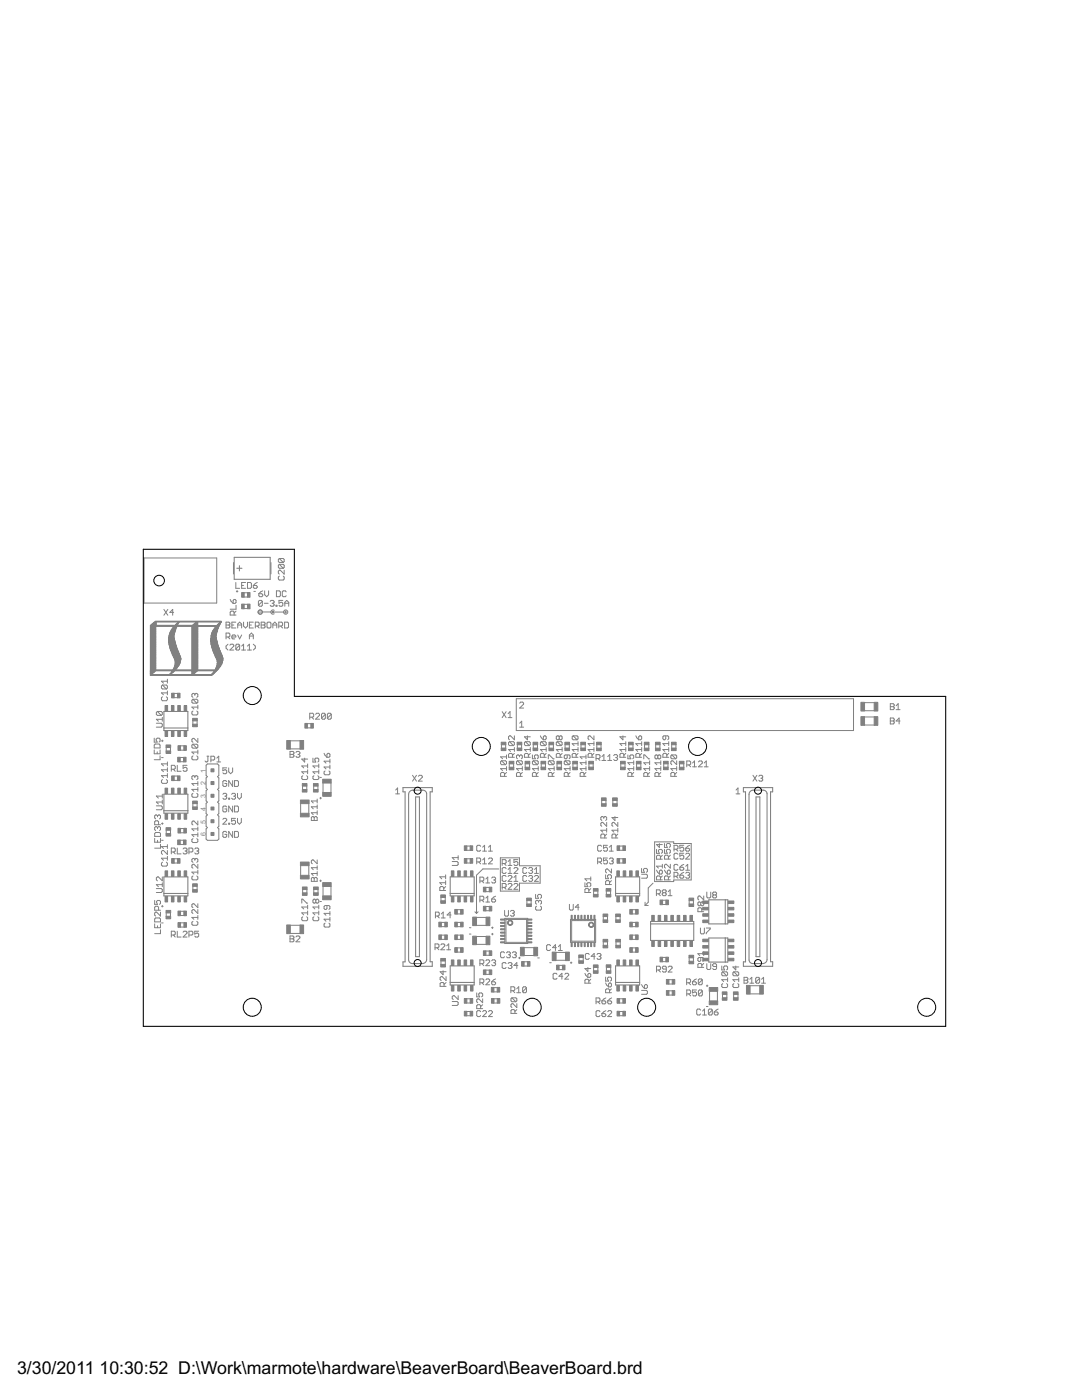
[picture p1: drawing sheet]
<svg xmlns="http://www.w3.org/2000/svg" width="216mm" height="279mm" viewBox="0 0 216 279" stroke-linecap="round" stroke-linejoin="round" font-family="sans-serif">
<defs><g id="words">
<g font-size="4">
<text x="3.4" y="274.3">3/30/2011</text>
<text x="19.9" y="274.3">10:30:52 D:\Work\marmote\hardware\BeaverBoard\BeaverBoard.brd</text>
</g>
<g font-size="1.6" fill="#808080">
<text x="41" y="154.2" transform="rotate(-90 41 154.2)">1</text>
<text x="41" y="161.8" transform="rotate(-90 41 161.8)">4</text>
<text x="41" y="159.3" transform="rotate(-90 41 159.3)">3</text>
<text x="41" y="156.7" transform="rotate(-90 41 156.7)">2</text>
<text x="41" y="166.9" transform="rotate(-90 41 166.9)">6</text>
<text x="41" y="164.4" transform="rotate(-90 41 164.4)">5</text>
</g>
</g></defs>
<g fill="#808080" stroke="#808080" stroke-width=".2">
<path d="M30 134.7l12.3 .1z"/>
<path d="M30 134.6l12.4 .1z"/>
<path d="M30 134.6h.2z"/>
<path d="M33.9 134.6h.2z"/>
<path d="M38.3 134.6h.2z"/>
<path d="M42.2 134.6h.3z"/>
<path d="M30 134.5l.3 .1z"/>
<path d="M33.9 134.5l.2 .1z"/>
<path d="M38.3 134.5l.3 .1z"/>
<path d="M42.3 134.5l.3 .1z"/>
<path d="M30 134.4l.4 .1z"/>
<path d="M34 134.4l.2 .1z"/>
<path d="M38.3 134.4l.4 .1z"/>
<path d="M42.4 134.4l.3 .1z"/>
<path d="M30 134.3l.5 .1z"/>
<path d="M34.1 134.3l.2 .1z"/>
<path d="M38.3 134.3l.5 .1z"/>
<path d="M42.4 134.3l.3 .1z"/>
<path d="M30 134.3h.5z"/>
<path d="M34.1 134.3h.2z"/>
<path d="M38.3 134.3h.6z"/>
<path d="M42.5 134.3h.3z"/>
<path d="M30 134.2l.7 .1z"/>
<path d="M34.2 134.2l.3 .1z"/>
<path d="M38.3 134.2l.7 .1z"/>
<path d="M42.6 134.2l.3 .1z"/>
<path d="M30 134.1l.8 .1z"/>
<path d="M34.2 134.1l.4 .1z"/>
<path d="M38.3 134.1l.8 .1z"/>
<path d="M42.7 134.1l.2 .1z"/>
<path d="M30 134l.8 .1z"/>
<path d="M34.3 134l.3 .1z"/>
<path d="M38.3 134l.8 .1z"/>
<path d="M42.7 134l.3 .1z"/>
<path d="M30 133.9l.9 .1z"/>
<path d="M34.4 133.9l.3 .1z"/>
<path d="M38.3 133.9l.9 .1z"/>
<path d="M42.7 133.9l.4 .1z"/>
<path d="M30 133.9l1 .1z"/>
<path d="M34.3 133.9l.5 .1z"/>
<path d="M38.3 133.9l1.1 .1z"/>
<path d="M42.8 133.9l.4 .1z"/>
<path d="M30 133.8l13.2 .1z"/>
<path d="M30 133.7l13.3 .1z"/>
<path d="M30 133.6l1.1 .1z"/>
<path d="M34.5 133.6l.5 .1z"/>
<path d="M38.3 133.6l1.2 .1z"/>
<path d="M42.9 133.6l.5 .1z"/>
<path d="M30 133.6h1.1z"/>
<path d="M34.6 133.6h.5z"/>
<path d="M38.3 133.6h1.2z"/>
<path d="M42.9 133.6h.6z"/>
<path d="M30 133.5l1.1 .1z"/>
<path d="M34.6 133.5l.5 .1z"/>
<path d="M38.3 133.5l1.2 .1z"/>
<path d="M43 133.5l.6 .1z"/>
<path d="M30 133.4l1.1 .1z"/>
<path d="M34.6 133.4l.6 .1z"/>
<path d="M38.3 133.4l1.2 .1z"/>
<path d="M43 133.4l.6 .1z"/>
<path d="M30 133.3l1.1 .1z"/>
<path d="M34.6 133.3l.6 .1z"/>
<path d="M38.3 133.3l1.2 .1z"/>
<path d="M43.1 133.3l.5 .1z"/>
<path d="M30 133.3h1.1z"/>
<path d="M34.7 133.3h.6z"/>
<path d="M38.3 133.3h1.2z"/>
<path d="M43.1 133.3h.6z"/>
<path d="M30 133.2l1.1 .1z"/>
<path d="M34.7 133.2l.7 .1z"/>
<path d="M38.3 133.2l1.2 .1z"/>
<path d="M43.1 133.2l.7 .1z"/>
<path d="M30 133.1l1.1 .1z"/>
<path d="M34.8 133.1l.6 .1z"/>
<path d="M38.3 133.1l1.2 .1z"/>
<path d="M43.2 133.1l.7 .1z"/>
<path d="M30 133l1.1 .1z"/>
<path d="M34.8 133l.7 .1z"/>
<path d="M38.3 133l1.2 .1z"/>
<path d="M43.2 133l.7 .1z"/>
<path d="M30 132.9l1.1 .1z"/>
<path d="M34.8 132.9l.8 .1z"/>
<path d="M38.3 132.9l1.2 .1z"/>
<path d="M43.3 132.9l.6 .1z"/>
<path d="M34.9 132.9l.7 .1z"/>
<path d="M43.3 132.9l.7 .1z"/>
<path d="M30 132.8l1.1 .1z"/>
<path d="M34.9 132.8l.7 .1z"/>
<path d="M38.3 132.8l1.2 .1z"/>
<path d="M43.3 132.8l.7 .1z"/>
<path d="M30 132.7l1.1 .1z"/>
<path d="M34.9 132.7l.8 .1z"/>
<path d="M38.3 132.7l1.2 .1z"/>
<path d="M43.3 132.7l.8 .1z"/>
<path d="M30 132.7h1.1z"/>
<path d="M34.9 132.7h.8z"/>
<path d="M38.3 132.7h1.2z"/>
<path d="M43.3 132.7h.8z"/>
<path d="M30 132.6l1.1 .1z"/>
<path d="M34.9 132.6l.9 .1z"/>
<path d="M38.3 132.6l1.2 .1z"/>
<path d="M43.3 132.6l.9 .1z"/>
<path d="M30 132.5l1.1 .1z"/>
<path d="M34.9 132.5l.9 .1z"/>
<path d="M38.3 132.5l1.2 .1z"/>
<path d="M43.3 132.5l1 .1z"/>
<path d="M30 132.4l1.1 .1z"/>
<path d="M34.9 132.4l1 .1z"/>
<path d="M38.3 132.4l1.2 .1z"/>
<path d="M43.3 132.4l1 .1z"/>
<path d="M30 132.4h1.1z"/>
<path d="M34.9 132.4h1z"/>
<path d="M38.3 132.4h1.2z"/>
<path d="M43.3 132.4h1z"/>
<path d="M30 132.3l1.1 .1z"/>
<path d="M35 132.3l.9 .1z"/>
<path d="M38.3 132.3l1.2 .1z"/>
<path d="M43.3 132.3l1 .1z"/>
<path d="M30 132.2l1.1 .1z"/>
<path d="M35 132.2l.9 .1z"/>
<path d="M38.3 132.2l1.2 .1z"/>
<path d="M43.4 132.2l.9 .1z"/>
<path d="M30 132.1l1.1 .1z"/>
<path d="M35 132.1l.9 .1z"/>
<path d="M38.3 132.1l1.2 .1z"/>
<path d="M43.4 132.1l1 .1z"/>
<path d="M30 132l1.1 .1z"/>
<path d="M34.9 132l1.1 .1z"/>
<path d="M38.3 132l1.2 .1z"/>
<path d="M43.3 132l1.1 .1z"/>
<path d="M30 131.9l1.1 .1z"/>
<path d="M34.9 131.9l1.1 .1z"/>
<path d="M38.3 131.9l1.2 .1z"/>
<path d="M43.3 131.9l1.1 .1z"/>
<path d="M30 131.8l1.1 .1z"/>
<path d="M34.9 131.8l1.1 .1z"/>
<path d="M38.3 131.8l1.2 .1z"/>
<path d="M43.3 131.8l1.2 .1z"/>
<path d="M30 131.7l1.1 .1z"/>
<path d="M34.9 131.7l1.1 .1z"/>
<path d="M38.3 131.7l1.2 .1z"/>
<path d="M43.3 131.7l1.2 .1z"/>
<path d="M30 131.7h1.1z"/>
<path d="M34.9 131.7h1.2z"/>
<path d="M38.3 131.7h1.2z"/>
<path d="M43.3 131.7h1.2z"/>
<path d="M30 131.6l1.1 .1z"/>
<path d="M34.9 131.6l1.2 .1z"/>
<path d="M38.3 131.6l1.2 .1z"/>
<path d="M43.2 131.6l1.3 .1z"/>
<path d="M30 131.5l1.1 .1z"/>
<path d="M34.9 131.5l1.2 .1z"/>
<path d="M38.3 131.5l1.2 .1z"/>
<path d="M43.2 131.5l1.3 .1z"/>
<path d="M30 131.4l1.1 .1z"/>
<path d="M34.8 131.4l1.3 .1z"/>
<path d="M38.3 131.4l1.2 .1z"/>
<path d="M43.2 131.4l1.3 .1z"/>
<path d="M30 131.4h1.1z"/>
<path d="M34.8 131.4h1.3z"/>
<path d="M38.3 131.4h1.2z"/>
<path d="M43.2 131.4h1.3z"/>
<path d="M30 131.3l1.1 .1z"/>
<path d="M34.7 131.3l1.4 .1z"/>
<path d="M38.3 131.3l1.2 .1z"/>
<path d="M43.1 131.3l1.4 .1z"/>
<path d="M30 131.2l1.1 .1z"/>
<path d="M34.7 131.2l1.3 .1z"/>
<path d="M38.3 131.2l1.2 .1z"/>
<path d="M43.1 131.2l1.4 .1z"/>
<path d="M30 131.1l1.1 .1z"/>
<path d="M34.6 131.1l1.4 .1z"/>
<path d="M38.3 131.1l1.2 .1z"/>
<path d="M43 131.1l1.4 .1z"/>
<path d="M30 131l1.1 .1z"/>
<path d="M34.6 131l1.4 .1z"/>
<path d="M38.3 131l1.2 .1z"/>
<path d="M43 131l1.4 .1z"/>
<path d="M42.9 131l1.5 .1z"/>
<path d="M30 130.9l1.1 .1z"/>
<path d="M34.6 130.9l1.3 .1z"/>
<path d="M38.3 130.9l1.2 .1z"/>
<path d="M43 130.9l1.3 .1z"/>
<path d="M30 130.8l1.1 .1z"/>
<path d="M34.5 130.8l1.4 .1z"/>
<path d="M38.3 130.8l1.2 .1z"/>
<path d="M42.9 130.8l1.4 .1z"/>
<path d="M30 130.7l1.1 .1z"/>
<path d="M34.5 130.7l1.4 .1z"/>
<path d="M38.3 130.7l1.2 .1z"/>
<path d="M42.9 130.7l1.4 .1z"/>
<path d="M30 130.7h1.1z"/>
<path d="M34.4 130.7h1.5z"/>
<path d="M38.3 130.7h1.2z"/>
<path d="M42.9 130.7h1.3z"/>
<path d="M30 130.6l1.1 .1z"/>
<path d="M34.4 130.6l1.4 .1z"/>
<path d="M38.3 130.6l1.2 .1z"/>
<path d="M42.8 130.6l1.4 .1z"/>
<path d="M30 130.5l1.1 .1z"/>
<path d="M34.4 130.5l1.4 .1z"/>
<path d="M38.3 130.5l1.2 .1z"/>
<path d="M42.8 130.5l1.4 .1z"/>
<path d="M30 130.5h1.1z"/>
<path d="M34.4 130.5h1.4z"/>
<path d="M38.3 130.5h1.2z"/>
<path d="M42.7 130.5h1.5z"/>
<path d="M30 130.4l1.1 .1z"/>
<path d="M34.4 130.4l1.3 .1z"/>
<path d="M38.3 130.4l1.2 .1z"/>
<path d="M42.7 130.4l1.4 .1z"/>
<path d="M30 130.3l1.1 .1z"/>
<path d="M34.3 130.3l1.4 .1z"/>
<path d="M38.3 130.3l1.2 .1z"/>
<path d="M42.7 130.3l1.4 .1z"/>
<path d="M30 130.2l1.1 .1z"/>
<path d="M34.3 130.2l1.3 .1z"/>
<path d="M38.3 130.2l1.2 .1z"/>
<path d="M42.7 130.2l1.4 .1z"/>
<path d="M30 130.1l1.1 .1z"/>
<path d="M34.2 130.1l1.4 .1z"/>
<path d="M38.3 130.1l1.2 .1z"/>
<path d="M42.7 130.1l1.3 .1z"/>
<path d="M42.6 130.1l1.4 .1z"/>
<path d="M30 130l1.1 .1z"/>
<path d="M34.2 130l1.4 .1z"/>
<path d="M38.3 130l1.2 .1z"/>
<path d="M42.6 130l1.3 .1z"/>
<path d="M30 129.9l1.1 .1z"/>
<path d="M34.1 129.9l1.5 .1z"/>
<path d="M38.3 129.9l1.2 .1z"/>
<path d="M42.5 129.9l1.4 .1z"/>
<path d="M30 129.8l1.1 .1z"/>
<path d="M34.1 129.8l1.4 .1z"/>
<path d="M38.3 129.8l1.2 .1z"/>
<path d="M42.5 129.8l1.4 .1z"/>
<path d="M30 129.8h1.1z"/>
<path d="M34 129.8h1.5z"/>
<path d="M38.3 129.8h1.2z"/>
<path d="M42.5 129.8h1.4z"/>
<path d="M30 129.7l1.1 .1z"/>
<path d="M34 129.7l1.5 .1z"/>
<path d="M38.3 129.7l1.2 .1z"/>
<path d="M42.4 129.7l1.5 .1z"/>
<path d="M30 129.6l1.1 .1z"/>
<path d="M34.1 129.6l1.3 .1z"/>
<path d="M38.3 129.6l1.2 .1z"/>
<path d="M42.4 129.6l1.4 .1z"/>
<path d="M30 129.5l1.1 .1z"/>
<path d="M34 129.5l1.4 .1z"/>
<path d="M38.3 129.5l1.2 .1z"/>
<path d="M42.4 129.5l1.4 .1z"/>
<path d="M30 129.5h1.1z"/>
<path d="M34 129.5h1.3z"/>
<path d="M38.3 129.5h1.2z"/>
<path d="M42.4 129.5h1.4z"/>
<path d="M30 129.4l1.1 .1z"/>
<path d="M34 129.4l1.3 .1z"/>
<path d="M38.3 129.4l1.2 .1z"/>
<path d="M42.4 129.4l1.3 .1z"/>
<path d="M30 129.3l1.1 .1z"/>
<path d="M33.9 129.3l1.4 .1z"/>
<path d="M38.3 129.3l1.2 .1z"/>
<path d="M42.4 129.3l1.3 .1z"/>
<path d="M30 129.2l1.1 .1z"/>
<path d="M33.9 129.2l1.3 .1z"/>
<path d="M38.3 129.2l1.2 .1z"/>
<path d="M42.3 129.2l1.4 .1z"/>
<path d="M30 129.1l1.1 .1z"/>
<path d="M33.9 129.1l1.3 .1z"/>
<path d="M38.3 129.1l1.2 .1z"/>
<path d="M42.3 129.1l1.3 .1z"/>
<path d="M30 129l1.1 .1z"/>
<path d="M33.8 129l1.4 .1z"/>
<path d="M38.3 129l1.2 .1z"/>
<path d="M42.2 129l1.4 .1z"/>
<path d="M30 128.9l1.1 .1z"/>
<path d="M33.8 128.9l1.4 .1z"/>
<path d="M38.3 128.9l1.2 .1z"/>
<path d="M42.2 128.9l1.4 .1z"/>
<path d="M30 128.8l1.1 .1z"/>
<path d="M33.8 128.8l1.4 .1z"/>
<path d="M38.3 128.8l1.2 .1z"/>
<path d="M42.2 128.8l1.4 .1z"/>
<path d="M30 128.8h1.1z"/>
<path d="M33.8 128.8h1.3z"/>
<path d="M38.3 128.8h1.2z"/>
<path d="M42.2 128.8h1.3z"/>
<path d="M30 128.7l1.1 .1z"/>
<path d="M33.7 128.7l1.4 .1z"/>
<path d="M38.3 128.7l1.2 .1z"/>
<path d="M42.2 128.7l1.3 .1z"/>
<path d="M30 128.6l1.1 .1z"/>
<path d="M33.7 128.6l1.4 .1z"/>
<path d="M38.3 128.6l1.2 .1z"/>
<path d="M42.1 128.6l1.4 .1z"/>
<path d="M30 128.5l1.1 .1z"/>
<path d="M33.7 128.5l1.3 .1z"/>
<path d="M38.3 128.5l1.2 .1z"/>
<path d="M42.1 128.5l1.3 .1z"/>
<path d="M30 128.5h1.1z"/>
<path d="M33.7 128.5h1.3z"/>
<path d="M38.3 128.5h1.2z"/>
<path d="M42.1 128.5h1.3z"/>
<path d="M30 128.4l1.1 .1z"/>
<path d="M33.7 128.4l1.3 .1z"/>
<path d="M38.3 128.4l1.2 .1z"/>
<path d="M42.1 128.4l1.3 .1z"/>
<path d="M30 128.3l1.1 .1z"/>
<path d="M33.7 128.3l1.3 .1z"/>
<path d="M38.3 128.3l1.2 .1z"/>
<path d="M42.1 128.3l1.3 .1z"/>
<path d="M30 128.2l1.1 .1z"/>
<path d="M33.7 128.2l1.3 .1z"/>
<path d="M38.3 128.2l1.2 .1z"/>
<path d="M42.1 128.2l1.2 .1z"/>
<path d="M30 128.2h1.1z"/>
<path d="M33.7 128.2h1.3z"/>
<path d="M38.3 128.2h1.2z"/>
<path d="M42.1 128.2h1.2z"/>
<path d="M30 128.1l1.1 .1z"/>
<path d="M33.7 128.1l1.3 .1z"/>
<path d="M38.3 128.1l1.2 .1z"/>
<path d="M42.1 128.1l1.2 .1z"/>
<path d="M30 128l1.1 .1z"/>
<path d="M33.7 128l1.2 .1z"/>
<path d="M38.3 128l1.2 .1z"/>
<path d="M42 128l1.3 .1z"/>
<path d="M30 127.9l1.1 .1z"/>
<path d="M33.7 127.9l1.2 .1z"/>
<path d="M38.3 127.9l1.2 .1z"/>
<path d="M42 127.9l1.3 .1z"/>
<path d="M30 127.8l1.1 .1z"/>
<path d="M33.7 127.8l1.2 .1z"/>
<path d="M38.3 127.8l1.2 .1z"/>
<path d="M42 127.8l1.3 .1z"/>
<path d="M30 127.7l1.1 .1z"/>
<path d="M33.7 127.7l1.1 .1z"/>
<path d="M38.3 127.7l1.2 .1z"/>
<path d="M42 127.7l1.3 .1z"/>
<path d="M30 127.6l1.1 .1z"/>
<path d="M33.7 127.6l1.1 .1z"/>
<path d="M38.3 127.6l1.2 .1z"/>
<path d="M42 127.6l1.2 .1z"/>
<path d="M30 127.6h1.1z"/>
<path d="M33.7 127.6h1.1z"/>
<path d="M38.3 127.6h1.2z"/>
<path d="M42 127.6h1.2z"/>
<path d="M30 127.5l1.1 .1z"/>
<path d="M33.7 127.5l1.1 .1z"/>
<path d="M38.3 127.5l1.2 .1z"/>
<path d="M42 127.5l1.2 .1z"/>
<path d="M30 127.4l1.1 .1z"/>
<path d="M33.7 127.4l1.1 .1z"/>
<path d="M38.3 127.4l1.2 .1z"/>
<path d="M42 127.4l1.2 .1z"/>
<path d="M30 127.3l1.1 .1z"/>
<path d="M33.7 127.3l1.1 .1z"/>
<path d="M38.3 127.3l1.2 .1z"/>
<path d="M42.1 127.3l1.1 .1z"/>
<path d="M30 127.2l1.1 .1z"/>
<path d="M33.7 127.2l1 .1z"/>
<path d="M38.3 127.2l1.2 .1z"/>
<path d="M42.1 127.2l1.1 .1z"/>
<path d="M30 127.1l1.1 .1z"/>
<path d="M33.7 127.1l1 .1z"/>
<path d="M38.3 127.1l1.2 .1z"/>
<path d="M42.1 127.1l1 .1z"/>
<path d="M30 127l1.1 .1z"/>
<path d="M33.7 127l1 .1z"/>
<path d="M38.3 127l1.2 .1z"/>
<path d="M42.1 127l1 .1z"/>
<path d="M30 126.9l1.1 .1z"/>
<path d="M33.7 126.9l1 .1z"/>
<path d="M38.3 126.9l1.2 .1z"/>
<path d="M42.1 126.9l1 .1z"/>
<path d="M30 126.9h1.1z"/>
<path d="M33.7 126.9h1z"/>
<path d="M38.3 126.9h1.2z"/>
<path d="M42.1 126.9h1z"/>
<path d="M30 126.8l1.1 .1z"/>
<path d="M33.7 126.8l1 .1z"/>
<path d="M38.3 126.8l1.2 .1z"/>
<path d="M42.1 126.8l1 .1z"/>
<path d="M30 126.7l1.1 .1z"/>
<path d="M33.7 126.7l1 .1z"/>
<path d="M38.3 126.7l1.2 .1z"/>
<path d="M42.1 126.7l1.1 .1z"/>
<path d="M30 126.6l1.1 .1z"/>
<path d="M33.8 126.6l.9 .1z"/>
<path d="M38.3 126.6l1.2 .1z"/>
<path d="M42.2 126.6l1 .1z"/>
<path d="M30 126.6h1.1z"/>
<path d="M33.8 126.6h1z"/>
<path d="M38.3 126.6h1.2z"/>
<path d="M42.2 126.6h1z"/>
<path d="M30 126.5l1.1 .1z"/>
<path d="M33.8 126.5l1 .1z"/>
<path d="M38.3 126.5l1.2 .1z"/>
<path d="M42.2 126.5l1 .1z"/>
<path d="M30 126.4l1.1 .1z"/>
<path d="M33.8 126.4l1 .1z"/>
<path d="M38.3 126.4l1.2 .1z"/>
<path d="M42.2 126.4l1 .1z"/>
<path d="M30 126.3l1.1 .1z"/>
<path d="M33.9 126.3l.9 .1z"/>
<path d="M38.3 126.3l1.2 .1z"/>
<path d="M42.3 126.3l.9 .1z"/>
<path d="M30 126.3h1.1z"/>
<path d="M33.9 126.3h1z"/>
<path d="M38.3 126.3h1.2z"/>
<path d="M42.3 126.3h.9z"/>
<path d="M30 126.2l1.1 .1z"/>
<path d="M34 126.2l.9 .1z"/>
<path d="M38.3 126.2l1.2 .1z"/>
<path d="M42.3 126.2l1 .1z"/>
<path d="M30 126.1l1.1 .1z"/>
<path d="M34 126.1l.9 .1z"/>
<path d="M38.3 126.1l1.2 .1z"/>
<path d="M42.3 126.1l1 .1z"/>
<path d="M30 126l1.1 .1z"/>
<path d="M34 126l.9 .1z"/>
<path d="M38.3 126l1.2 .1z"/>
<path d="M42.4 126l.9 .1z"/>
<path d="M30 125.9l1.1 .1z"/>
<path d="M34 125.9l1 .1z"/>
<path d="M38.3 125.9l1.2 .1z"/>
<path d="M42.4 125.9l.9 .1z"/>
<path d="M34.1 125.9l.9 .1z"/>
<path d="M42.5 125.9l.8 .1z"/>
<path d="M30 125.8l1.1 .1z"/>
<path d="M34.1 125.8l.9 .1z"/>
<path d="M38.3 125.8l1.2 .1z"/>
<path d="M42.5 125.8l.8 .1z"/>
<path d="M30 125.7l1.1 .1z"/>
<path d="M34.2 125.7l.8 .1z"/>
<path d="M38.3 125.7l1.2 .1z"/>
<path d="M42.6 125.7l.8 .1z"/>
<path d="M30 125.6l1.1 .1z"/>
<path d="M34.2 125.6l.8 .1z"/>
<path d="M38.3 125.6l1.2 .1z"/>
<path d="M42.7 125.6l.7 .1z"/>
<path d="M30 125.6h1.1z"/>
<path d="M34.3 125.6h.7z"/>
<path d="M38.3 125.6h1.2z"/>
<path d="M42.7 125.6h.7z"/>
<path d="M30 125.5l1.1 .1z"/>
<path d="M34.4 125.5l.7 .1z"/>
<path d="M38.3 125.5l1.2 .1z"/>
<path d="M42.7 125.5l.8 .1z"/>
<path d="M30 125.4l1.1 .1z"/>
<path d="M34.4 125.4l.7 .1z"/>
<path d="M38.3 125.4l1.2 .1z"/>
<path d="M42.8 125.4l.7 .1z"/>
<path d="M30 125.3l1.1 .1z"/>
<path d="M34.4 125.3l.7 .1z"/>
<path d="M38.3 125.3l1.2 .1z"/>
<path d="M42.8 125.3l.8 .1z"/>
<path d="M30 125.3h1.1z"/>
<path d="M34.5 125.3h.7z"/>
<path d="M38.3 125.3h1.2z"/>
<path d="M42.9 125.3h.7z"/>
<path d="M30 125.2l1.1 .1z"/>
<path d="M34.6 125.2l.6 .1z"/>
<path d="M38.3 125.2l1.2 .1z"/>
<path d="M43 125.2l.6 .1z"/>
<path d="M30 125.1l1.1 .1z"/>
<path d="M34.6 125.1l.7 .1z"/>
<path d="M38.3 125.1l1.2 .1z"/>
<path d="M43 125.1l.6 .1z"/>
<path d="M30 125l1.1 .1z"/>
<path d="M34.6 125l.6 .1z"/>
<path d="M38.3 125l1.2 .1z"/>
<path d="M43 125l.6 .1z"/>
<path d="M30 124.9l1.1 .1z"/>
<path d="M34.7 124.9l.6 .1z"/>
<path d="M38.3 124.9l5.4 .1z"/>
<path d="M30 124.9l13.7 .1z"/>
<path d="M30 124.8l9.5 .1z"/>
<path d="M43.2 124.8l.6 .1z"/>
<path d="M30.1 124.7l1 .1z"/>
<path d="M34.9 124.7l.5 .1z"/>
<path d="M38.5 124.7l.9 .1z"/>
<path d="M43.3 124.7l.5 .1z"/>
<path d="M30.2 124.7h.9z"/>
<path d="M35 124.7h.4z"/>
<path d="M38.5 124.7h1z"/>
<path d="M43.4 124.7h.5z"/>
<path d="M30.2 124.6l1 .1z"/>
<path d="M35.1 124.6l.4 .1z"/>
<path d="M38.6 124.6l.9 .1z"/>
<path d="M43.5 124.6l.4 .1z"/>
<path d="M30.4 124.5l.7 .1z"/>
<path d="M35.2 124.5l.3 .1z"/>
<path d="M38.8 124.5l.6 .1z"/>
<path d="M43.6 124.5l.3 .1z"/>
<path d="M30.5 124.4l.6 .1z"/>
<path d="M35.3 124.4l.3 .1z"/>
<path d="M38.8 124.4l.6 .1z"/>
<path d="M43.6 124.4l.3 .1z"/>
<path d="M30.5 124.4h.6z"/>
<path d="M35.3 124.4h.3z"/>
<path d="M38.9 124.4h.6z"/>
<path d="M43.7 124.4h.3z"/>
<path d="M30.6 124.3l.6 .1z"/>
<path d="M35.4 124.3l.2 .1z"/>
<path d="M39 124.3l.5 .1z"/>
<path d="M43.8 124.3l.2 .1z"/>
<path d="M30.7 124.2l.5 .1z"/>
<path d="M35.5 124.2l.2 .1z"/>
<path d="M39.1 124.2l.4 .1z"/>
<path d="M43.8 124.2l.3 .1z"/>
<path d="M30.8 124.1l.3 .1z"/>
<path d="M35.6 124.1l.2 .1z"/>
<path d="M39.1 124.1l.3 .1z"/>
<path d="M43.9 124.1l.3 .1z"/>
<path d="M30.9 124l13.3 .1z"/>
<path d="M31 124l13.2 .1z"/>
<path d="M97 186.8h.7v1.7h-.7z"/>
<path d="M94.3 186.8h.8v1.7h-.8z"/>
<path d="M97 183h.7v1.7h-.7z"/>
<path d="M94.3 183h.8v1.7h-.8z"/>
<path d="M99.9 183.4h.8v.2h-.8z"/>
<path d="M99.9 184.1h.8v.2h-.8z"/>
<path d="M99.9 184.7h.8v.2h-.8z"/>
<path d="M99.9 185.4h.8v.2h-.8z"/>
<path d="M99.9 186h.8v.2h-.8z"/>
<path d="M99.9 186.6h.8v.3h-.8z"/>
<path d="M99.9 187.3h.8v.2h-.8z"/>
<path d="M99.9 188h.8v.2h-.8z"/>
<path d="M105.3 188h.8v.2h-.8z"/>
<path d="M105.3 187.3h.8v.2h-.8z"/>
<path d="M105.3 186.6h.8v.3h-.8z"/>
<path d="M105.3 186h.8v.2h-.8z"/>
<path d="M105.3 185.4h.8v.2h-.8z"/>
<path d="M105.3 184.7h.8v.2h-.8z"/>
<path d="M105.3 184.1h.8v.2h-.8z"/>
<path d="M105.3 183.4h.8v.2h-.8z"/>
<path d="M92.6 168.8h.6v.9h-.6z"/>
<path d="M93.8 168.8h.5v.9h-.5z"/>
<path d="M90.7 186.6h.5v.9h-.5z"/>
<path d="M91.9 186.6h.5v.9h-.5z"/>
<path d="M92.6 201.8h.6v1h-.6z"/>
<path d="M93.8 201.8h.5v1h-.5z"/>
<path d="M90.7 184h.5v1h-.5z"/>
<path d="M91.9 184h.5v1h-.5z"/>
<path d="M87.9 191.3h1v.5h-1z"/>
<path d="M87.9 192.5h1v.5h-1z"/>
<path d="M92.6 199.3h.6v.9h-.6z"/>
<path d="M93.8 199.3h.5v.9h-.5z"/>
<path d="M96.5 193.6h.5v.9h-.5z"/>
<path d="M97.6 193.6h.5v.9h-.5z"/>
<path d="M87.6 186.6h.5v.9h-.5z"/>
<path d="M88.8 186.6h.5v.9h-.5z"/>
<path d="M90.7 189.1h.5v1h-.5z"/>
<path d="M91.9 189.1h.5v1h-.5z"/>
<path d="M96.5 189.8h.5v.9h-.5z"/>
<path d="M97.6 189.8h.5v.9h-.5z"/>
<path d="M87.6 184h.5v1h-.5z"/>
<path d="M88.8 184h.5v1h-.5z"/>
<path d="M90.7 181.5h.5v.9h-.5z"/>
<path d="M91.9 181.5h.5v.9h-.5z"/>
<path d="M96.5 180.9h.5v.9h-.5z"/>
<path d="M97.6 180.9h.5v.9h-.5z"/>
<path d="M92.6 171.3h.6v1h-.6z"/>
<path d="M93.8 171.3h.5v1h-.5z"/>
<path d="M87.9 179.8h1v.5h-1z"/>
<path d="M87.9 178.6h1v.5h-1z"/>
<path d="M96.5 177.1h.5v.9h-.5z"/>
<path d="M97.6 177.1h.5v.9h-.5z"/>
<path d="M99.2 199.3h.5v.9h-.5z"/>
<path d="M98.1 199.3h.5v.9h-.5z"/>
<path d="M98 197.1h.6v.9h-.6z"/>
<path d="M99.2 197.1h.5v.9h-.5z"/>
<path d="M90.1 178.9h.5v1.1h-.5z"/>
<path d="M91.3 178.9h.5v1.1h-.5z"/>
<path d="M92.6 178.9h.5v1.1h-.5z"/>
<path d="M93.9 178.9h.5v1.1h-.5z"/>
<path d="M93.9 173.8h.5v1.1h-.5z"/>
<path d="M92.6 173.8h.5v1.1h-.5z"/>
<path d="M91.3 173.8h.5v1.1h-.5z"/>
<path d="M90.1 173.8h.5v1.1h-.5z"/>
<path d="M90.1 196.7h.5v1.1h-.5z"/>
<path d="M91.3 196.7h.5v1.1h-.5z"/>
<path d="M92.6 196.7h.5v1.1h-.5z"/>
<path d="M93.9 196.7h.5v1.1h-.5z"/>
<path d="M93.9 191.6h.5v1.1h-.5z"/>
<path d="M92.6 191.6h.5v1.1h-.5z"/>
<path d="M91.3 191.6h.5v1.1h-.5z"/>
<path d="M90.1 191.6h.5v1.1h-.5z"/>
<path d="M64.4 176.1h1.7v.8h-1.7z"/>
<path d="M64.4 178.8h1.7v.8h-1.7z"/>
<path d="M62.6 177h.9v.5h-.9z"/>
<path d="M62.6 178.2h.9v.5h-.9z"/>
<path d="M60.3 177h1v.5h-1z"/>
<path d="M60.3 178.2h1v.5h-1z"/>
<path d="M62.5 157.6h1v.5h-1z"/>
<path d="M62.5 156.4h1v.5h-1z"/>
<path d="M60.3 157.6h1v.5h-1z"/>
<path d="M60.3 156.4h1v.5h-1z"/>
<path d="M59.9 174.7h1.8v.7h-1.8z"/>
<path d="M59.9 172h1.8v.8h-1.8z"/>
<path d="M59.9 159.7h1.8v.7h-1.8z"/>
<path d="M59.9 162.3h1.8v.7h-1.8z"/>
<path d="M123.1 196.7h.5v1.1h-.5z"/>
<path d="M124.4 196.7h.5v1.1h-.5z"/>
<path d="M125.6 196.7h.5v1.1h-.5z"/>
<path d="M126.9 196.7h.5v1.1h-.5z"/>
<path d="M126.9 191.6h.5v1.1h-.5z"/>
<path d="M125.6 191.6h.5v1.1h-.5z"/>
<path d="M124.4 191.6h.5v1.1h-.5z"/>
<path d="M123.1 191.6h.5v1.1h-.5z"/>
<path d="M121 192.6h.9v.5h-.9z"/>
<path d="M121 193.7h.9v.5h-.9z"/>
<path d="M123.1 199.3h.5v.9h-.5z"/>
<path d="M124.3 199.3h.5v.9h-.5z"/>
<path d="M122.9 187.5h.9v.5h-.9z"/>
<path d="M122.9 188.7h.9v.5h-.9z"/>
<path d="M125.7 189.1h.5v1h-.5z"/>
<path d="M126.8 189.1h.5v1h-.5z"/>
<path d="M123.1 201.8h.5v1h-.5z"/>
<path d="M124.3 201.8h.5v1h-.5z"/>
<path d="M125.7 186.6h.5v.9h-.5z"/>
<path d="M126.8 186.6h.5v.9h-.5z"/>
<path d="M137.7 182.7h.5v1.1h-.5z"/>
<path d="M136.4 182.7h.5v1.1h-.5z"/>
<path d="M135.1 182.7h.5v1.1h-.5z"/>
<path d="M133.9 182.7h.5v1.1h-.5z"/>
<path d="M133.9 187.8h.5v1.1h-.5z"/>
<path d="M135.1 187.8h.5v1.1h-.5z"/>
<path d="M136.4 187.8h.5v1.1h-.5z"/>
<path d="M137.7 187.8h.5v1.1h-.5z"/>
<path d="M132.6 182.7h.5v1.1h-.5z"/>
<path d="M131.3 182.7h.5v1.1h-.5z"/>
<path d="M130 182.7h.6v1.1h-.6z"/>
<path d="M130 187.8h.6v1.1h-.6z"/>
<path d="M131.3 187.8h.5v1.1h-.5z"/>
<path d="M132.6 187.8h.5v1.1h-.5z"/>
<path d="M141.5 197.1h1.7v.7h-1.7z"/>
<path d="M141.5 199.7h1.7v.8h-1.7z"/>
<path d="M144.1 198h1v.5h-1z"/>
<path d="M144.1 199.1h1v.5h-1z"/>
<path d="M146.3 198h1v.5h-1z"/>
<path d="M146.3 199.1h1v.5h-1z"/>
<path d="M148.9 196.7h.8v1.7h-.8z"/>
<path d="M151.6 196.7h.7v1.7h-.7z"/>
<path d="M123.1 178.9h.5v1.1h-.5z"/>
<path d="M124.4 178.9h.5v1.1h-.5z"/>
<path d="M125.6 178.9h.5v1.1h-.5z"/>
<path d="M126.9 178.9h.5v1.1h-.5z"/>
<path d="M126.9 173.8h.5v1.1h-.5z"/>
<path d="M125.6 173.8h.5v1.1h-.5z"/>
<path d="M124.4 173.8h.5v1.1h-.5z"/>
<path d="M123.1 173.8h.5v1.1h-.5z"/>
<path d="M122.9 183.6h.9v.5h-.9z"/>
<path d="M122.9 182.4h.9v.5h-.9z"/>
<path d="M125.7 181.5h.5v.9h-.5z"/>
<path d="M126.8 181.5h.5v.9h-.5z"/>
<path d="M120.9 178.5h1v.5h-1z"/>
<path d="M120.9 177.3h1v.5h-1z"/>
<path d="M123.1 171.3h.5v1h-.5z"/>
<path d="M124.3 171.3h.5v1h-.5z"/>
<path d="M125.7 184h.5v1h-.5z"/>
<path d="M126.8 184h.5v1h-.5z"/>
<path d="M123.1 168.8h.5v.9h-.5z"/>
<path d="M124.3 168.8h.5v.9h-.5z"/>
<path d="M120.3 182.4h1v.5h-1z"/>
<path d="M120.3 183.6h1v.5h-1z"/>
<path d="M118.4 178.5h.9v.5h-.9z"/>
<path d="M118.4 177.3h.9v.5h-.9z"/>
<path d="M120.3 187.5h1v.5h-1z"/>
<path d="M120.3 188.7h1v.5h-1z"/>
<path d="M118.4 193.7h.9v.5h-.9z"/>
<path d="M118.4 192.6h.9v.5h-.9z"/>
<path d="M137.5 190.6h.9v.6h-.9z"/>
<path d="M137.5 191.8h.9v.5h-.9z"/>
<path d="M131.7 191h.5v1h-.5z"/>
<path d="M132.9 191h.5v1h-.5z"/>
<path d="M132.9 179.6h.5v1h-.5z"/>
<path d="M131.7 179.6h.5v1h-.5z"/>
<path d="M137.5 179.2h.9v.5h-.9z"/>
<path d="M137.5 180.4h.9v.5h-.9z"/>
<path d="M145.3 191.2h1.1v.5h-1.1z"/>
<path d="M145.3 190h1.1v.5h-1.1z"/>
<path d="M145.3 188.7h1.1v.5h-1.1z"/>
<path d="M145.3 187.4h1.1v.5h-1.1z"/>
<path d="M140.2 187.4h1.1v.5h-1.1z"/>
<path d="M140.2 188.7h1.1v.5h-1.1z"/>
<path d="M140.2 190h1.1v.5h-1.1z"/>
<path d="M140.2 191.2h1.1v.5h-1.1z"/>
<path d="M145.3 183.6h1.1v.5h-1.1z"/>
<path d="M145.3 182.4h1.1v.5h-1.1z"/>
<path d="M145.3 181.1h1.1v.5h-1.1z"/>
<path d="M145.3 179.8h1.1v.5h-1.1z"/>
<path d="M140.2 179.8h1.1v.5h-1.1z"/>
<path d="M140.2 181.1h1.1v.5h-1.1z"/>
<path d="M140.2 182.4h1.1v.5h-1.1z"/>
<path d="M140.2 183.6h1.1v.5h-1.1z"/>
<path d="M133 197.7h.5v.9h-.5z"/>
<path d="M134.1 197.7h.5v.9h-.5z"/>
<path d="M134.1 195.5h.5v.9h-.5z"/>
<path d="M133 195.5h.5v.9h-.5z"/>
<path d="M104.1 191.9h.5v.9h-.5z"/>
<path d="M105.2 191.9h.5v.9h-.5z"/>
<path d="M171.8 143h.7v1.8h-.7z"/>
<path d="M174.4 143h.8v1.8h-.8z"/>
<path d="M62 144.4h.5v.9h-.5z"/>
<path d="M60.8 144.4h.5v.9h-.5z"/>
<path d="M32.9 145.9h.5v1.1h-.5z"/>
<path d="M34.2 145.9h.5v1.1h-.5z"/>
<path d="M35.5 145.9h.5v1.1h-.5z"/>
<path d="M36.7 145.9h.6v1.1h-.6z"/>
<path d="M36.7 140.8h.6v1.1h-.6z"/>
<path d="M35.5 140.8h.5v1.1h-.5z"/>
<path d="M34.2 140.8h.5v1.1h-.5z"/>
<path d="M32.9 140.8h.5v1.1h-.5z"/>
<path d="M32.9 178.9h.5v1.1h-.5z"/>
<path d="M34.2 178.9h.5v1.1h-.5z"/>
<path d="M35.5 178.9h.5v1.1h-.5z"/>
<path d="M36.7 178.9h.6v1.1h-.6z"/>
<path d="M36.7 173.8h.6v1.1h-.6z"/>
<path d="M35.5 173.8h.5v1.1h-.5z"/>
<path d="M34.2 173.8h.5v1.1h-.5z"/>
<path d="M32.9 173.8h.5v1.1h-.5z"/>
<path d="M32.9 162.4h.5v1.1h-.5z"/>
<path d="M34.2 162.4h.5v1.1h-.5z"/>
<path d="M35.5 162.4h.5v1.1h-.5z"/>
<path d="M36.7 162.4h.6v1.1h-.6z"/>
<path d="M36.7 157.3h.6v1.1h-.6z"/>
<path d="M35.5 157.3h.5v1.1h-.5z"/>
<path d="M34.2 157.3h.5v1.1h-.5z"/>
<path d="M32.9 157.3h.5v1.1h-.5z"/>
<path d="M38.4 143.4h1v.5h-1z"/>
<path d="M38.4 144.5h1v.5h-1z"/>
<path d="M34.2 138.3h.6v1h-.6z"/>
<path d="M35.4 138.3h.5v1h-.5z"/>
<path d="M38.4 159.9h1v.5h-1z"/>
<path d="M38.4 161h1v.5h-1z"/>
<path d="M34.2 154.9h.6v.9h-.6z"/>
<path d="M35.4 154.9h.5v.9h-.5z"/>
<path d="M38.4 176.4h1v.5h-1z"/>
<path d="M38.4 177.5h1v.6h-1z"/>
<path d="M34.2 171.3h.6v1h-.6z"/>
<path d="M35.4 171.3h.5v1h-.5z"/>
<path d="M105.1 179.2h.9v.5h-.9z"/>
<path d="M105.1 180.4h.9v.5h-.9z"/>
<path d="M103.8 189.1h.8v1.7h-.8z"/>
<path d="M106.5 189.1h.8v1.7h-.8z"/>
<path d="M107.9 151.9h1v.5h-1z"/>
<path d="M107.9 153.1h1v.5h-1z"/>
<path d="M112.7 148.1h.9v.5h-.9z"/>
<path d="M112.7 149.3h.9v.5h-.9z"/>
<path d="M109.5 149.3h1v.5h-1z"/>
<path d="M109.5 148.1h1v.5h-1z"/>
<path d="M111.1 153.1h1v.5h-1z"/>
<path d="M111.1 151.9h1v.5h-1z"/>
<path d="M118.5 182.7h.2v.8h-.2z"/>
<path d="M117.9 182.7h.2v.8h-.2z"/>
<path d="M117.2 182.7h.2v.8h-.2z"/>
<path d="M116.6 182.7h.2v.8h-.2z"/>
<path d="M115.9 182.7h.2v.8h-.2z"/>
<path d="M115.3 182.7h.2v.8h-.2z"/>
<path d="M114.6 182.7h.2v.8h-.2z"/>
<path d="M114 182.7h.2v.8h-.2z"/>
<path d="M114 188.1h.2v.8h-.2z"/>
<path d="M114.6 188.1h.2v.8h-.2z"/>
<path d="M115.3 188.1h.2v.8h-.2z"/>
<path d="M115.9 188.1h.2v.8h-.2z"/>
<path d="M116.6 188.1h.2v.8h-.2z"/>
<path d="M117.2 188.1h.2v.8h-.2z"/>
<path d="M117.9 188.1h.2v.8h-.2z"/>
<path d="M118.5 188.1h.2v.8h-.2z"/>
<path d="M115.9 148.1h.9v.5h-.9z"/>
<path d="M115.9 149.3h.9v.5h-.9z"/>
<path d="M117.5 151.9h.9v.5h-.9z"/>
<path d="M117.5 153.1h.9v.5h-.9z"/>
<path d="M114.3 153.1h.9v.5h-.9z"/>
<path d="M114.3 151.9h.9v.5h-.9z"/>
<path d="M112.8 190h.8v1.7h-.8z"/>
<path d="M110.2 190h.8v1.7h-.8z"/>
<path d="M111.1 192.6h.5v.9h-.5z"/>
<path d="M112.2 192.6h.5v.9h-.5z"/>
<path d="M115.5 191.7h.9v.6h-.9z"/>
<path d="M115.5 190.6h.9v.5h-.9z"/>
<path d="M120 159.2h.9v.5h-.9z"/>
<path d="M120 160.4h.9v.5h-.9z"/>
<path d="M122.2 159.2h1v.5h-1z"/>
<path d="M122.2 160.4h1v.5h-1z"/>
<path d="M100 148.1h.9v.5h-.9z"/>
<path d="M100 149.3h.9v.5h-.9z"/>
<path d="M103.2 148.1h.9v.5h-.9z"/>
<path d="M103.2 149.3h.9v.5h-.9z"/>
<path d="M106.4 148.1h.9v.5h-.9z"/>
<path d="M106.4 149.3h.9v.5h-.9z"/>
<path d="M101.6 153.1h.9v.5h-.9z"/>
<path d="M101.6 151.9h.9v.5h-.9z"/>
<path d="M104.8 153.1h.9v.5h-.9z"/>
<path d="M104.8 151.9h.9v.5h-.9z"/>
<path d="M130.8 149.3h.9v.5h-.9z"/>
<path d="M130.8 148.1h.9v.5h-.9z"/>
<path d="M135.6 153.1h.9v.5h-.9z"/>
<path d="M135.6 151.9h.9v.5h-.9z"/>
<path d="M132.4 151.9h.9v.5h-.9z"/>
<path d="M132.4 153.1h.9v.5h-.9z"/>
<path d="M134 148.1h.9v.5h-.9z"/>
<path d="M134 149.3h.9v.5h-.9z"/>
<path d="M119 149.3h1v.5h-1z"/>
<path d="M119 148.1h1v.5h-1z"/>
<path d="M123.8 151.9h1v.5h-1z"/>
<path d="M123.8 153.1h1v.5h-1z"/>
<path d="M125.4 148.1h.9v.5h-.9z"/>
<path d="M125.4 149.3h.9v.5h-.9z"/>
<path d="M127 153.1h.9v.5h-.9z"/>
<path d="M127 151.9h.9v.5h-.9z"/>
<path d="M128.6 149.3h.9v.5h-.9z"/>
<path d="M128.6 148.1h.9v.5h-.9z"/>
<path d="M35.5 148.8h.5v1h-.5z"/>
<path d="M36.7 148.8h.5v1h-.5z"/>
<path d="M35.5 165.3h.5v.9h-.5z"/>
<path d="M36.7 165.3h.5v.9h-.5z"/>
<path d="M35.5 181.8h.5v1h-.5z"/>
<path d="M36.7 181.8h.5v1h-.5z"/>
<path d="M64.4 158.2h1.7v.7h-1.7z"/>
<path d="M64.4 155.5h1.7v.8h-1.7z"/>
<path d="M59.9 147.8h.7v1.7h-.7z"/>
<path d="M57.2 147.8h.7v1.7h-.7z"/>
<path d="M59.9 184.6h.7v1.7h-.7z"/>
<path d="M57.2 184.6h.7v1.7h-.7z"/>
<path d="M171.8 140.2h.7v1.7h-.7z"/>
<path d="M174.4 140.2h.8v1.7h-.8z"/>
<path d="M33.1 181.7h1v.5h-1z"/>
<path d="M33.1 182.9h1v.5h-1z"/>
<path d="M36.7 184.1h.5v1h-.5z"/>
<path d="M35.5 184.1h.5v1h-.5z"/>
<path d="M33.1 165.2h1v.5h-1z"/>
<path d="M33.1 166.3h1v.6h-1z"/>
<path d="M36.6 167.6h.5v1h-.5z"/>
<path d="M35.5 167.6h.5v1h-.5z"/>
<path d="M33.1 148.7h1v.5h-1z"/>
<path d="M33.1 149.9h1v.5h-1z"/>
<path d="M36.6 151.1h.5v1h-.5z"/>
<path d="M35.5 151.1h.5v1h-.5z"/>
<path d="M48.2 120.6h.5v.9h-.5z"/>
<path d="M49.4 120.6h.5v.9h-.5z"/>
<path d="M48.2 118.3h.5v.9h-.5z"/>
<path d="M49.4 118.3h.5v.9h-.5z"/>
<path d="M42.1 161.1h.6v.5h-.6z"/>
<path d="M42.1 153.4h.6v.6h-.6z"/>
<path d="M42.1 156h.6v.6h-.6z"/>
<path d="M42.1 158.5h.6v.6h-.6z"/>
<path d="M42.1 166.1h.6v.6h-.6z"/>
<path d="M42.1 163.6h.6v.6h-.6z"/>
</g>
<g fill="#808080" stroke="#808080" stroke-width=".2">
<path d="M45.1 124.2v1.1z"/>
<path d="M45.1 124.2h.6z"/>
<path d="M45.7 124.2l.2 .2z"/>
<path d="M45.9 124.4v.1z"/>
<path d="M45.9 124.5l-.2 .2z"/>
<path d="M45.7 124.7l.2 .2z"/>
<path d="M45.9 124.9v.2z"/>
<path d="M45.9 125.1l-.2 .2z"/>
<path d="M45.1 125.3h.6z"/>
<path d="M45.1 124.7h.6z"/>
<path d="M46.3 124.2h.8z"/>
<path d="M46.3 124.2v1.1z"/>
<path d="M46.3 125.3h.8z"/>
<path d="M46.3 124.7h.4z"/>
<path d="M47.4 124.5v.8z"/>
<path d="M47.4 124.5l.4-.3z"/>
<path d="M47.8 124.2l.4 .3z"/>
<path d="M48.2 124.5v.8z"/>
<path d="M47.4 124.7h.8z"/>
<path d="M48.6 124.2v.7z"/>
<path d="M48.6 124.9l.4 .4z"/>
<path d="M49 125.3l.4-.4z"/>
<path d="M49.4 124.2v.7z"/>
<path d="M49.8 124.2h.7z"/>
<path d="M49.8 124.2v1.1z"/>
<path d="M49.8 125.3h.7z"/>
<path d="M49.8 124.7h.4z"/>
<path d="M50.9 124.2v1.1z"/>
<path d="M50.9 124.2h.6z"/>
<path d="M51.5 124.2l.2 .2z"/>
<path d="M51.7 124.4v.3z"/>
<path d="M51.7 124.7l-.2 .2z"/>
<path d="M50.9 124.9h.6z"/>
<path d="M51.3 124.9l.4 .4z"/>
<path d="M52.1 124.2v1.1z"/>
<path d="M52.1 124.2h.6z"/>
<path d="M52.7 124.2l.2 .2z"/>
<path d="M52.9 124.4v.1z"/>
<path d="M52.9 124.5l-.2 .2z"/>
<path d="M52.7 124.7l.2 .2z"/>
<path d="M52.9 124.9v.2z"/>
<path d="M52.9 125.1l-.2 .2z"/>
<path d="M52.1 125.3h.6z"/>
<path d="M52.1 124.7h.6z"/>
<path d="M53.5 124.2h.4z"/>
<path d="M53.3 124.4l.2-.2z"/>
<path d="M53.3 124.4v.7z"/>
<path d="M53.3 125.1l.2 .2z"/>
<path d="M53.5 125.3h.4z"/>
<path d="M54.1 125.1l-.2 .2z"/>
<path d="M54.1 124.4v.7z"/>
<path d="M53.9 124.2l.2 .2z"/>
<path d="M54.4 124.5v.8z"/>
<path d="M54.4 124.5l.4-.3z"/>
<path d="M54.8 124.2l.4 .3z"/>
<path d="M55.2 124.5v.8z"/>
<path d="M54.4 124.7h.8z"/>
<path d="M55.6 124.2v1.1z"/>
<path d="M55.6 124.2h.6z"/>
<path d="M56.2 124.2l.2 .2z"/>
<path d="M56.4 124.4v.3z"/>
<path d="M56.4 124.7l-.2 .2z"/>
<path d="M55.6 124.9h.6z"/>
<path d="M56 124.9l.4 .4z"/>
<path d="M56.8 124.2v1.1z"/>
<path d="M56.8 125.3h.6z"/>
<path d="M57.4 125.3l.2-.2z"/>
<path d="M57.6 124.4v.7z"/>
<path d="M57.4 124.2l.2 .2z"/>
<path d="M56.8 124.2h.6z"/>
<path d="M45.1 126.3v1.2z"/>
<path d="M45.1 126.3h.6z"/>
<path d="M45.7 126.3l.2 .2z"/>
<path d="M45.9 126.5v.4z"/>
<path d="M45.9 126.9l-.2 .2z"/>
<path d="M45.1 127.1h.6z"/>
<path d="M45.5 127.1l.4 .4z"/>
<path d="M46.5 127.5h.3z"/>
<path d="M46.3 127.3l.2 .2z"/>
<path d="M46.3 126.9v.4z"/>
<path d="M46.5 126.7l-.2 .2z"/>
<path d="M46.5 126.7h.3z"/>
<path d="M46.8 126.7l.3 .2z"/>
<path d="M47.1 126.9v.2z"/>
<path d="M46.3 127.1h.8z"/>
<path d="M47.4 126.7l.4 .8z"/>
<path d="M48.2 126.7l-.4 .8z"/>
<path d="M49.8 126.7v.8z"/>
<path d="M49.8 126.7l.4-.4z"/>
<path d="M50.2 126.3l.3 .4z"/>
<path d="M50.5 126.7v.8z"/>
<path d="M49.8 126.9h.7z"/>
<path d="M45.1 129.3l.4 .4z"/>
<path d="M45.1 128.9v.4z"/>
<path d="M45.1 128.9l.4-.3z"/>
<path d="M45.9 129.7h.8z"/>
<path d="M45.9 129.7l.8-.8z"/>
<path d="M46.7 128.8v.1z"/>
<path d="M46.5 128.6l.2 .2z"/>
<path d="M46.1 128.6h.4z"/>
<path d="M45.9 128.8l.2-.2z"/>
<path d="M47.1 128.8v.7z"/>
<path d="M47.1 128.8l.1-.2z"/>
<path d="M47.2 128.6h.4z"/>
<path d="M47.6 128.6l.2 .2z"/>
<path d="M47.8 128.8v.7z"/>
<path d="M47.8 129.5l-.2 .2z"/>
<path d="M47.2 129.7h.4z"/>
<path d="M47.1 129.5l.1 .2z"/>
<path d="M47.8 128.8l-.7 .7z"/>
<path d="M48.2 128.9l.4-.3z"/>
<path d="M48.6 128.6v1.1z"/>
<path d="M48.2 129.7h.8z"/>
<path d="M49.4 128.9l.4-.3z"/>
<path d="M49.8 128.6v1.1z"/>
<path d="M49.4 129.7h.8z"/>
<path d="M50.5 129.7l.4-.4z"/>
<path d="M50.9 128.9v.4z"/>
<path d="M50.5 128.6l.4 .3z"/>
<path d="M44.5 153.2h.7z"/>
<path d="M44.5 153.2v.6z"/>
<path d="M44.5 153.8l.4-.2z"/>
<path d="M44.9 153.6h.1z"/>
<path d="M45 153.6l.2 .2z"/>
<path d="M45.2 153.8v.4z"/>
<path d="M45.2 154.2l-.2 .2z"/>
<path d="M44.7 154.4h.3z"/>
<path d="M44.5 154.2l.2 .2z"/>
<path d="M45.6 153.2v.8z"/>
<path d="M45.6 154l.4 .4z"/>
<path d="M46 154.4l.4-.4z"/>
<path d="M46.4 153.2v.8z"/>
<path d="M44.5 158.5l.2-.2z"/>
<path d="M44.7 158.3h.3z"/>
<path d="M45 158.3l.2 .2z"/>
<path d="M45.2 158.5v.2z"/>
<path d="M45.2 158.7l-.2 .2z"/>
<path d="M44.9 158.9h.1z"/>
<path d="M45 158.9l.2 .2z"/>
<path d="M45.2 159.1v.2z"/>
<path d="M45.2 159.3l-.2 .2z"/>
<path d="M44.7 159.5h.3z"/>
<path d="M44.5 159.3l.2 .2z"/>
<path d="M45.6 159.3v.2z"/>
<path d="M45.6 159.3h.2z"/>
<path d="M45.8 159.3v.2z"/>
<path d="M45.6 159.5h.2z"/>
<path d="M46.2 158.5l.2-.2z"/>
<path d="M46.4 158.3h.4z"/>
<path d="M46.8 158.3l.2 .2z"/>
<path d="M47 158.5v.2z"/>
<path d="M47 158.7l-.2 .2z"/>
<path d="M46.6 158.9h.2z"/>
<path d="M46.8 158.9l.2 .2z"/>
<path d="M47 159.1v.2z"/>
<path d="M47 159.3l-.2 .2z"/>
<path d="M46.4 159.5h.4z"/>
<path d="M46.2 159.3l.2 .2z"/>
<path d="M47.4 158.3v.8z"/>
<path d="M47.4 159.1l.4 .4z"/>
<path d="M48.2 159.1l-.4 .4z"/>
<path d="M48.2 158.3v.8z"/>
<path d="M44.5 164.5h.7z"/>
<path d="M45.2 163.7l-.7 .8z"/>
<path d="M45.2 163.5v.2z"/>
<path d="M45 163.3l.2 .2z"/>
<path d="M44.7 163.3h.3z"/>
<path d="M44.7 163.3l-.2 .2z"/>
<path d="M45.6 164.3v.2z"/>
<path d="M45.6 164.3h.2z"/>
<path d="M45.8 164.3v.2z"/>
<path d="M45.6 164.5h.2z"/>
<path d="M46.2 163.3h.8z"/>
<path d="M46.2 163.3v.6z"/>
<path d="M46.2 163.9l.4-.2z"/>
<path d="M46.6 163.7h.2z"/>
<path d="M46.8 163.7l.2 .2z"/>
<path d="M47 163.9v.4z"/>
<path d="M47 164.3l-.2 .2z"/>
<path d="M46.4 164.5h.4z"/>
<path d="M46.2 164.3l.2 .2z"/>
<path d="M47.4 163.3v.8z"/>
<path d="M47.4 164.1l.4 .4z"/>
<path d="M48.2 164.1l-.4 .4z"/>
<path d="M48.2 163.3v.8z"/>
<path d="M52 118.1l.4-.2z"/>
<path d="M51.6 118.5l.4-.4z"/>
<path d="M51.6 118.5v.4z"/>
<path d="M51.6 118.9l.2 .2z"/>
<path d="M51.8 119.1h.4z"/>
<path d="M52.2 119.1l.2-.2z"/>
<path d="M52.4 118.7v.2z"/>
<path d="M52.2 118.5l.2 .2z"/>
<path d="M51.6 118.5h.6z"/>
<path d="M52.8 117.9v.8z"/>
<path d="M52.8 118.7l.4 .4z"/>
<path d="M53.2 119.1l.4-.4z"/>
<path d="M53.6 117.9v.8z"/>
<path d="M55.2 117.9v1.2z"/>
<path d="M55.2 119.1h.5z"/>
<path d="M55.7 119.1l.2-.2z"/>
<path d="M55.9 118.1v.8z"/>
<path d="M55.7 117.9l.2 .2z"/>
<path d="M55.2 117.9h.5z"/>
<path d="M56.9 117.9l.2 .2z"/>
<path d="M56.5 117.9h.4z"/>
<path d="M56.5 117.9l-.2 .2z"/>
<path d="M56.3 118.1v.8z"/>
<path d="M56.3 118.9l.2 .2z"/>
<path d="M56.5 119.1h.4z"/>
<path d="M56.9 119.1l.2-.2z"/>
<path d="M51.6 120v.8z"/>
<path d="M51.6 120l.2-.2z"/>
<path d="M51.8 119.8h.4z"/>
<path d="M52.2 119.8l.1 .2z"/>
<path d="M52.3 120v.8z"/>
<path d="M52.3 120.8l-.1 .2z"/>
<path d="M51.8 121h.4z"/>
<path d="M51.6 120.8l.2 .2z"/>
<path d="M51.6 120.8l.7-.8z"/>
<path d="M52.7 120.4h.8z"/>
<path d="M54.1 119.8l-.2 .2z"/>
<path d="M54.1 119.8h.4z"/>
<path d="M54.5 119.8l.2 .2z"/>
<path d="M54.7 120v.2z"/>
<path d="M54.5 120.4l.2-.2z"/>
<path d="M54.3 120.4h.2z"/>
<path d="M54.5 120.4l.2 .2z"/>
<path d="M54.7 120.6v.2z"/>
<path d="M54.5 121l.2-.2z"/>
<path d="M54.1 121h.4z"/>
<path d="M53.9 120.8l.2 .2z"/>
<path d="M55.1 120.8v.2z"/>
<path d="M55.1 120.8h.2z"/>
<path d="M55.3 120.8v.2z"/>
<path d="M55.1 121h.2z"/>
<path d="M55.7 119.8h.7z"/>
<path d="M55.7 119.8v.6z"/>
<path d="M55.7 120.4l.3-.2z"/>
<path d="M56 120.2h.2z"/>
<path d="M56.2 120.2l.2 .2z"/>
<path d="M56.4 120.4v.4z"/>
<path d="M56.4 120.8l-.2 .2z"/>
<path d="M55.9 121h.3z"/>
<path d="M55.7 120.8l.2 .2z"/>
<path d="M56.8 120.2v.8z"/>
<path d="M56.8 120.2l.4-.4z"/>
<path d="M57.2 119.8l.4 .4z"/>
<path d="M57.6 120.2v.8z"/>
<path d="M56.8 120.4h.8z"/>
<path d="M52.3 122.1h1.7z"/>
<path d="M54.6 122.2h2z"/>
<path d="M51.7 122.2h.5z"/>
<path d="M57 121.9v.5z"/>
<path d="M56.7 122.2h.5z"/>
<path d="M99.8 171.2v6.6z"/>
<path d="M99.8 177.8h3.9z"/>
<path d="M103.7 176.3v1.5z"/>
<path d="M103.7 176.3h4.1z"/>
<path d="M107.8 172.8v3.5z"/>
<path d="M103.7 172.8h4.1z"/>
<path d="M103.7 171.2v1.6z"/>
<path d="M99.8 171.2h3.9z"/>
<path d="M130.6 168v7.9z"/>
<path d="M130.6 175.9h3.8z"/>
<path d="M134.4 175.6v.3z"/>
<path d="M134.4 175.6h3.5z"/>
<path d="M137.9 168.3v7.3z"/>
<path d="M134.4 168.3h3.5z"/>
<path d="M134.4 168v.3z"/>
<path d="M130.6 168h3.8z"/>
<path d="M130.3 176.3l-1 .9z"/>
<path d="M129.3 177.2v2.9z"/>
<path d="M129.3 180.1l-.6 .6z"/>
<path d="M128.7 180.7h.6z"/>
<path d="M128.7 180.1v.6z"/>
<path d="M96.4 173.4h3.1z"/>
<path d="M95.1 174.7l1.3-1.3z"/>
<path d="M95.1 174.7v7.6z"/>
<path d="M95.1 182.3l.3-.3z"/>
<path d="M94.8 182l.3 .3z"/>
<path d="M45 155.8l.2 .2z"/>
<path d="M44.7 155.8h.3z"/>
<path d="M44.7 155.8l-.2 .2z"/>
<path d="M44.5 156v.8z"/>
<path d="M44.5 156.8l.2 .2z"/>
<path d="M44.7 157h.3z"/>
<path d="M45 157l.2-.2z"/>
<path d="M45.2 156.4v.4z"/>
<path d="M44.9 156.4h.3z"/>
<path d="M45.6 155.8v1.2z"/>
<path d="M45.6 155.8l.8 1.2z"/>
<path d="M46.4 155.8v1.2z"/>
<path d="M46.8 155.8v1.2z"/>
<path d="M46.8 157h.6z"/>
<path d="M47.4 157l.2-.2z"/>
<path d="M47.6 156v.8z"/>
<path d="M47.4 155.8l.2 .2z"/>
<path d="M46.8 155.8h.6z"/>
<path d="M45 160.9l.2 .2z"/>
<path d="M44.7 160.9h.3z"/>
<path d="M44.7 160.9l-.2 .2z"/>
<path d="M44.5 161.1v.7z"/>
<path d="M44.5 161.8l.2 .2z"/>
<path d="M44.7 162h.3z"/>
<path d="M45 162l.2-.2z"/>
<path d="M45.2 161.4v.4z"/>
<path d="M44.9 161.4h.3z"/>
<path d="M45.6 160.9v1.1z"/>
<path d="M45.6 160.9l.8 1.1z"/>
<path d="M46.4 160.9v1.1z"/>
<path d="M46.8 160.9v1.1z"/>
<path d="M46.8 162h.6z"/>
<path d="M47.4 162l.2-.2z"/>
<path d="M47.6 161.1v.7z"/>
<path d="M47.4 160.9l.2 .2z"/>
<path d="M46.8 160.9h.6z"/>
<path d="M45 165.9l.2 .2z"/>
<path d="M44.7 165.9h.3z"/>
<path d="M44.7 165.9l-.2 .2z"/>
<path d="M44.5 166.1v.8z"/>
<path d="M44.5 166.9l.2 .2z"/>
<path d="M44.7 167.1h.3z"/>
<path d="M45 167.1l.2-.2z"/>
<path d="M45.2 166.5v.4z"/>
<path d="M44.9 166.5h.3z"/>
<path d="M45.6 165.9v1.2z"/>
<path d="M45.6 165.9l.8 1.2z"/>
<path d="M46.4 165.9v1.2z"/>
<path d="M46.8 165.9v1.2z"/>
<path d="M46.8 167.1h.6z"/>
<path d="M47.4 167.1l.2-.2z"/>
<path d="M47.6 166.1v.8z"/>
<path d="M47.4 165.9l.2 .2z"/>
<path d="M46.8 165.9h.6z"/>
<path d="M47.3 117.9v.3z"/>
<path d="M47.2 118h.3z"/>
<path d="M50.7 118h.3z"/>
<path d="M32.2 147.8h.4z"/>
<path d="M32.2 151.2h.4z"/>
<path d="M32.4 147.7v.3z"/>
<path d="M32.2 164.4h.4z"/>
<path d="M32.2 167.7h.4z"/>
<path d="M32.4 164.2v.3z"/>
<path d="M32.2 180.9h.4z"/>
<path d="M32.2 184.2h.4z"/>
<path d="M32.4 180.7v.3z"/>
<path d="M98.1 185.1h.3z"/>
<path d="M98.3 185v.3z"/>
<path d="M98.1 186.4h.3z"/>
<path d="M98.3 186.3v.3z"/>
<path d="M93.7 185.1h.3z"/>
<path d="M93.7 186.4h.3z"/>
<path d="M140.9 196.7h.4z"/>
<path d="M141.1 196.6v.3z"/>
<path d="M140.9 200.9h.4z"/>
<path d="M63.8 175.8h.3z"/>
<path d="M64 175.6v.3z"/>
<path d="M63.8 179.9h.3z"/>
<path d="M63.8 159.3h.3z"/>
<path d="M64 159.1v.3z"/>
<path d="M63.8 155.2h.3z"/>
<path d="M113.8 192.1h.3z"/>
<path d="M114 192v.3z"/>
<path d="M109.7 192.1h.3z"/>
<path d="M103.5 191.2h.3z"/>
<path d="M103.7 191v.3z"/>
<path d="M107.3 191.2h.3z"/>
<path d="M100.7 183.3v5z"/>
<path d="M100.7 188.3h4.6z"/>
<path d="M105.3 183.3v5z"/>
<path d="M100.7 183.3h4.6z"/>
<path d="M101 183.5v4.6z"/>
<path d="M101 188.1h4.1z"/>
<path d="M105.1 183.5v4.6z"/>
<path d="M101 183.5h4.1z"/>
<path d="M43.2 111.4v9z"/>
<path d="M28.7 111.4h14.5z"/>
<path d="M28.7 111.4v9z"/>
<path d="M28.7 120.4h14.5z"/>
<path d="M113.8 183.5h5.1z"/>
<path d="M113.8 183.5v4.6z"/>
<path d="M113.8 188.1h5.1z"/>
<path d="M118.9 183.5v4.6z"/>
<path d="M114.1 183.7h4.5z"/>
<path d="M114.1 183.7v4.1z"/>
<path d="M114.1 187.8h4.5z"/>
<path d="M118.6 183.7v4.1z"/>
<path d="M103 139.4v6.4z"/>
<path d="M103 145.8h67.3z"/>
<path d="M170.3 139.4v6.4z"/>
<path d="M103 139.4h67.3z"/>
<path d="M103.7 144.3l.4-.4z"/>
<path d="M104.1 143.9v1.2z"/>
<path d="M103.7 145.1h.8z"/>
<path d="M103.7 141.3h.8z"/>
<path d="M103.7 141.3l.8-.8z"/>
<path d="M104.5 140.3v.2z"/>
<path d="M104.3 140.1l.2 .2z"/>
<path d="M103.9 140.1h.4z"/>
<path d="M103.9 140.1l-.2 .2z"/>
<path d="M79.3 157.3l-.3 .4z"/>
<path d="M79.3 157.3v1.1z"/>
<path d="M79 158.4h.7z"/>
<path d="M147.3 157.3l-.4 .4z"/>
<path d="M147.3 157.3v1.1z"/>
<path d="M146.9 158.4h.7z"/>
<path d="M41.4 152.5h2z"/>
<path d="M43.7 157.8v2z"/>
<path d="M43.4 157.5l.3 .3z"/>
<path d="M41.1 157.8v2z"/>
<path d="M41.4 157.5l-.3 .3z"/>
<path d="M41.1 159.8l.3 .3z"/>
<path d="M43.7 159.8l-.3 .3z"/>
<path d="M43.7 157.3l-.3 .2z"/>
<path d="M43.7 155.3v2z"/>
<path d="M43.4 155l.3 .3z"/>
<path d="M43.7 154.7l-.3 .3z"/>
<path d="M43.4 152.5l.3 .2z"/>
<path d="M43.7 152.7v2z"/>
<path d="M41.1 157.3l.3 .2z"/>
<path d="M41.4 155l-.3 .3z"/>
<path d="M41.1 154.7l.3 .3z"/>
<path d="M41.4 152.5l-.3 .2z"/>
<path d="M41.1 155.3v2z"/>
<path d="M41.1 152.7v2z"/>
<path d="M43.7 162.4l-.3 .2z"/>
<path d="M43.7 160.3v2.1z"/>
<path d="M43.4 160.1l.3 .2z"/>
<path d="M41.1 162.4l.3 .2z"/>
<path d="M41.4 160.1l-.3 .2z"/>
<path d="M41.1 160.3v2.1z"/>
<path d="M43.7 164.9l-.3 .3z"/>
<path d="M43.7 162.9v2z"/>
<path d="M43.4 162.6l.3 .3z"/>
<path d="M41.1 164.9l.3 .3z"/>
<path d="M41.4 162.6l-.3 .3z"/>
<path d="M41.1 162.9v2z"/>
<path d="M43.7 167.4l-.3 .3z"/>
<path d="M43.7 165.4v2z"/>
<path d="M43.4 165.2l.3 .2z"/>
<path d="M41.1 167.4l.3 .3z"/>
<path d="M41.4 165.2l-.3 .2z"/>
<path d="M41.1 165.4v2z"/>
<path d="M41.4 167.7h2z"/>
<path d="M95.1 188.5h1.9z"/>
<path d="M95.1 186.9h1.9z"/>
<path d="M95.1 184.7h1.9z"/>
<path d="M95.1 183.1h1.9z"/>
<path d="M93.1 168.8h.8z"/>
<path d="M93.1 169.7h.8z"/>
<path d="M91.2 186.6h.7z"/>
<path d="M91.2 187.5h.7z"/>
<path d="M93.1 201.9h.8z"/>
<path d="M93.1 202.7h.8z"/>
<path d="M91.2 184.1h.7z"/>
<path d="M91.2 184.9h.7z"/>
<path d="M88.9 191.8v.7z"/>
<path d="M88 191.8v.7z"/>
<path d="M93.1 199.3h.8z"/>
<path d="M93.1 200.2h.8z"/>
<path d="M96.9 193.6h.8z"/>
<path d="M96.9 194.5h.8z"/>
<path d="M88.1 186.6h.7z"/>
<path d="M88.1 187.5h.7z"/>
<path d="M91.2 189.2h.7z"/>
<path d="M91.2 190h.7z"/>
<path d="M96.9 189.8h.8z"/>
<path d="M96.9 190.6h.8z"/>
<path d="M88.1 184.1h.7z"/>
<path d="M88.1 184.9h.7z"/>
<path d="M91.2 181.5h.7z"/>
<path d="M91.2 182.4h.7z"/>
<path d="M96.9 180.9h.8z"/>
<path d="M96.9 181.8h.8z"/>
<path d="M93.1 171.4h.8z"/>
<path d="M93.1 172.2h.8z"/>
<path d="M88 179.1v.7z"/>
<path d="M88.8 179.1v.7z"/>
<path d="M96.9 177.1h.8z"/>
<path d="M96.9 177.9h.8z"/>
<path d="M98.5 200.2h.8z"/>
<path d="M98.5 199.3h.8z"/>
<path d="M98.5 197.1h.8z"/>
<path d="M98.5 198h.8z"/>
<path d="M66 176.9v1.9z"/>
<path d="M64.5 176.9v1.9z"/>
<path d="M63.5 177.5v.7z"/>
<path d="M62.6 177.5v.7z"/>
<path d="M61.2 177.5v.7z"/>
<path d="M60.4 177.5v.7z"/>
<path d="M62.6 156.9v.7z"/>
<path d="M63.4 156.9v.7z"/>
<path d="M60.4 156.9v.7z"/>
<path d="M61.2 156.9v.7z"/>
<path d="M61.6 172.8v1.9z"/>
<path d="M60 172.8v1.9z"/>
<path d="M60 160.4v1.9z"/>
<path d="M61.6 160.4v1.9z"/>
<path d="M121.9 193v.8z"/>
<path d="M121 193v.8z"/>
<path d="M123.6 199.3h.7z"/>
<path d="M123.6 200.2h.7z"/>
<path d="M123.8 188v.7z"/>
<path d="M122.9 188v.7z"/>
<path d="M126.2 189.2h.7z"/>
<path d="M126.2 190h.7z"/>
<path d="M123.6 201.9h.7z"/>
<path d="M123.6 202.7h.7z"/>
<path d="M126.2 186.6h.7z"/>
<path d="M126.2 187.5h.7z"/>
<path d="M143.2 197.8v2z"/>
<path d="M141.6 197.8v2z"/>
<path d="M145 198.4v.8z"/>
<path d="M144.2 198.4v.8z"/>
<path d="M147.3 198.4v.8z"/>
<path d="M146.4 198.4v.8z"/>
<path d="M149.7 198.4h1.9z"/>
<path d="M149.7 196.7h1.9z"/>
<path d="M122.9 182.9v.7z"/>
<path d="M123.7 182.9v.7z"/>
<path d="M126.2 181.5h.7z"/>
<path d="M126.2 182.4h.7z"/>
<path d="M121 177.8v.7z"/>
<path d="M121.8 177.8v.7z"/>
<path d="M123.6 171.4h.7z"/>
<path d="M123.6 172.2h.7z"/>
<path d="M126.2 184.1h.7z"/>
<path d="M126.2 184.9h.7z"/>
<path d="M123.6 168.8h.7z"/>
<path d="M123.6 169.7h.7z"/>
<path d="M121.2 182.9v.7z"/>
<path d="M120.4 182.9v.7z"/>
<path d="M118.4 177.8v.7z"/>
<path d="M119.3 177.8v.7z"/>
<path d="M121.2 188v.7z"/>
<path d="M120.4 188v.7z"/>
<path d="M118.4 193v.8z"/>
<path d="M119.3 193v.8z"/>
<path d="M138.4 191.1v.8z"/>
<path d="M137.5 191.1v.8z"/>
<path d="M132.2 191.1h.7z"/>
<path d="M132.2 191.9h.7z"/>
<path d="M132.2 180.5h.7z"/>
<path d="M132.2 179.7h.7z"/>
<path d="M138.4 179.7v.7z"/>
<path d="M137.5 179.7v.7z"/>
<path d="M133.5 197.7h.7z"/>
<path d="M133.5 198.6h.7z"/>
<path d="M133.5 196.4h.7z"/>
<path d="M133.5 195.5h.7z"/>
<path d="M104.6 191.9h.7z"/>
<path d="M104.6 192.8h.7z"/>
<path d="M46.6 112.3v2.3z"/>
<path d="M54.1 112.3v2.3z"/>
<path d="M172.5 144.7h1.9z"/>
<path d="M172.5 143.1h1.9z"/>
<path d="M61.3 145.3h.7z"/>
<path d="M61.3 144.4h.7z"/>
<path d="M39.3 143.8v.8z"/>
<path d="M38.5 143.8v.8z"/>
<path d="M34.7 138.4h.8z"/>
<path d="M34.7 139.2h.8z"/>
<path d="M39.3 160.4v.7z"/>
<path d="M38.5 160.4v.7z"/>
<path d="M34.7 154.9h.8z"/>
<path d="M34.7 155.7h.8z"/>
<path d="M39.3 176.9v.7z"/>
<path d="M38.5 176.9v.7z"/>
<path d="M34.7 171.4h.8z"/>
<path d="M34.7 172.2h.8z"/>
<path d="M106 179.7v.7z"/>
<path d="M105.1 179.7v.7z"/>
<path d="M104.6 189.1h1.9z"/>
<path d="M104.6 190.7h1.9z"/>
<path d="M108.8 152.4v.7z"/>
<path d="M108 152.4v.7z"/>
<path d="M113.6 148.6v.7z"/>
<path d="M112.8 148.6v.7z"/>
<path d="M109.6 148.6v.7z"/>
<path d="M110.4 148.6v.7z"/>
<path d="M111.1 152.4v.7z"/>
<path d="M112 152.4v.7z"/>
<path d="M116.8 148.6v.7z"/>
<path d="M115.9 148.6v.7z"/>
<path d="M118.4 152.4v.7z"/>
<path d="M117.5 152.4v.7z"/>
<path d="M114.3 152.4v.7z"/>
<path d="M115.2 152.4v.7z"/>
<path d="M110.9 191.6h2z"/>
<path d="M110.9 190.1h2z"/>
<path d="M111.5 192.7h.8z"/>
<path d="M111.5 193.5h.8z"/>
<path d="M115.5 191.1v.7z"/>
<path d="M116.4 191.1v.7z"/>
<path d="M120.9 159.7v.7z"/>
<path d="M120.1 159.7v.7z"/>
<path d="M123.1 159.7v.7z"/>
<path d="M122.3 159.7v.7z"/>
<path d="M100.9 148.6v.7z"/>
<path d="M100.1 148.6v.7z"/>
<path d="M104.1 148.6v.7z"/>
<path d="M103.2 148.6v.7z"/>
<path d="M107.3 148.6v.7z"/>
<path d="M106.4 148.6v.7z"/>
<path d="M101.6 152.4v.7z"/>
<path d="M102.5 152.4v.7z"/>
<path d="M104.8 152.4v.7z"/>
<path d="M105.7 152.4v.7z"/>
<path d="M130.8 148.6v.7z"/>
<path d="M131.7 148.6v.7z"/>
<path d="M135.6 152.4v.7z"/>
<path d="M136.4 152.4v.7z"/>
<path d="M133.3 152.4v.7z"/>
<path d="M132.4 152.4v.7z"/>
<path d="M134.9 148.6v.7z"/>
<path d="M134 148.6v.7z"/>
<path d="M119.1 148.6v.7z"/>
<path d="M119.9 148.6v.7z"/>
<path d="M124.7 152.4v.7z"/>
<path d="M123.9 152.4v.7z"/>
<path d="M126.3 148.6v.7z"/>
<path d="M125.5 148.6v.7z"/>
<path d="M127 152.4v.7z"/>
<path d="M127.9 152.4v.7z"/>
<path d="M128.6 148.6v.7z"/>
<path d="M129.5 148.6v.7z"/>
<path d="M36 148.8h.7z"/>
<path d="M36 149.7h.7z"/>
<path d="M36 165.4h.7z"/>
<path d="M36 166.2h.7z"/>
<path d="M36 181.9h.7z"/>
<path d="M36 182.7h.7z"/>
<path d="M64.5 156.3v1.9z"/>
<path d="M66 156.3v1.9z"/>
<path d="M58 147.8h1.9z"/>
<path d="M58 149.5h1.9z"/>
<path d="M58 184.7h1.9z"/>
<path d="M58 186.3h1.9z"/>
<path d="M172.5 141.8h1.9z"/>
<path d="M172.5 140.2h1.9z"/>
<path d="M34 182.2v.7z"/>
<path d="M33.2 182.2v.7z"/>
<path d="M36 185h.7z"/>
<path d="M36 184.2h.7z"/>
<path d="M34 165.7v.7z"/>
<path d="M33.2 165.7v.7z"/>
<path d="M35.9 168.5h.7z"/>
<path d="M35.9 167.7h.7z"/>
<path d="M34 149.2v.7z"/>
<path d="M33.2 149.2v.7z"/>
<path d="M35.9 152h.7z"/>
<path d="M35.9 151.2h.7z"/>
<path d="M48.7 120.6h.7z"/>
<path d="M48.7 121.5h.7z"/>
<path d="M48.7 118.3h.7z"/>
<path d="M48.7 119.1h.7z"/>
<path d="M104.9 174.7l.2 .2z"/>
<path d="M104.5 174.7h.4z"/>
<path d="M104.5 174.7l-.2 .2z"/>
<path d="M104.3 174.9v.8z"/>
<path d="M104.3 175.7l.2 .2z"/>
<path d="M104.5 175.9h.4z"/>
<path d="M104.9 175.9l.2-.2z"/>
<path d="M105.5 174.9l.2-.2z"/>
<path d="M105.7 174.7h.4z"/>
<path d="M106.1 174.7l.2 .2z"/>
<path d="M106.3 174.9v.2z"/>
<path d="M106.1 175.3l.2-.2z"/>
<path d="M105.9 175.3h.2z"/>
<path d="M106.1 175.3l.2 .2z"/>
<path d="M106.3 175.5v.2z"/>
<path d="M106.1 175.9l.2-.2z"/>
<path d="M105.7 175.9h.4z"/>
<path d="M105.5 175.7l.2 .2z"/>
<path d="M106.7 175.9h.7z"/>
<path d="M106.7 175.9l.7-.8z"/>
<path d="M107.4 174.9v.2z"/>
<path d="M107.3 174.7l.1 .2z"/>
<path d="M106.8 174.7h.5z"/>
<path d="M106.8 174.7l-.1 .2z"/>
<path d="M104.9 173.1l.2 .2z"/>
<path d="M104.5 173.1h.4z"/>
<path d="M104.5 173.1l-.2 .2z"/>
<path d="M104.3 173.3v.8z"/>
<path d="M104.3 174.1l.2 .2z"/>
<path d="M104.5 174.3h.4z"/>
<path d="M104.9 174.3l.2-.2z"/>
<path d="M105.5 173.3l.2-.2z"/>
<path d="M105.7 173.1h.4z"/>
<path d="M106.1 173.1l.2 .2z"/>
<path d="M106.3 173.3v.2z"/>
<path d="M106.1 173.7l.2-.2z"/>
<path d="M105.9 173.7h.2z"/>
<path d="M106.1 173.7l.2 .2z"/>
<path d="M106.3 173.9v.2z"/>
<path d="M106.1 174.3l.2-.2z"/>
<path d="M105.7 174.3h.4z"/>
<path d="M105.5 174.1l.2 .2z"/>
<path d="M106.7 173.5l.3-.4z"/>
<path d="M107 173.1v1.2z"/>
<path d="M106.7 174.3h.7z"/>
<path d="M100.7 181.7v.9z"/>
<path d="M100.7 182.6l.2 .2z"/>
<path d="M100.9 182.8h.4z"/>
<path d="M101.3 182.8l.2-.2z"/>
<path d="M101.5 181.7v.9z"/>
<path d="M101.9 181.9l.1-.2z"/>
<path d="M102 181.7h.4z"/>
<path d="M102.4 181.7l.2 .2z"/>
<path d="M102.6 181.9v.2z"/>
<path d="M102.6 182.1l-.2 .2z"/>
<path d="M102.2 182.3h.2z"/>
<path d="M102.4 182.3l.2 .2z"/>
<path d="M102.6 182.5v.1z"/>
<path d="M102.6 182.6l-.2 .2z"/>
<path d="M102 182.8h.4z"/>
<path d="M101.9 182.6l.1 .2z"/>
<path d="M95.7 168.7l.2 .2z"/>
<path d="M95.3 168.7h.4z"/>
<path d="M95.1 168.9l.2-.2z"/>
<path d="M95.1 168.9v.8z"/>
<path d="M95.1 169.7l.2 .2z"/>
<path d="M95.3 169.9h.4z"/>
<path d="M95.7 169.9l.2-.2z"/>
<path d="M96.3 169.1l.4-.4z"/>
<path d="M96.7 168.7v1.2z"/>
<path d="M96.3 169.9h.8z"/>
<path d="M97.5 169.1l.4-.4z"/>
<path d="M97.9 168.7v1.2z"/>
<path d="M97.5 169.9h.8z"/>
<path d="M100.8 174.7l.2 .2z"/>
<path d="M100.4 174.7h.4z"/>
<path d="M100.2 174.9l.2-.2z"/>
<path d="M100.2 174.9v.8z"/>
<path d="M100.2 175.7l.2 .2z"/>
<path d="M100.4 175.9h.4z"/>
<path d="M100.8 175.9l.2-.2z"/>
<path d="M101.4 175.9h.8z"/>
<path d="M102.2 175.1l-.8 .8z"/>
<path d="M102.2 174.9v.2z"/>
<path d="M102 174.7l.2 .2z"/>
<path d="M101.6 174.7h.4z"/>
<path d="M101.6 174.7l-.2 .2z"/>
<path d="M102.6 175.1l.3-.4z"/>
<path d="M102.9 174.7v1.2z"/>
<path d="M102.6 175.9h.7z"/>
<path d="M95.7 201.7l.2 .2z"/>
<path d="M95.3 201.7h.4z"/>
<path d="M95.3 201.7l-.2 .2z"/>
<path d="M95.1 201.9v.8z"/>
<path d="M95.1 202.7l.2 .2z"/>
<path d="M95.3 202.9h.4z"/>
<path d="M95.9 202.7l-.2 .2z"/>
<path d="M96.3 202.9h.8z"/>
<path d="M97.1 202.1l-.8 .8z"/>
<path d="M97.1 201.9v.2z"/>
<path d="M96.9 201.7l.2 .2z"/>
<path d="M96.5 201.7h.4z"/>
<path d="M96.5 201.7l-.2 .2z"/>
<path d="M97.5 202.9h.8z"/>
<path d="M97.5 202.9l.8-.8z"/>
<path d="M98.3 201.9v.2z"/>
<path d="M98 201.7l.3 .2z"/>
<path d="M97.7 201.7h.3z"/>
<path d="M97.7 201.7l-.2 .2z"/>
<path d="M100.8 173.1l.2 .2z"/>
<path d="M100.4 173.1h.4z"/>
<path d="M100.2 173.3l.2-.2z"/>
<path d="M100.2 173.3v.8z"/>
<path d="M100.2 174.1l.2 .2z"/>
<path d="M100.4 174.3h.4z"/>
<path d="M100.8 174.3l.2-.2z"/>
<path d="M101.4 173.5l.4-.4z"/>
<path d="M101.8 173.1v1.2z"/>
<path d="M101.4 174.3h.8z"/>
<path d="M102.6 174.3h.7z"/>
<path d="M102.6 174.3l.7-.8z"/>
<path d="M103.3 173.3v.2z"/>
<path d="M103.1 173.1l.2 .2z"/>
<path d="M102.7 173.1h.4z"/>
<path d="M102.7 173.1l-.1 .2z"/>
<path d="M87.8 196.8h1.2z"/>
<path d="M87.8 196.3v.5z"/>
<path d="M87.8 196.3l.2-.2z"/>
<path d="M88 196.1h.4z"/>
<path d="M88.4 196.1l.2 .2z"/>
<path d="M88.6 196.3v.5z"/>
<path d="M88.6 196.5l.4-.4z"/>
<path d="M89 194.9v.8z"/>
<path d="M88.2 194.9l.8 .8z"/>
<path d="M88 194.9h.2z"/>
<path d="M88 194.9l-.2 .2z"/>
<path d="M87.8 195.1v.4z"/>
<path d="M87.8 195.5l.2 .2z"/>
<path d="M87.8 193.9h1.2z"/>
<path d="M87.8 193.9l.6 .6z"/>
<path d="M88.4 193.7v.8z"/>
<path d="M95.1 201.3h1.2z"/>
<path d="M95.1 200.7v.6z"/>
<path d="M95.1 200.7l.2-.2z"/>
<path d="M95.3 200.5h.4z"/>
<path d="M95.7 200.5l.2 .2z"/>
<path d="M95.9 200.7v.6z"/>
<path d="M95.9 200.9l.4-.4z"/>
<path d="M96.3 199.3v.8z"/>
<path d="M95.5 199.3l.8 .8z"/>
<path d="M95.3 199.3h.2z"/>
<path d="M95.1 199.5l.2-.2z"/>
<path d="M95.1 199.5v.4z"/>
<path d="M95.1 199.9l.2 .2z"/>
<path d="M95.1 198.2v.7z"/>
<path d="M95.1 198.9h.6z"/>
<path d="M95.5 198.6l.2 .3z"/>
<path d="M95.5 198.4v.2z"/>
<path d="M95.7 198.2l-.2 .2z"/>
<path d="M95.7 198.2h.4z"/>
<path d="M96.1 198.2l.2 .2z"/>
<path d="M96.3 198.4v.4z"/>
<path d="M96.1 198.9l.2-.1z"/>
<path d="M95.8 195.4v1.1z"/>
<path d="M95.8 195.4h.6z"/>
<path d="M96.4 195.4l.1 .2z"/>
<path d="M96.5 195.6v.3z"/>
<path d="M96.5 195.9l-.1 .2z"/>
<path d="M95.8 196.1h.6z"/>
<path d="M96.2 196.1l.3 .4z"/>
<path d="M96.9 196.5h.8z"/>
<path d="M97.7 195.7l-.8 .8z"/>
<path d="M97.7 195.6v.1z"/>
<path d="M97.5 195.4l.2 .2z"/>
<path d="M97.1 195.4h.4z"/>
<path d="M97.1 195.4l-.2 .2z"/>
<path d="M98.5 195.6l.4-.2z"/>
<path d="M98.5 195.6l-.4 .3z"/>
<path d="M98.1 195.9v.4z"/>
<path d="M98.1 196.3l.2 .2z"/>
<path d="M98.3 196.5h.4z"/>
<path d="M98.7 196.5l.2-.2z"/>
<path d="M98.9 196.1v.2z"/>
<path d="M98.7 195.9l.2 .2z"/>
<path d="M98.1 195.9h.6z"/>
<path d="M86.8 188.4v1.1z"/>
<path d="M86.8 188.4h.6z"/>
<path d="M87.4 188.4l.2 .2z"/>
<path d="M87.6 188.6v.4z"/>
<path d="M87.4 189.1l.2-.1z"/>
<path d="M86.8 189.1h.6z"/>
<path d="M87.2 189.1l.4 .4z"/>
<path d="M88 189.5h.8z"/>
<path d="M88 189.5l.8-.7z"/>
<path d="M88.8 188.6v.2z"/>
<path d="M88.6 188.4l.2 .2z"/>
<path d="M88.2 188.4h.4z"/>
<path d="M88.2 188.4l-.2 .2z"/>
<path d="M89.1 188.8l.4-.4z"/>
<path d="M89.5 188.4v1.1z"/>
<path d="M89.1 189.5h.8z"/>
<path d="M100.2 176.3v1.2z"/>
<path d="M100.2 176.3h.6z"/>
<path d="M100.8 176.3l.2 .2z"/>
<path d="M101 176.5v.4z"/>
<path d="M101 176.9l-.2 .2z"/>
<path d="M100.2 177.1h.6z"/>
<path d="M100.6 177.1l.4 .4z"/>
<path d="M101.4 177.5h.8z"/>
<path d="M102.2 176.7l-.8 .8z"/>
<path d="M102.2 176.5v.2z"/>
<path d="M102 176.3l.2 .2z"/>
<path d="M101.6 176.3h.4z"/>
<path d="M101.6 176.3l-.2 .2z"/>
<path d="M102.6 177.5h.7z"/>
<path d="M102.6 177.5l.7-.8z"/>
<path d="M103.3 176.5v.2z"/>
<path d="M103.1 176.3l.2 .2z"/>
<path d="M102.7 176.3h.4z"/>
<path d="M102.7 176.3l-.1 .2z"/>
<path d="M95.8 191.6v1.1z"/>
<path d="M95.8 191.6h.6z"/>
<path d="M96.4 191.6l.1 .1z"/>
<path d="M96.5 191.7v.4z"/>
<path d="M96.5 192.1l-.1 .2z"/>
<path d="M95.8 192.3h.6z"/>
<path d="M96.2 192.3l.3 .4z"/>
<path d="M96.9 192.7h.8z"/>
<path d="M97.7 191.9l-.8 .8z"/>
<path d="M97.7 191.7v.2z"/>
<path d="M97.5 191.6l.2 .1z"/>
<path d="M97.1 191.6h.4z"/>
<path d="M97.1 191.6l-.2 .1z"/>
<path d="M98.3 191.6l-.2 .1z"/>
<path d="M98.3 191.6h.4z"/>
<path d="M98.7 191.6l.2 .1z"/>
<path d="M98.9 191.7v.2z"/>
<path d="M98.7 192.1l.2-.2z"/>
<path d="M98.5 192.1h.2z"/>
<path d="M98.7 192.1l.2 .2z"/>
<path d="M98.9 192.3v.2z"/>
<path d="M98.7 192.7l.2-.2z"/>
<path d="M98.3 192.7h.4z"/>
<path d="M98.1 192.5l.2 .2z"/>
<path d="M86.9 182v1.2z"/>
<path d="M86.9 182h.6z"/>
<path d="M87.5 182l.2 .2z"/>
<path d="M87.7 182.2v.4z"/>
<path d="M87.7 182.6l-.2 .2z"/>
<path d="M86.9 182.8h.6z"/>
<path d="M87.3 182.8l.4 .4z"/>
<path d="M88.1 182.4l.3-.4z"/>
<path d="M88.4 182v1.2z"/>
<path d="M88.1 183.2h.7z"/>
<path d="M89.8 182v1.2z"/>
<path d="M89.2 182.6l.6-.6z"/>
<path d="M89.2 182.6h.8z"/>
<path d="M100.2 171.6v1.1z"/>
<path d="M100.2 171.6h.6z"/>
<path d="M100.8 171.6l.2 .1z"/>
<path d="M101 171.7v.4z"/>
<path d="M101 172.1l-.2 .2z"/>
<path d="M100.2 172.3h.6z"/>
<path d="M100.6 172.3l.4 .4z"/>
<path d="M101.4 171.9l.4-.3z"/>
<path d="M101.8 171.6v1.1z"/>
<path d="M101.4 172.7h.8z"/>
<path d="M102.6 171.6h.7z"/>
<path d="M102.6 171.6v.5z"/>
<path d="M102.6 172.1l.3-.2z"/>
<path d="M102.9 171.9h.2z"/>
<path d="M103.1 171.9l.2 .2z"/>
<path d="M103.3 172.1v.4z"/>
<path d="M103.1 172.7l.2-.2z"/>
<path d="M102.7 172.7h.4z"/>
<path d="M102.6 172.5l.1 .2z"/>
<path d="M95.8 178.9v1.1z"/>
<path d="M95.8 178.9h.6z"/>
<path d="M96.4 178.9l.1 .1z"/>
<path d="M96.5 179v.4z"/>
<path d="M96.5 179.4l-.1 .2z"/>
<path d="M95.8 179.6h.6z"/>
<path d="M96.2 179.6l.3 .4z"/>
<path d="M96.9 179.2l.4-.3z"/>
<path d="M97.3 178.9v1.1z"/>
<path d="M96.9 180h.8z"/>
<path d="M98.5 179l.4-.1z"/>
<path d="M98.5 179l-.4 .4z"/>
<path d="M98.1 179.4v.4z"/>
<path d="M98.1 179.8l.2 .2z"/>
<path d="M98.3 180h.4z"/>
<path d="M98.7 180l.2-.2z"/>
<path d="M98.9 179.6v.2z"/>
<path d="M98.7 179.4l.2 .2z"/>
<path d="M98.1 179.4h.6z"/>
<path d="M95.1 171.2v1.2z"/>
<path d="M95.1 171.2h.6z"/>
<path d="M95.7 171.2l.2 .2z"/>
<path d="M95.9 171.4v.4z"/>
<path d="M95.9 171.8l-.2 .2z"/>
<path d="M95.1 172h.6z"/>
<path d="M95.5 172l.4 .4z"/>
<path d="M96.3 171.6l.4-.4z"/>
<path d="M96.7 171.2v1.2z"/>
<path d="M96.3 172.4h.8z"/>
<path d="M97.5 172.4h.8z"/>
<path d="M97.5 172.4l.8-.8z"/>
<path d="M98.3 171.4v.2z"/>
<path d="M98 171.2l.3 .2z"/>
<path d="M97.7 171.2h.3z"/>
<path d="M97.7 171.2l-.2 .2z"/>
<path d="M87.8 177.7h1.1z"/>
<path d="M87.8 177.1v.6z"/>
<path d="M87.9 176.9l-.1 .2z"/>
<path d="M87.9 176.9h.4z"/>
<path d="M88.3 176.9l.2 .2z"/>
<path d="M88.5 177.1v.6z"/>
<path d="M88.9 176.9l-.4 .4z"/>
<path d="M87.8 176.2l.3 .4z"/>
<path d="M87.8 176.2h1.1z"/>
<path d="M88.9 175.8v.8z"/>
<path d="M87.8 175l.3 .4z"/>
<path d="M87.8 175h1.1z"/>
<path d="M88.9 174.6v.8z"/>
<path d="M95.8 175v1.2z"/>
<path d="M95.8 175h.6z"/>
<path d="M96.4 175l.1 .2z"/>
<path d="M96.5 175.2v.4z"/>
<path d="M96.5 175.6l-.1 .2z"/>
<path d="M95.8 175.8h.6z"/>
<path d="M96.2 175.8l.3 .4z"/>
<path d="M96.9 175.4l.4-.4z"/>
<path d="M97.3 175v1.2z"/>
<path d="M96.9 176.2h.8z"/>
<path d="M98.3 175l-.2 .2z"/>
<path d="M98.3 175h.4z"/>
<path d="M98.7 175l.2 .2z"/>
<path d="M98.9 175.2v.2z"/>
<path d="M98.7 175.6l.2-.2z"/>
<path d="M98.5 175.6h.2z"/>
<path d="M98.7 175.6l.2 .2z"/>
<path d="M98.9 175.8v.2z"/>
<path d="M98.7 176.2l.2-.2z"/>
<path d="M98.3 176.2h.4z"/>
<path d="M98.1 176l.2 .2z"/>
<path d="M102 202.2h1.1z"/>
<path d="M102 201.7v.5z"/>
<path d="M102 201.7l.2-.2z"/>
<path d="M102.2 201.5h.3z"/>
<path d="M102.5 201.5l.2 .2z"/>
<path d="M102.7 201.7v.5z"/>
<path d="M102.7 201.9l.4-.4z"/>
<path d="M103.1 200.3v.8z"/>
<path d="M102.3 200.3l.8 .8z"/>
<path d="M102.2 200.3h.1z"/>
<path d="M102.2 200.3l-.2 .2z"/>
<path d="M102 200.5v.4z"/>
<path d="M102 200.9l.2 .2z"/>
<path d="M102.2 199.9h.7z"/>
<path d="M102 199.7l.2 .2z"/>
<path d="M102 199.3v.4z"/>
<path d="M102 199.3l.2-.2z"/>
<path d="M102.2 199.1h.7z"/>
<path d="M102.9 199.1l.2 .2z"/>
<path d="M103.1 199.3v.4z"/>
<path d="M103.1 199.7l-.2 .2z"/>
<path d="M102.2 199.1l.7 .8z"/>
<path d="M101.9 196.9v1.2z"/>
<path d="M101.9 196.9h.6z"/>
<path d="M102.5 196.9l.2 .2z"/>
<path d="M102.7 197.1v.4z"/>
<path d="M102.7 197.5l-.2 .2z"/>
<path d="M101.9 197.7h.6z"/>
<path d="M102.3 197.7l.4 .4z"/>
<path d="M103.1 197.3l.4-.4z"/>
<path d="M103.5 196.9v1.2z"/>
<path d="M103.1 198.1h.8z"/>
<path d="M104.3 197.1v.8z"/>
<path d="M104.5 196.9l-.2 .2z"/>
<path d="M104.5 196.9h.4z"/>
<path d="M104.9 196.9l.2 .2z"/>
<path d="M105.1 197.1v.8z"/>
<path d="M105.1 197.9l-.2 .2z"/>
<path d="M104.5 198.1h.4z"/>
<path d="M104.3 197.9l.2 .2z"/>
<path d="M105.1 197.1l-.8 .8z"/>
<path d="M90.2 172.7h1z"/>
<path d="M91.2 172.7l.2-.2z"/>
<path d="M91.4 172.1v.4z"/>
<path d="M91.2 171.9l.2 .2z"/>
<path d="M90.2 171.9h1z"/>
<path d="M90.2 171.2l.4 .4z"/>
<path d="M90.2 171.2h1.2z"/>
<path d="M91.4 170.8v.8z"/>
<path d="M90.2 200.7h1z"/>
<path d="M91.2 200.7l.2-.3z"/>
<path d="M91.4 200.1v.3z"/>
<path d="M91.2 199.9l.2 .2z"/>
<path d="M90.2 199.9h1z"/>
<path d="M91.4 198.7v.8z"/>
<path d="M90.6 198.7l.8 .8z"/>
<path d="M90.4 198.7h.2z"/>
<path d="M90.2 198.9l.2-.2z"/>
<path d="M90.2 198.9v.4z"/>
<path d="M90.2 199.3l.2 .2z"/>
<path d="M64.9 184.2l-.2 .2z"/>
<path d="M64.7 184.4v.4z"/>
<path d="M64.7 184.8l.2 .2z"/>
<path d="M64.9 185h.7z"/>
<path d="M65.6 185l.2-.2z"/>
<path d="M65.8 184.4v.4z"/>
<path d="M65.6 184.2l.2 .2z"/>
<path d="M64.7 183.5l.3 .4z"/>
<path d="M64.7 183.5h1.1z"/>
<path d="M65.8 183.1v.8z"/>
<path d="M64.7 182.3l.3 .4z"/>
<path d="M64.7 182.3h1.1z"/>
<path d="M65.8 181.9v.8z"/>
<path d="M65.6 181.5l.2-.2z"/>
<path d="M65.8 180.9v.4z"/>
<path d="M65.6 180.7l.2 .2z"/>
<path d="M64.9 180.7h.7z"/>
<path d="M64.9 180.7l-.2 .2z"/>
<path d="M64.7 180.9v.4z"/>
<path d="M64.7 181.3l.2 .2z"/>
<path d="M64.9 181.5h.1z"/>
<path d="M65 181.5l.2-.2z"/>
<path d="M65.2 180.7v.6z"/>
<path d="M62.6 183l-.2 .2z"/>
<path d="M62.4 183.2v.4z"/>
<path d="M62.4 183.6l.2 .1z"/>
<path d="M62.6 183.7h.8z"/>
<path d="M63.4 183.7l.2-.1z"/>
<path d="M63.6 183.2v.4z"/>
<path d="M63.4 183l.2 .2z"/>
<path d="M62.4 182.2l.4 .4z"/>
<path d="M62.4 182.2h1.2z"/>
<path d="M63.6 181.8v.8z"/>
<path d="M62.4 181l.4 .4z"/>
<path d="M62.4 181h1.2z"/>
<path d="M63.6 180.6v.8z"/>
<path d="M62.4 180l.2 .2z"/>
<path d="M62.4 179.7v.3z"/>
<path d="M62.6 179.5l-.2 .2z"/>
<path d="M62.6 179.5h.2z"/>
<path d="M62.8 179.5l.2 .2z"/>
<path d="M63 179.7l.2-.2z"/>
<path d="M63.2 179.5h.2z"/>
<path d="M63.4 179.5l.2 .2z"/>
<path d="M63.6 179.7v.3z"/>
<path d="M63.6 180l-.2 .2z"/>
<path d="M63.2 180.2h.2z"/>
<path d="M63 180l.2 .2z"/>
<path d="M63 180l-.2 .2z"/>
<path d="M62.6 180.2h.2z"/>
<path d="M63 179.7v.3z"/>
<path d="M60.4 183l-.2 .2z"/>
<path d="M60.2 183.2v.4z"/>
<path d="M60.2 183.6l.2 .1z"/>
<path d="M60.4 183.7h.8z"/>
<path d="M61.2 183.7l.2-.1z"/>
<path d="M61.4 183.2v.4z"/>
<path d="M61.2 183l.2 .2z"/>
<path d="M60.2 182.2l.4 .4z"/>
<path d="M60.2 182.2h1.2z"/>
<path d="M61.4 181.8v.8z"/>
<path d="M60.2 181l.4 .4z"/>
<path d="M60.2 181h1.2z"/>
<path d="M61.4 180.6v.8z"/>
<path d="M60.2 179.5v.7z"/>
<path d="M60.2 179.5h.2z"/>
<path d="M60.4 179.5l.8 .7z"/>
<path d="M61.2 180.2h.2z"/>
<path d="M62.4 155l.2-.2z"/>
<path d="M62.4 155v.4z"/>
<path d="M62.4 155.4l.2 .2z"/>
<path d="M62.6 155.6h.8z"/>
<path d="M63.4 155.6l.2-.2z"/>
<path d="M63.6 155v.4z"/>
<path d="M63.4 154.8l.2 .2z"/>
<path d="M62.4 154l.4 .4z"/>
<path d="M62.4 154h1.2z"/>
<path d="M63.6 153.6v.8z"/>
<path d="M62.4 152.9l.4 .3z"/>
<path d="M62.4 152.9h1.2z"/>
<path d="M63.6 152.5v.7z"/>
<path d="M62.4 151.3v.8z"/>
<path d="M62.4 152.1h.6z"/>
<path d="M62.8 151.7l.2 .4z"/>
<path d="M62.8 151.5v.2z"/>
<path d="M62.8 151.5l.2-.2z"/>
<path d="M63 151.3h.4z"/>
<path d="M63.4 151.3l.2 .2z"/>
<path d="M63.6 151.5v.4z"/>
<path d="M63.4 152.1l.2-.2z"/>
<path d="M60.2 155l.2-.2z"/>
<path d="M60.2 155v.4z"/>
<path d="M60.2 155.4l.2 .2z"/>
<path d="M60.4 155.6h.8z"/>
<path d="M61.2 155.6l.2-.2z"/>
<path d="M61.4 155v.4z"/>
<path d="M61.2 154.8l.2 .2z"/>
<path d="M60.2 154l.4 .4z"/>
<path d="M60.2 154h1.2z"/>
<path d="M61.4 153.6v.8z"/>
<path d="M60.2 152.9l.4 .3z"/>
<path d="M60.2 152.9h1.2z"/>
<path d="M61.4 152.5v.7z"/>
<path d="M60.2 151.5h1.2z"/>
<path d="M60.2 151.5l.6 .6z"/>
<path d="M60.8 151.3v.8z"/>
<path d="M62.1 175.9h1.2z"/>
<path d="M62.1 175.3v.6z"/>
<path d="M62.1 175.3l.2-.2z"/>
<path d="M62.3 175.1h.2z"/>
<path d="M62.5 175.1l.2 .2z"/>
<path d="M62.7 175.3l.2-.2z"/>
<path d="M62.9 175.1h.2z"/>
<path d="M63.1 175.1l.2 .2z"/>
<path d="M63.3 175.3v.6z"/>
<path d="M62.7 175.3v.6z"/>
<path d="M62.1 174.3l.4 .4z"/>
<path d="M62.1 174.3h1.2z"/>
<path d="M63.3 173.9v.8z"/>
<path d="M62.1 173.2l.4 .4z"/>
<path d="M62.1 173.2h1.2z"/>
<path d="M63.3 172.8v.8z"/>
<path d="M63.3 171.6v.8z"/>
<path d="M62.5 171.6l.8 .8z"/>
<path d="M62.3 171.6h.2z"/>
<path d="M62.1 171.8l.2-.2z"/>
<path d="M62.1 171.8v.4z"/>
<path d="M62.1 172.2l.2 .2z"/>
<path d="M62.1 163.7h1.2z"/>
<path d="M62.1 163.2v.5z"/>
<path d="M62.3 163l-.2 .2z"/>
<path d="M62.3 163h.2z"/>
<path d="M62.5 163l.2 .2z"/>
<path d="M62.9 163l-.2 .2z"/>
<path d="M62.9 163h.2z"/>
<path d="M63.1 163l.2 .2z"/>
<path d="M63.3 163.2v.5z"/>
<path d="M62.7 163.2v.5z"/>
<path d="M62.1 162.2l.4 .4z"/>
<path d="M62.1 162.2h1.2z"/>
<path d="M63.3 161.8v.8z"/>
<path d="M62.1 161l.4 .4z"/>
<path d="M62.1 161h1.2z"/>
<path d="M63.3 160.6v.8z"/>
<path d="M62.1 159.9l.4 .4z"/>
<path d="M62.1 159.9h1.2z"/>
<path d="M63.3 159.5v.8z"/>
<path d="M128 198.4h1z"/>
<path d="M129 198.4l.2-.2z"/>
<path d="M129.2 197.8v.4z"/>
<path d="M129 197.7l.2 .1z"/>
<path d="M128 197.7h1z"/>
<path d="M128 196.5l.2 .4z"/>
<path d="M128.2 196.9l.4 .4z"/>
<path d="M128.6 197.3h.4z"/>
<path d="M129 197.3l.2-.2z"/>
<path d="M129.2 196.7v.4z"/>
<path d="M129 196.5l.2 .2z"/>
<path d="M128.8 196.5h.2z"/>
<path d="M128.6 196.7l.2-.2z"/>
<path d="M128.6 196.7v.6z"/>
<path d="M120.8 198.1h1.2z"/>
<path d="M120.8 197.5v.6z"/>
<path d="M120.8 197.5l.2-.1z"/>
<path d="M121 197.4h.4z"/>
<path d="M121.4 197.4l.2 .1z"/>
<path d="M121.6 197.5v.6z"/>
<path d="M121.6 197.7l.4-.3z"/>
<path d="M120.8 196.2l.2 .4z"/>
<path d="M121 196.6l.4 .4z"/>
<path d="M121.4 197h.4z"/>
<path d="M121.8 197l.2-.2z"/>
<path d="M122 196.4v.4z"/>
<path d="M121.8 196.2l.2 .2z"/>
<path d="M121.6 196.2h.2z"/>
<path d="M121.6 196.2l-.2 .2z"/>
<path d="M121.4 196.4v.6z"/>
<path d="M120.8 195v.8z"/>
<path d="M120.8 195.8h.6z"/>
<path d="M121.2 195.4l.2 .4z"/>
<path d="M121.2 195.2v.2z"/>
<path d="M121.2 195.2l.2-.2z"/>
<path d="M121.4 195h.4z"/>
<path d="M121.8 195l.2 .2z"/>
<path d="M122 195.2v.4z"/>
<path d="M122 195.6l-.2 .2z"/>
<path d="M118.9 199.2v1.1z"/>
<path d="M118.9 199.2h.6z"/>
<path d="M119.5 199.2l.2 .2z"/>
<path d="M119.7 199.4v.3z"/>
<path d="M119.7 199.7l-.2 .2z"/>
<path d="M118.9 199.9h.6z"/>
<path d="M119.3 199.9l.4 .4z"/>
<path d="M120.5 199.4l.4-.2z"/>
<path d="M120.1 199.7l.4-.3z"/>
<path d="M120.1 199.7v.4z"/>
<path d="M120.1 200.1l.2 .2z"/>
<path d="M120.3 200.3h.4z"/>
<path d="M120.9 200.1l-.2 .2z"/>
<path d="M120.9 199.9v.2z"/>
<path d="M120.7 199.7l.2 .2z"/>
<path d="M120.1 199.7h.6z"/>
<path d="M121.7 199.4l.3-.2z"/>
<path d="M121.3 199.7l.4-.3z"/>
<path d="M121.3 199.7v.4z"/>
<path d="M121.3 200.1l.2 .2z"/>
<path d="M121.5 200.3h.4z"/>
<path d="M122 200.1l-.1 .2z"/>
<path d="M122 199.9v.2z"/>
<path d="M121.9 199.7l.1 .2z"/>
<path d="M121.3 199.7h.6z"/>
<path d="M132.6 175.6h1.2z"/>
<path d="M132.6 175v.6z"/>
<path d="M132.6 175l.2-.2z"/>
<path d="M132.8 174.8h.4z"/>
<path d="M133.2 174.8l.2 .2z"/>
<path d="M133.4 175v.6z"/>
<path d="M133.4 175.2l.4-.4z"/>
<path d="M132.6 173.7l.2 .3z"/>
<path d="M132.8 174l.4 .4z"/>
<path d="M133.2 174.4h.4z"/>
<path d="M133.8 174.2l-.2 .2z"/>
<path d="M133.8 173.8v.4z"/>
<path d="M133.6 173.7l.2 .1z"/>
<path d="M133.4 173.7h.2z"/>
<path d="M133.2 173.8l.2-.1z"/>
<path d="M133.2 173.8v.6z"/>
<path d="M133.8 172.5v.7z"/>
<path d="M133 172.5l.8 .7z"/>
<path d="M132.8 172.5h.2z"/>
<path d="M132.8 172.5l-.2 .2z"/>
<path d="M132.6 172.7v.4z"/>
<path d="M132.6 173.1l.2 .1z"/>
<path d="M134.5 174.1v1.2z"/>
<path d="M134.5 174.1h.6z"/>
<path d="M135.1 174.1l.2 .2z"/>
<path d="M135.3 174.3v.4z"/>
<path d="M135.3 174.7l-.2 .2z"/>
<path d="M134.5 174.9h.6z"/>
<path d="M134.9 174.9l.4 .4z"/>
<path d="M136 174.3l.4-.2z"/>
<path d="M136 174.3l-.3 .4z"/>
<path d="M135.7 174.7v.4z"/>
<path d="M135.7 175.1l.1 .2z"/>
<path d="M135.8 175.3h.4z"/>
<path d="M136.2 175.3l.2-.2z"/>
<path d="M136.4 174.9v.2z"/>
<path d="M136.2 174.7l.2 .2z"/>
<path d="M135.7 174.7h.5z"/>
<path d="M136.8 174.3l.2-.2z"/>
<path d="M137 174.1h.4z"/>
<path d="M137.4 174.1l.2 .2z"/>
<path d="M137.6 174.3v.2z"/>
<path d="M137.4 174.7l.2-.2z"/>
<path d="M137.2 174.7h.2z"/>
<path d="M137.4 174.7l.2 .2z"/>
<path d="M137.6 174.9v.2z"/>
<path d="M137.4 175.3l.2-.2z"/>
<path d="M137 175.3h.4z"/>
<path d="M136.8 175.1l.2 .2z"/>
<path d="M119.5 201.7l.2 .2z"/>
<path d="M119.1 201.7h.4z"/>
<path d="M119.1 201.7l-.2 .2z"/>
<path d="M118.9 201.9v.8z"/>
<path d="M118.9 202.7l.2 .2z"/>
<path d="M119.1 202.9h.4z"/>
<path d="M119.7 202.7l-.2 .2z"/>
<path d="M120.5 201.9l.4-.2z"/>
<path d="M120.1 202.3l.4-.4z"/>
<path d="M120.1 202.3v.4z"/>
<path d="M120.1 202.7l.2 .2z"/>
<path d="M120.3 202.9h.4z"/>
<path d="M120.9 202.7l-.2 .2z"/>
<path d="M120.9 202.5v.2z"/>
<path d="M120.7 202.3l.2 .2z"/>
<path d="M120.1 202.3h.6z"/>
<path d="M121.3 202.9h.7z"/>
<path d="M121.3 202.9l.7-.8z"/>
<path d="M122 201.9v.2z"/>
<path d="M121.9 201.7l.1 .2z"/>
<path d="M121.5 201.7h.4z"/>
<path d="M121.5 201.7l-.2 .2z"/>
<path d="M135.1 172.5l.2 .2z"/>
<path d="M134.7 172.5h.4z"/>
<path d="M134.7 172.5l-.2 .2z"/>
<path d="M134.5 172.7v.8z"/>
<path d="M134.5 173.5l.2 .2z"/>
<path d="M134.7 173.7h.4z"/>
<path d="M135.1 173.7l.2-.2z"/>
<path d="M136 172.7l.4-.2z"/>
<path d="M136 172.7l-.3 .4z"/>
<path d="M135.7 173.1v.4z"/>
<path d="M135.7 173.5l.1 .2z"/>
<path d="M135.8 173.7h.4z"/>
<path d="M136.2 173.7l.2-.2z"/>
<path d="M136.4 173.3v.2z"/>
<path d="M136.2 173.1l.2 .2z"/>
<path d="M135.7 173.1h.5z"/>
<path d="M136.8 172.9l.4-.4z"/>
<path d="M137.2 172.5v1.2z"/>
<path d="M136.8 173.7h.8z"/>
<path d="M139.8 185.2v1z"/>
<path d="M139.8 186.2l.2 .2z"/>
<path d="M140 186.4h.4z"/>
<path d="M140.4 186.4l.1-.2z"/>
<path d="M140.5 185.2v1z"/>
<path d="M140.9 185.2h.8z"/>
<path d="M141.7 185.2v.2z"/>
<path d="M141.7 185.4l-.8 .8z"/>
<path d="M140.9 186.2v.2z"/>
<path d="M139.6 201.4l.2 .2z"/>
<path d="M139.2 201.4h.4z"/>
<path d="M139.2 201.4l-.2 .2z"/>
<path d="M139 201.6v.8z"/>
<path d="M139 202.4l.2 .2z"/>
<path d="M139.2 202.6h.4z"/>
<path d="M139.6 202.6l.2-.2z"/>
<path d="M140.6 201.4l-.4 .4z"/>
<path d="M140.6 201.4v1.2z"/>
<path d="M140.2 202.6h.8z"/>
<path d="M141.4 201.6v.8z"/>
<path d="M141.5 201.4l-.1 .2z"/>
<path d="M141.5 201.4h.4z"/>
<path d="M141.9 201.4l.2 .2z"/>
<path d="M142.1 201.6v.8z"/>
<path d="M142.1 202.4l-.2 .2z"/>
<path d="M141.5 202.6h.4z"/>
<path d="M141.4 202.4l.1 .2z"/>
<path d="M141.4 202.4l.7-.8z"/>
<path d="M142.9 201.6l.4-.2z"/>
<path d="M142.5 202l.4-.4z"/>
<path d="M142.5 202v.4z"/>
<path d="M142.5 202.4l.2 .2z"/>
<path d="M142.7 202.6h.4z"/>
<path d="M143.3 202.4l-.2 .2z"/>
<path d="M143.3 202.2v.2z"/>
<path d="M143.1 202l.2 .2z"/>
<path d="M142.5 202h.6z"/>
<path d="M144.2 196.3l-.2 .2z"/>
<path d="M144 196.5v.4z"/>
<path d="M144 196.9l.2 .2z"/>
<path d="M144.2 197.1h.8z"/>
<path d="M145 197.1l.2-.2z"/>
<path d="M145.2 196.5v.4z"/>
<path d="M145 196.3l.2 .2z"/>
<path d="M144 195.5l.4 .4z"/>
<path d="M144 195.5h1.2z"/>
<path d="M145.2 195.1v.8z"/>
<path d="M144.2 194.7h.8z"/>
<path d="M144 194.5l.2 .2z"/>
<path d="M144 194.2v.3z"/>
<path d="M144.2 194l-.2 .2z"/>
<path d="M144.2 194h.8z"/>
<path d="M145 194l.2 .2z"/>
<path d="M145.2 194.2v.3z"/>
<path d="M145.2 194.5l-.2 .2z"/>
<path d="M144.2 194l.8 .7z"/>
<path d="M144 192.8v.8z"/>
<path d="M144 193.6h.6z"/>
<path d="M144.4 193.2l.2 .4z"/>
<path d="M144.4 193v.2z"/>
<path d="M144.4 193l.2-.2z"/>
<path d="M144.6 192.8h.4z"/>
<path d="M145 192.8l.2 .2z"/>
<path d="M145.2 193v.4z"/>
<path d="M145.2 193.4l-.2 .2z"/>
<path d="M146.4 196.3l-.2 .2z"/>
<path d="M146.2 196.5v.4z"/>
<path d="M146.2 196.9l.2 .2z"/>
<path d="M146.4 197.1h.8z"/>
<path d="M147.2 197.1l.2-.2z"/>
<path d="M147.4 196.5v.4z"/>
<path d="M147.2 196.3l.2 .2z"/>
<path d="M146.2 195.5l.4 .4z"/>
<path d="M146.2 195.5h1.2z"/>
<path d="M147.4 195.1v.8z"/>
<path d="M146.4 194.7h.8z"/>
<path d="M146.2 194.5l.2 .2z"/>
<path d="M146.2 194.2v.3z"/>
<path d="M146.4 194l-.2 .2z"/>
<path d="M146.4 194h.8z"/>
<path d="M147.2 194l.2 .2z"/>
<path d="M147.4 194.2v.3z"/>
<path d="M147.4 194.5l-.2 .2z"/>
<path d="M146.4 194l.8 .7z"/>
<path d="M146.2 193h1.2z"/>
<path d="M146.2 193l.6 .6z"/>
<path d="M146.8 192.8v.8z"/>
<path d="M148.5 195.1v1.1z"/>
<path d="M148.5 195.1h.5z"/>
<path d="M149 195.1l.2 .1z"/>
<path d="M149.2 195.2v.2z"/>
<path d="M149.2 195.4l-.2 .2z"/>
<path d="M149 195.6l.2 .2z"/>
<path d="M149.2 195.8v.2z"/>
<path d="M149.2 196l-.2 .2z"/>
<path d="M148.5 196.2h.5z"/>
<path d="M148.5 195.6h.5z"/>
<path d="M149.6 195.4l.4-.3z"/>
<path d="M150 195.1v1.1z"/>
<path d="M149.6 196.2h.8z"/>
<path d="M150.8 195.2v.8z"/>
<path d="M150.8 195.2l.2-.1z"/>
<path d="M151 195.1h.4z"/>
<path d="M151.4 195.1l.2 .1z"/>
<path d="M151.6 195.2v.8z"/>
<path d="M151.6 196l-.2 .2z"/>
<path d="M151 196.2h.4z"/>
<path d="M150.8 196l.2 .2z"/>
<path d="M150.8 196l.8-.8z"/>
<path d="M152 195.4l.4-.3z"/>
<path d="M152.4 195.1v1.1z"/>
<path d="M152 196.2h.7z"/>
<path d="M128 175.3h1z"/>
<path d="M129 175.3l.2-.2z"/>
<path d="M129.2 174.7v.4z"/>
<path d="M129 174.5l.2 .2z"/>
<path d="M128 174.5h1z"/>
<path d="M128 173.3v.8z"/>
<path d="M128 174.1h.6z"/>
<path d="M128.4 173.7l.2 .4z"/>
<path d="M128.4 173.5v.2z"/>
<path d="M128.4 173.5l.2-.2z"/>
<path d="M128.6 173.3h.4z"/>
<path d="M129 173.3l.2 .2z"/>
<path d="M129.2 173.5v.4z"/>
<path d="M129 174.1l.2-.2z"/>
<path d="M132.6 171.4h1.2z"/>
<path d="M132.6 170.9v.5z"/>
<path d="M132.8 170.7l-.2 .2z"/>
<path d="M132.8 170.7h.4z"/>
<path d="M133.2 170.7l.2 .2z"/>
<path d="M133.4 170.9v.5z"/>
<path d="M133.8 170.7l-.4 .4z"/>
<path d="M132.6 169.5v.8z"/>
<path d="M132.6 170.3h.6z"/>
<path d="M133 169.9l.2 .4z"/>
<path d="M133 169.7v.2z"/>
<path d="M133 169.7l.2-.2z"/>
<path d="M133.2 169.5h.4z"/>
<path d="M133.6 169.5l.2 .2z"/>
<path d="M133.8 169.7v.4z"/>
<path d="M133.8 170.1l-.2 .2z"/>
<path d="M132.6 168.3v.8z"/>
<path d="M132.6 169.1h.6z"/>
<path d="M133 168.7l.2 .4z"/>
<path d="M133 168.5v.2z"/>
<path d="M133 168.5l.2-.2z"/>
<path d="M133.2 168.3h.4z"/>
<path d="M133.6 168.3l.2 .2z"/>
<path d="M133.8 168.5v.4z"/>
<path d="M133.8 168.9l-.2 .2z"/>
<path d="M134.5 168.7v1.2z"/>
<path d="M134.5 168.7h.6z"/>
<path d="M135.1 168.7l.2 .2z"/>
<path d="M135.3 168.9v.4z"/>
<path d="M135.1 169.5l.2-.2z"/>
<path d="M134.5 169.5h.6z"/>
<path d="M134.9 169.5l.4 .4z"/>
<path d="M135.7 168.7h.7z"/>
<path d="M135.7 168.7v.6z"/>
<path d="M135.7 169.3l.3-.2z"/>
<path d="M136 169.1h.2z"/>
<path d="M136.2 169.1l.2 .2z"/>
<path d="M136.4 169.3v.4z"/>
<path d="M136.4 169.7l-.2 .2z"/>
<path d="M135.8 169.9h.4z"/>
<path d="M135.7 169.7l.1 .2z"/>
<path d="M137.2 168.9l.4-.2z"/>
<path d="M137.2 168.9l-.4 .4z"/>
<path d="M136.8 169.3v.4z"/>
<path d="M136.8 169.7l.2 .2z"/>
<path d="M137 169.9h.4z"/>
<path d="M137.4 169.9l.2-.2z"/>
<path d="M137.6 169.5v.2z"/>
<path d="M137.4 169.3l.2 .2z"/>
<path d="M136.8 169.3h.6z"/>
<path d="M120.8 176.5h1.2z"/>
<path d="M120.8 175.9v.6z"/>
<path d="M120.8 175.9l.2-.2z"/>
<path d="M121 175.7h.4z"/>
<path d="M121.4 175.7l.2 .2z"/>
<path d="M121.6 175.9v.6z"/>
<path d="M122 175.7l-.4 .4z"/>
<path d="M120.8 174.6v.8z"/>
<path d="M120.8 175.4h.6z"/>
<path d="M121.2 175l.2 .4z"/>
<path d="M121.2 174.8v.2z"/>
<path d="M121.2 174.8l.2-.2z"/>
<path d="M121.4 174.6h.4z"/>
<path d="M121.8 174.6l.2 .2z"/>
<path d="M122 174.8v.4z"/>
<path d="M122 175.2l-.2 .2z"/>
<path d="M122 173.4v.8z"/>
<path d="M121.2 173.4l.8 .8z"/>
<path d="M121 173.4h.2z"/>
<path d="M121 173.4l-.2 .2z"/>
<path d="M120.8 173.6v.4z"/>
<path d="M120.8 174l.2 .2z"/>
<path d="M119.3 171.2v1.2z"/>
<path d="M119.3 171.2h.5z"/>
<path d="M119.8 171.2l.2 .2z"/>
<path d="M120 171.4v.4z"/>
<path d="M120 171.8l-.2 .2z"/>
<path d="M119.3 172h.5z"/>
<path d="M119.6 172l.4 .4z"/>
<path d="M120.4 171.2h.8z"/>
<path d="M120.4 171.2v.6z"/>
<path d="M120.4 171.8l.4-.2z"/>
<path d="M120.8 171.6h.2z"/>
<path d="M121 171.6l.2 .2z"/>
<path d="M121.2 171.8v.4z"/>
<path d="M121.2 172.2l-.2 .2z"/>
<path d="M120.6 172.4h.4z"/>
<path d="M120.4 172.2l.2 .2z"/>
<path d="M121.6 171.4l.2-.2z"/>
<path d="M121.8 171.2h.4z"/>
<path d="M122.2 171.2l.2 .2z"/>
<path d="M122.4 171.4v.2z"/>
<path d="M122.4 171.6l-.2 .2z"/>
<path d="M122 171.8h.2z"/>
<path d="M122.2 171.8l.2 .2z"/>
<path d="M122.4 172v.2z"/>
<path d="M122.4 172.2l-.2 .2z"/>
<path d="M121.8 172.4h.4z"/>
<path d="M121.6 172.2l.2 .2z"/>
<path d="M135.1 170.3l.2 .2z"/>
<path d="M134.7 170.3h.4z"/>
<path d="M134.7 170.3l-.2 .2z"/>
<path d="M134.5 170.5v.8z"/>
<path d="M134.5 171.3l.2 .1z"/>
<path d="M134.7 171.4h.4z"/>
<path d="M135.1 171.4l.2-.1z"/>
<path d="M135.7 170.3h.7z"/>
<path d="M135.7 170.3v.6z"/>
<path d="M135.7 170.9l.3-.2z"/>
<path d="M136 170.7h.2z"/>
<path d="M136.2 170.7l.2 .2z"/>
<path d="M136.4 170.9v.4z"/>
<path d="M136.4 171.3l-.2 .1z"/>
<path d="M135.8 171.4h.4z"/>
<path d="M135.7 171.3l.1 .1z"/>
<path d="M136.8 171.4h.8z"/>
<path d="M136.8 171.4l.8-.7z"/>
<path d="M137.6 170.5v.2z"/>
<path d="M137.4 170.3l.2 .2z"/>
<path d="M137 170.3h.4z"/>
<path d="M137 170.3l-.2 .2z"/>
<path d="M119.8 168.7l.2 .2z"/>
<path d="M119.4 168.7h.4z"/>
<path d="M119.4 168.7l-.1 .2z"/>
<path d="M119.3 168.9v.8z"/>
<path d="M119.3 169.7l.1 .2z"/>
<path d="M119.4 169.9h.4z"/>
<path d="M119.8 169.9l.2-.2z"/>
<path d="M120.4 168.7h.8z"/>
<path d="M120.4 168.7v.6z"/>
<path d="M120.4 169.3l.4-.2z"/>
<path d="M120.8 169.1h.2z"/>
<path d="M121 169.1l.2 .2z"/>
<path d="M121.2 169.3v.4z"/>
<path d="M121.2 169.7l-.2 .2z"/>
<path d="M120.6 169.9h.4z"/>
<path d="M120.4 169.7l.2 .2z"/>
<path d="M121.6 169.1l.4-.4z"/>
<path d="M122 168.7v1.2z"/>
<path d="M121.6 169.9h.8z"/>
<path d="M131 171.5h1.2z"/>
<path d="M131 170.9v.6z"/>
<path d="M131 170.9l.2-.2z"/>
<path d="M131.2 170.7h.4z"/>
<path d="M131.6 170.7l.2 .2z"/>
<path d="M131.8 170.9v.6z"/>
<path d="M131.8 171.1l.4-.4z"/>
<path d="M131 169.5v.8z"/>
<path d="M131 170.3h.6z"/>
<path d="M131.4 169.9l.2 .4z"/>
<path d="M131.4 169.7v.2z"/>
<path d="M131.4 169.7l.2-.2z"/>
<path d="M131.6 169.5h.4z"/>
<path d="M132 169.5l.2 .2z"/>
<path d="M132.2 169.7v.4z"/>
<path d="M132.2 170.1l-.2 .2z"/>
<path d="M131 168.6h1.2z"/>
<path d="M131 168.6l.6 .5z"/>
<path d="M131.6 168.4v.7z"/>
<path d="M116.7 178.1h1.2z"/>
<path d="M116.7 177.5v.6z"/>
<path d="M116.7 177.5l.2-.2z"/>
<path d="M116.9 177.3h.4z"/>
<path d="M117.3 177.3l.2 .2z"/>
<path d="M117.5 177.5v.6z"/>
<path d="M117.9 177.3l-.4 .4z"/>
<path d="M116.7 176.2v.8z"/>
<path d="M116.7 177h.6z"/>
<path d="M117.1 176.6l.2 .4z"/>
<path d="M117.1 176.4v.2z"/>
<path d="M117.1 176.4l.2-.2z"/>
<path d="M117.3 176.2h.4z"/>
<path d="M117.7 176.2l.2 .2z"/>
<path d="M117.9 176.4v.4z"/>
<path d="M117.9 176.8l-.2 .2z"/>
<path d="M116.7 175.4l.4 .4z"/>
<path d="M116.7 175.4h1.2z"/>
<path d="M117.9 175v.8z"/>
<path d="M131 175.6h1.2z"/>
<path d="M131 175v.6z"/>
<path d="M131 175l.2-.2z"/>
<path d="M131.2 174.8h.4z"/>
<path d="M131.6 174.8l.2 .2z"/>
<path d="M131.8 175v.6z"/>
<path d="M131.8 175.2l.4-.4z"/>
<path d="M131 173.7l.2 .3z"/>
<path d="M131.2 174l.4 .4z"/>
<path d="M131.6 174.4h.4z"/>
<path d="M132.2 174.2l-.2 .2z"/>
<path d="M132.2 173.8v.4z"/>
<path d="M132 173.7l.2 .1z"/>
<path d="M131.8 173.7h.2z"/>
<path d="M131.6 173.8l.2-.1z"/>
<path d="M131.6 173.8v.6z"/>
<path d="M131 172.9l.4 .3z"/>
<path d="M131 172.9h1.2z"/>
<path d="M132.2 172.5v.7z"/>
<path d="M116.7 196.2h1.2z"/>
<path d="M116.7 195.6v.6z"/>
<path d="M116.7 195.6l.2-.2z"/>
<path d="M116.9 195.4h.4z"/>
<path d="M117.3 195.4l.2 .2z"/>
<path d="M117.5 195.6v.6z"/>
<path d="M117.5 195.8l.4-.4z"/>
<path d="M116.7 194.3l.2 .3z"/>
<path d="M116.9 194.6l.4 .5z"/>
<path d="M117.3 195.1h.4z"/>
<path d="M117.9 194.8l-.2 .3z"/>
<path d="M117.9 194.5v.3z"/>
<path d="M117.7 194.3l.2 .2z"/>
<path d="M117.5 194.3h.2z"/>
<path d="M117.5 194.3l-.2 .2z"/>
<path d="M117.3 194.5v.6z"/>
<path d="M116.7 193.3h1.2z"/>
<path d="M116.7 193.3l.6 .6z"/>
<path d="M117.3 193.1v.8z"/>
<path d="M139.3 193.1h1.1z"/>
<path d="M139.3 192.5v.6z"/>
<path d="M139.3 192.5l.1-.2z"/>
<path d="M139.4 192.3h.4z"/>
<path d="M139.8 192.3l.2 .2z"/>
<path d="M140 192.5v.6z"/>
<path d="M140 192.7l.4-.4z"/>
<path d="M140.2 191.9l.2-.2z"/>
<path d="M140.4 191.3v.4z"/>
<path d="M140.2 191.1l.2 .2z"/>
<path d="M139.4 191.1h.8z"/>
<path d="M139.4 191.1l-.1 .2z"/>
<path d="M139.3 191.3v.4z"/>
<path d="M139.3 191.7l.1 .2z"/>
<path d="M139.4 191.9h.2z"/>
<path d="M139.6 191.9l.2-.2z"/>
<path d="M139.8 191.1v.6z"/>
<path d="M139.3 190.3l.3 .4z"/>
<path d="M139.3 190.3h1.1z"/>
<path d="M140.4 189.9v.8z"/>
<path d="M131 192.8v1.2z"/>
<path d="M131 192.8h.6z"/>
<path d="M131.6 192.8l.2 .2z"/>
<path d="M131.8 193v.4z"/>
<path d="M131.6 193.6l.2-.2z"/>
<path d="M131 193.6h.6z"/>
<path d="M131.4 193.6l.4 .4z"/>
<path d="M132.2 193.8l.2 .2z"/>
<path d="M132.4 194h.4z"/>
<path d="M132.8 194l.1-.2z"/>
<path d="M132.9 193v.8z"/>
<path d="M132.8 192.8l.1 .2z"/>
<path d="M132.4 192.8h.4z"/>
<path d="M132.4 192.8l-.2 .2z"/>
<path d="M132.2 193v.2z"/>
<path d="M132.2 193.2l.2 .2z"/>
<path d="M132.4 193.4h.5z"/>
<path d="M133.3 194h.8z"/>
<path d="M133.3 194l.8-.8z"/>
<path d="M134.1 193v.2z"/>
<path d="M133.9 192.8l.2 .2z"/>
<path d="M133.5 192.8h.4z"/>
<path d="M133.3 193l.2-.2z"/>
<path d="M131 177.6v1.2z"/>
<path d="M131 177.6h.6z"/>
<path d="M131.6 177.6l.2 .2z"/>
<path d="M131.8 177.8v.4z"/>
<path d="M131.8 178.2l-.2 .2z"/>
<path d="M131 178.4h.6z"/>
<path d="M131.4 178.4l.4 .4z"/>
<path d="M132.1 177.8l.3-.2z"/>
<path d="M132.4 177.6h.3z"/>
<path d="M132.7 177.6l.2 .2z"/>
<path d="M132.9 177.8v.2z"/>
<path d="M132.9 178l-.2 .2z"/>
<path d="M132.7 178.2l.2 .2z"/>
<path d="M132.9 178.4v.2z"/>
<path d="M132.9 178.6l-.2 .2z"/>
<path d="M132.4 178.8h.3z"/>
<path d="M132.1 178.6l.3 .2z"/>
<path d="M132.1 178.4v.2z"/>
<path d="M132.1 178.4l.3-.2z"/>
<path d="M132.1 178l.3 .2z"/>
<path d="M132.1 177.8v.2z"/>
<path d="M132.4 178.2h.3z"/>
<path d="M133.7 177.6l-.4 .4z"/>
<path d="M133.7 177.6v1.2z"/>
<path d="M133.3 178.8h.8z"/>
<path d="M139.3 181.9h1.1z"/>
<path d="M139.3 181.4v.5z"/>
<path d="M139.3 181.4l.1-.2z"/>
<path d="M139.4 181.2h.4z"/>
<path d="M139.8 181.2l.2 .2z"/>
<path d="M140 181.4v.5z"/>
<path d="M140 181.5l.4-.3z"/>
<path d="M139.3 180.6l.1 .2z"/>
<path d="M139.3 180.2v.4z"/>
<path d="M139.3 180.2l.1-.2z"/>
<path d="M139.4 180h.2z"/>
<path d="M139.6 180l.2 .2z"/>
<path d="M139.8 180.2l.2-.2z"/>
<path d="M140 180h.2z"/>
<path d="M140.2 180l.2 .2z"/>
<path d="M140.4 180.2v.4z"/>
<path d="M140.4 180.6l-.2 .2z"/>
<path d="M140 180.8h.2z"/>
<path d="M139.8 180.6l.2 .2z"/>
<path d="M139.8 180.6l-.2 .2z"/>
<path d="M139.4 180.8h.2z"/>
<path d="M139.8 180.2v.4z"/>
<path d="M140.4 178.8v.8z"/>
<path d="M139.6 178.8l.8 .8z"/>
<path d="M139.4 178.8h.2z"/>
<path d="M139.4 178.8l-.1 .2z"/>
<path d="M139.3 179v.4z"/>
<path d="M139.3 179.4l.1 .2z"/>
<path d="M141 192.3v1z"/>
<path d="M141 193.3l.2 .2z"/>
<path d="M141.2 193.5h.4z"/>
<path d="M141.8 193.3l-.2 .2z"/>
<path d="M141.8 192.3v1z"/>
<path d="M142.2 193.3l.2 .2z"/>
<path d="M142.4 193.5h.4z"/>
<path d="M142.8 193.5l.2-.2z"/>
<path d="M143 192.5v.8z"/>
<path d="M142.8 192.3l.2 .2z"/>
<path d="M142.4 192.3h.4z"/>
<path d="M142.2 192.5l.2-.2z"/>
<path d="M142.2 192.5v.2z"/>
<path d="M142.2 192.7l.2 .2z"/>
<path d="M142.4 192.9h.6z"/>
<path d="M141 178v1z"/>
<path d="M141 179l.2 .2z"/>
<path d="M141.2 179.2h.4z"/>
<path d="M141.8 179l-.2 .2z"/>
<path d="M141.8 178v1z"/>
<path d="M142.2 178.2l.2-.2z"/>
<path d="M142.4 178h.4z"/>
<path d="M142.8 178l.2 .2z"/>
<path d="M143 178.2v.2z"/>
<path d="M143 178.4l-.2 .2z"/>
<path d="M142.8 178.6l.2 .2z"/>
<path d="M143 178.8v.2z"/>
<path d="M143 179l-.2 .2z"/>
<path d="M142.4 179.2h.4z"/>
<path d="M142.2 179l.2 .2z"/>
<path d="M142.2 178.8v.2z"/>
<path d="M142.2 178.8l.2-.2z"/>
<path d="M142.2 178.4l.2 .2z"/>
<path d="M142.2 178.2v.2z"/>
<path d="M142.4 178.6h.4z"/>
<path d="M137 197.6v1.2z"/>
<path d="M137 197.6h.6z"/>
<path d="M137.6 197.6l.2 .2z"/>
<path d="M137.8 197.8v.4z"/>
<path d="M137.6 198.4l.2-.2z"/>
<path d="M137 198.4h.6z"/>
<path d="M137.4 198.4l.4 .4z"/>
<path d="M138.2 197.6h.8z"/>
<path d="M138.2 197.6v.6z"/>
<path d="M138.2 198.2l.4-.2z"/>
<path d="M138.6 198h.2z"/>
<path d="M138.8 198l.2 .2z"/>
<path d="M139 198.2v.3z"/>
<path d="M139 198.5l-.2 .3z"/>
<path d="M138.4 198.8h.4z"/>
<path d="M138.2 198.5l.2 .3z"/>
<path d="M139.4 197.8v.7z"/>
<path d="M139.6 197.6l-.2 .2z"/>
<path d="M139.6 197.6h.4z"/>
<path d="M140 197.6l.1 .2z"/>
<path d="M140.1 197.8v.7z"/>
<path d="M140.1 198.5l-.1 .3z"/>
<path d="M139.6 198.8h.4z"/>
<path d="M139.4 198.5l.2 .3z"/>
<path d="M139.4 198.5l.7-.7z"/>
<path d="M137 195.4v1.1z"/>
<path d="M137 195.4h.6z"/>
<path d="M137.6 195.4l.2 .2z"/>
<path d="M137.8 195.6v.3z"/>
<path d="M137.8 195.9l-.2 .2z"/>
<path d="M137 196.1h.6z"/>
<path d="M137.4 196.1l.4 .4z"/>
<path d="M138.6 195.6l.4-.2z"/>
<path d="M138.2 195.9l.4-.3z"/>
<path d="M138.2 195.9v.4z"/>
<path d="M138.2 196.3l.2 .2z"/>
<path d="M138.4 196.5h.4z"/>
<path d="M139 196.3l-.2 .2z"/>
<path d="M139 196.1v.2z"/>
<path d="M138.8 195.9l.2 .2z"/>
<path d="M138.2 195.9h.6z"/>
<path d="M139.3 195.6v.7z"/>
<path d="M139.3 195.6l.3-.2z"/>
<path d="M139.6 195.4h.3z"/>
<path d="M139.9 195.4l.2 .2z"/>
<path d="M140.1 195.6v.7z"/>
<path d="M140.1 196.3l-.2 .2z"/>
<path d="M139.6 196.5h.3z"/>
<path d="M139.3 196.3l.3 .2z"/>
<path d="M139.3 196.3l.8-.7z"/>
<path d="M32.7 121.6l.8 1.2z"/>
<path d="M33.5 121.6l-.8 1.2z"/>
<path d="M34.5 121.6v1.2z"/>
<path d="M34.5 121.6l-.6 .6z"/>
<path d="M33.9 122.2h.7z"/>
<path d="M100.8 192.1l.2 .2z"/>
<path d="M100.4 192.1h.4z"/>
<path d="M100.2 192.3l.2-.2z"/>
<path d="M100.2 192.3v.8z"/>
<path d="M100.2 193.1l.2 .2z"/>
<path d="M100.4 193.3h.4z"/>
<path d="M100.8 193.3l.2-.2z"/>
<path d="M101.4 192.3l.2-.2z"/>
<path d="M101.6 192.1h.4z"/>
<path d="M102 192.1l.2 .2z"/>
<path d="M102.2 192.3v.2z"/>
<path d="M102.2 192.5l-.2 .2z"/>
<path d="M101.8 192.7h.2z"/>
<path d="M102 192.7l.2 .2z"/>
<path d="M102.2 192.9v.2z"/>
<path d="M102.2 193.1l-.2 .2z"/>
<path d="M101.6 193.3h.4z"/>
<path d="M101.4 193.1l.2 .2z"/>
<path d="M103.1 192.1v1.2z"/>
<path d="M103.1 192.1l-.5 .6z"/>
<path d="M102.6 192.7h.7z"/>
<path d="M55.7 115l-.2 .2z"/>
<path d="M55.5 115.2v.3z"/>
<path d="M55.5 115.5l.2 .3z"/>
<path d="M55.7 115.8h.8z"/>
<path d="M56.7 115.5l-.2 .3z"/>
<path d="M56.7 115.2v.3z"/>
<path d="M56.5 115l.2 .2z"/>
<path d="M56.7 113.8v.8z"/>
<path d="M55.9 113.8l.8 .8z"/>
<path d="M55.7 113.8h.2z"/>
<path d="M55.7 113.8l-.2 .2z"/>
<path d="M55.5 114v.4z"/>
<path d="M55.5 114.4l.2 .2z"/>
<path d="M55.7 113.4h.8z"/>
<path d="M55.5 113.2l.2 .2z"/>
<path d="M55.5 112.8v.4z"/>
<path d="M55.5 112.8l.2-.2z"/>
<path d="M55.7 112.6h.8z"/>
<path d="M56.5 112.6l.2 .2z"/>
<path d="M56.7 112.8v.4z"/>
<path d="M56.7 113.2l-.2 .2z"/>
<path d="M55.7 112.6l.8 .8z"/>
<path d="M55.7 112.2h.8z"/>
<path d="M55.5 112.1l.2 .1z"/>
<path d="M55.5 111.7v.4z"/>
<path d="M55.5 111.7l.2-.2z"/>
<path d="M55.7 111.5h.8z"/>
<path d="M56.5 111.5l.2 .2z"/>
<path d="M56.7 111.7v.4z"/>
<path d="M56.7 112.1l-.2 .1z"/>
<path d="M55.7 111.5l.8 .7z"/>
<path d="M177.7 143.3v1.2z"/>
<path d="M177.7 143.3h.5z"/>
<path d="M178.2 143.3l.2 .2z"/>
<path d="M178.4 143.5v.2z"/>
<path d="M178.4 143.7l-.2 .2z"/>
<path d="M178.2 143.9l.2 .2z"/>
<path d="M178.4 144.1v.2z"/>
<path d="M178.4 144.3l-.2 .2z"/>
<path d="M177.7 144.5h.5z"/>
<path d="M177.7 143.9h.5z"/>
<path d="M179.4 143.3v1.2z"/>
<path d="M179.4 143.3l-.6 .6z"/>
<path d="M178.8 143.9h.8z"/>
<path d="M61.8 142.3v1.2z"/>
<path d="M61.8 142.3h.6z"/>
<path d="M62.4 142.3l.2 .3z"/>
<path d="M62.6 142.6v.3z"/>
<path d="M62.6 142.9l-.2 .2z"/>
<path d="M61.8 143.1h.6z"/>
<path d="M62.2 143.1l.4 .4z"/>
<path d="M63 143.5h.8z"/>
<path d="M63 143.5l.8-.8z"/>
<path d="M63.8 142.6v.1z"/>
<path d="M63.6 142.3l.2 .3z"/>
<path d="M63.2 142.3h.4z"/>
<path d="M63.2 142.3l-.2 .3z"/>
<path d="M64.2 142.6v.7z"/>
<path d="M64.3 142.3l-.1 .3z"/>
<path d="M64.3 142.3h.4z"/>
<path d="M64.7 142.3l.2 .3z"/>
<path d="M64.9 142.6v.7z"/>
<path d="M64.9 143.3l-.2 .2z"/>
<path d="M64.3 143.5h.4z"/>
<path d="M64.2 143.3l.1 .2z"/>
<path d="M64.2 143.3l.7-.7z"/>
<path d="M65.3 142.6v.7z"/>
<path d="M65.5 142.3l-.2 .3z"/>
<path d="M65.5 142.3h.4z"/>
<path d="M65.9 142.3l.2 .3z"/>
<path d="M66.1 142.6v.7z"/>
<path d="M65.9 143.5l.2-.2z"/>
<path d="M65.5 143.5h.4z"/>
<path d="M65.3 143.3l.2 .2z"/>
<path d="M65.3 143.3l.8-.7z"/>
<path d="M31.2 145.1h1z"/>
<path d="M32.2 145.1l.2-.2z"/>
<path d="M32.4 144.5v.4z"/>
<path d="M32.2 144.3l.2 .2z"/>
<path d="M31.2 144.3h1z"/>
<path d="M31.2 143.6l.4 .3z"/>
<path d="M31.2 143.6h1.2z"/>
<path d="M32.4 143.2v.7z"/>
<path d="M31.4 142.8h.8z"/>
<path d="M31.2 142.6l.2 .2z"/>
<path d="M31.2 142.2v.4z"/>
<path d="M31.2 142.2l.2-.2z"/>
<path d="M31.4 142h.8z"/>
<path d="M32.2 142l.2 .2z"/>
<path d="M32.4 142.2v.4z"/>
<path d="M32.2 142.8l.2-.2z"/>
<path d="M31.4 142l.8 .8z"/>
<path d="M31.2 178.1h1z"/>
<path d="M32.2 178.1l.2-.2z"/>
<path d="M32.4 177.5v.4z"/>
<path d="M32.2 177.3l.2 .2z"/>
<path d="M31.2 177.3h1z"/>
<path d="M31.2 176.6l.4 .4z"/>
<path d="M31.2 176.6h1.2z"/>
<path d="M32.4 176.2v.8z"/>
<path d="M32.4 175v.8z"/>
<path d="M31.6 175l.8 .8z"/>
<path d="M31.4 175h.2z"/>
<path d="M31.2 175.2l.2-.2z"/>
<path d="M31.2 175.2v.4z"/>
<path d="M31.2 175.6l.2 .2z"/>
<path d="M31.2 161.6h1z"/>
<path d="M32.2 161.6l.2-.2z"/>
<path d="M32.4 161v.4z"/>
<path d="M32.2 160.8l.2 .2z"/>
<path d="M31.2 160.8h1z"/>
<path d="M31.2 160.1l.4 .3z"/>
<path d="M31.2 160.1h1.2z"/>
<path d="M32.4 159.7v.7z"/>
<path d="M31.2 158.9l.4 .4z"/>
<path d="M31.2 158.9h1.2z"/>
<path d="M32.4 158.5v.8z"/>
<path d="M38.3 142.1l.2-.2z"/>
<path d="M38.3 142.1v.4z"/>
<path d="M38.3 142.5l.2 .2z"/>
<path d="M38.5 142.7h.8z"/>
<path d="M39.3 142.7l.2-.2z"/>
<path d="M39.5 142.1v.4z"/>
<path d="M39.3 141.9l.2 .2z"/>
<path d="M38.3 141.1l.4 .4z"/>
<path d="M38.3 141.1h1.2z"/>
<path d="M39.5 140.7v.8z"/>
<path d="M38.5 140.3h.8z"/>
<path d="M38.3 140.1l.2 .2z"/>
<path d="M38.3 139.8v.3z"/>
<path d="M38.3 139.8l.2-.2z"/>
<path d="M38.5 139.6h.8z"/>
<path d="M39.3 139.6l.2 .2z"/>
<path d="M39.5 139.8v.3z"/>
<path d="M39.3 140.3l.2-.2z"/>
<path d="M38.5 139.6l.8 .7z"/>
<path d="M38.3 139l.2 .2z"/>
<path d="M38.3 138.6v.4z"/>
<path d="M38.3 138.6l.2-.2z"/>
<path d="M38.5 138.4h.2z"/>
<path d="M38.7 138.4l.2 .2z"/>
<path d="M38.9 138.6v.2z"/>
<path d="M38.9 138.6l.2-.2z"/>
<path d="M39.1 138.4h.2z"/>
<path d="M39.3 138.4l.2 .2z"/>
<path d="M39.5 138.6v.4z"/>
<path d="M39.3 139.2l.2-.2z"/>
<path d="M32.2 139.3l.2-.2z"/>
<path d="M32.2 139.3v.3z"/>
<path d="M32.2 139.6l.2 .2z"/>
<path d="M32.4 139.8h.8z"/>
<path d="M33.4 139.6l-.2 .2z"/>
<path d="M33.4 139.3v.3z"/>
<path d="M33.2 139.1l.2 .2z"/>
<path d="M32.2 138.3l.4 .4z"/>
<path d="M32.2 138.3h1.2z"/>
<path d="M33.4 137.9v.8z"/>
<path d="M32.4 137.5h.8z"/>
<path d="M32.2 137.3l.2 .2z"/>
<path d="M32.2 136.9v.4z"/>
<path d="M32.2 136.9l.2-.2z"/>
<path d="M32.4 136.7h.8z"/>
<path d="M33.2 136.7l.2 .2z"/>
<path d="M33.4 136.9v.4z"/>
<path d="M33.2 137.5l.2-.2z"/>
<path d="M32.4 136.7l.8 .8z"/>
<path d="M32.2 136l.4 .3z"/>
<path d="M32.2 136h1.2z"/>
<path d="M33.4 135.6v.7z"/>
<path d="M38.3 158.5l.2-.2z"/>
<path d="M38.3 158.5v.4z"/>
<path d="M38.3 158.9l.2 .2z"/>
<path d="M38.5 159.1h.8z"/>
<path d="M39.3 159.1l.2-.2z"/>
<path d="M39.5 158.5v.4z"/>
<path d="M39.3 158.3l.2 .2z"/>
<path d="M38.3 157.5l.4 .4z"/>
<path d="M38.3 157.5h1.2z"/>
<path d="M39.5 157.2v.7z"/>
<path d="M38.3 156.4l.4 .4z"/>
<path d="M38.3 156.4h1.2z"/>
<path d="M39.5 156v.8z"/>
<path d="M38.3 155.4l.2 .2z"/>
<path d="M38.3 155v.4z"/>
<path d="M38.3 155l.2-.2z"/>
<path d="M38.5 154.8h.2z"/>
<path d="M38.7 154.8l.2 .2z"/>
<path d="M38.9 155v.2z"/>
<path d="M38.9 155l.2-.2z"/>
<path d="M39.1 154.8h.2z"/>
<path d="M39.3 154.8l.2 .2z"/>
<path d="M39.5 155v.4z"/>
<path d="M39.3 155.6l.2-.2z"/>
<path d="M32.2 155.8l.2-.2z"/>
<path d="M32.2 155.8v.3z"/>
<path d="M32.2 156.1l.2 .2z"/>
<path d="M32.4 156.3h.8z"/>
<path d="M33.2 156.3l.2-.2z"/>
<path d="M33.4 155.8v.3z"/>
<path d="M33.2 155.6l.2 .2z"/>
<path d="M32.2 154.8l.4 .4z"/>
<path d="M32.2 154.8h1.2z"/>
<path d="M33.4 154.4v.8z"/>
<path d="M32.2 153.6l.4 .4z"/>
<path d="M32.2 153.6h1.2z"/>
<path d="M33.4 153.2v.8z"/>
<path d="M32.2 152.4l.4 .4z"/>
<path d="M32.2 152.4h1.2z"/>
<path d="M33.4 152.1v.7z"/>
<path d="M38.3 175l.2-.2z"/>
<path d="M38.3 175v.4z"/>
<path d="M38.3 175.4l.2 .2z"/>
<path d="M38.5 175.6h.8z"/>
<path d="M39.3 175.6l.2-.2z"/>
<path d="M39.5 175v.4z"/>
<path d="M39.3 174.8l.2 .2z"/>
<path d="M38.3 174.1l.4 .3z"/>
<path d="M38.3 174.1h1.2z"/>
<path d="M39.5 173.7v.7z"/>
<path d="M39.5 172.5v.8z"/>
<path d="M38.7 172.5l.8 .8z"/>
<path d="M38.5 172.5h.2z"/>
<path d="M38.3 172.7l.2-.2z"/>
<path d="M38.3 172.7v.4z"/>
<path d="M38.3 173.1l.2 .2z"/>
<path d="M38.3 171.9l.2 .2z"/>
<path d="M38.3 171.5v.4z"/>
<path d="M38.3 171.5l.2-.2z"/>
<path d="M38.5 171.3h.2z"/>
<path d="M38.7 171.3l.2 .2z"/>
<path d="M38.9 171.5v.2z"/>
<path d="M38.9 171.5l.2-.2z"/>
<path d="M39.1 171.3h.2z"/>
<path d="M39.3 171.3l.2 .2z"/>
<path d="M39.5 171.5v.4z"/>
<path d="M39.3 172.1l.2-.2z"/>
<path d="M32.4 172.1l-.2 .2z"/>
<path d="M32.2 172.3v.4z"/>
<path d="M32.2 172.7l.2 .1z"/>
<path d="M32.4 172.8h.8z"/>
<path d="M33.2 172.8l.2-.1z"/>
<path d="M33.4 172.3v.4z"/>
<path d="M33.2 172.1l.2 .2z"/>
<path d="M32.2 171.3l.4 .4z"/>
<path d="M32.2 171.3h1.2z"/>
<path d="M33.4 170.9v.8z"/>
<path d="M33.4 169.7v.8z"/>
<path d="M32.6 169.7l.8 .8z"/>
<path d="M32.4 169.7h.2z"/>
<path d="M32.2 169.9l.2-.2z"/>
<path d="M32.2 169.9v.4z"/>
<path d="M32.2 170.3l.2 .2z"/>
<path d="M32.2 169l.4 .3z"/>
<path d="M32.2 169h1.2z"/>
<path d="M33.4 168.6v.7z"/>
<path d="M107.1 180.8l-.2 .2z"/>
<path d="M106.9 181v.4z"/>
<path d="M106.9 181.4l.2 .2z"/>
<path d="M107.1 181.6h.7z"/>
<path d="M107.8 181.6l.2-.2z"/>
<path d="M108 181v.4z"/>
<path d="M107.8 180.8l.2 .2z"/>
<path d="M106.9 180.3l.2 .1z"/>
<path d="M106.9 179.9v.4z"/>
<path d="M106.9 179.9l.2-.2z"/>
<path d="M107.1 179.7h.2z"/>
<path d="M107.3 179.7l.2 .2z"/>
<path d="M107.5 179.9v.2z"/>
<path d="M107.5 179.9l.2-.2z"/>
<path d="M107.7 179.7h.1z"/>
<path d="M107.8 179.7l.2 .2z"/>
<path d="M108 179.9v.4z"/>
<path d="M108 180.3l-.2 .1z"/>
<path d="M106.9 178.5v.8z"/>
<path d="M106.9 179.3h.6z"/>
<path d="M107.3 178.9l.2 .4z"/>
<path d="M107.3 178.7v.2z"/>
<path d="M107.5 178.5l-.2 .2z"/>
<path d="M107.5 178.5h.3z"/>
<path d="M107.8 178.5l.2 .2z"/>
<path d="M108 178.7v.4z"/>
<path d="M108 179.1l-.2 .2z"/>
<path d="M100.5 190l.2 .2z"/>
<path d="M100.1 190h.4z"/>
<path d="M99.9 190.2l.2-.2z"/>
<path d="M99.9 190.2v.7z"/>
<path d="M99.9 190.9l.2 .2z"/>
<path d="M100.1 191.1h.4z"/>
<path d="M100.5 191.1l.2-.2z"/>
<path d="M101.1 190.2l.2-.2z"/>
<path d="M101.3 190h.3z"/>
<path d="M101.6 190l.2 .2z"/>
<path d="M101.8 190.2v.2z"/>
<path d="M101.8 190.4l-.2 .1z"/>
<path d="M101.5 190.5h.1z"/>
<path d="M101.6 190.5l.2 .2z"/>
<path d="M101.8 190.7v.2z"/>
<path d="M101.8 190.9l-.2 .2z"/>
<path d="M101.3 191.1h.3z"/>
<path d="M101.1 190.9l.2 .2z"/>
<path d="M102.4 190l-.2 .2z"/>
<path d="M102.4 190h.4z"/>
<path d="M102.8 190l.2 .2z"/>
<path d="M103 190.2v.2z"/>
<path d="M102.8 190.5l.2-.1z"/>
<path d="M102.6 190.5h.2z"/>
<path d="M102.8 190.5l.2 .2z"/>
<path d="M103 190.7v.2z"/>
<path d="M102.8 191.1l.2-.2z"/>
<path d="M102.4 191.1h.4z"/>
<path d="M102.2 190.9l.2 .2z"/>
<path d="M107.8 151.1h1.2z"/>
<path d="M107.8 150.6v.5z"/>
<path d="M108 150.3l-.2 .3z"/>
<path d="M108 150.3h.4z"/>
<path d="M108.4 150.3l.2 .3z"/>
<path d="M108.6 150.6v.5z"/>
<path d="M109 150.3l-.4 .4z"/>
<path d="M107.8 149.6l.4 .4z"/>
<path d="M107.8 149.6h1.2z"/>
<path d="M109 149.2v.8z"/>
<path d="M108 148.8h.8z"/>
<path d="M107.8 148.6l.2 .2z"/>
<path d="M107.8 148.2v.4z"/>
<path d="M107.8 148.2l.2-.2z"/>
<path d="M108 148h.8z"/>
<path d="M108.8 148l.2 .2z"/>
<path d="M109 148.2v.4z"/>
<path d="M109 148.6l-.2 .2z"/>
<path d="M108 148l.8 .8z"/>
<path d="M107.8 146.9l.2 .3z"/>
<path d="M108 147.2l.4 .4z"/>
<path d="M108.4 147.6h.4z"/>
<path d="M109 147.4l-.2 .2z"/>
<path d="M109 147v.4z"/>
<path d="M108.8 146.9l.2 .1z"/>
<path d="M108.6 146.9h.2z"/>
<path d="M108.6 146.9l-.2 .1z"/>
<path d="M108.4 147v.6z"/>
<path d="M112.6 154.9h1.1z"/>
<path d="M112.6 154.4v.5z"/>
<path d="M112.8 154.2l-.2 .2z"/>
<path d="M112.8 154.2h.4z"/>
<path d="M113.2 154.2l.2 .2z"/>
<path d="M113.4 154.4v.5z"/>
<path d="M113.7 154.2l-.3 .4z"/>
<path d="M112.6 153.4l.4 .4z"/>
<path d="M112.6 153.4h1.1z"/>
<path d="M113.7 153v.8z"/>
<path d="M112.8 152.6h.8z"/>
<path d="M112.6 152.4l.2 .2z"/>
<path d="M112.6 152v.4z"/>
<path d="M112.6 152l.2-.2z"/>
<path d="M112.8 151.8h.8z"/>
<path d="M113.6 151.8l.1 .2z"/>
<path d="M113.7 152v.4z"/>
<path d="M113.7 152.4l-.1 .2z"/>
<path d="M112.8 151.8l.8 .8z"/>
<path d="M113.7 151.2l-.1 .2z"/>
<path d="M113.7 150.9v.3z"/>
<path d="M113.6 150.7l.1 .2z"/>
<path d="M112.8 150.7h.8z"/>
<path d="M112.8 150.7l-.2 .2z"/>
<path d="M112.6 150.9v.3z"/>
<path d="M112.6 151.2l.2 .2z"/>
<path d="M112.8 151.4h.2z"/>
<path d="M113.2 151.2l-.2 .2z"/>
<path d="M113.2 150.7v.5z"/>
<path d="M109.4 154.9h1.2z"/>
<path d="M109.4 154.4v.5z"/>
<path d="M109.4 154.4l.2-.2z"/>
<path d="M109.6 154.2h.4z"/>
<path d="M110 154.2l.2 .2z"/>
<path d="M110.2 154.4v.5z"/>
<path d="M110.2 154.6l.4-.4z"/>
<path d="M109.4 153.4l.4 .4z"/>
<path d="M109.4 153.4h1.2z"/>
<path d="M110.6 153v.8z"/>
<path d="M109.6 152.6h.8z"/>
<path d="M109.4 152.4l.2 .2z"/>
<path d="M109.4 152v.4z"/>
<path d="M109.4 152l.2-.2z"/>
<path d="M109.6 151.8h.8z"/>
<path d="M110.4 151.8l.2 .2z"/>
<path d="M110.6 152v.4z"/>
<path d="M110.6 152.4l-.2 .2z"/>
<path d="M109.6 151.8l.8 .8z"/>
<path d="M109.4 150.7v.7z"/>
<path d="M109.4 150.7h.2z"/>
<path d="M109.6 150.7l.8 .7z"/>
<path d="M110.4 151.4h.2z"/>
<path d="M111 151.1h1.2z"/>
<path d="M111 150.6v.5z"/>
<path d="M111 150.6l.2-.2z"/>
<path d="M111.2 150.4h.4z"/>
<path d="M111.6 150.4l.2 .2z"/>
<path d="M111.8 150.6v.5z"/>
<path d="M111.8 150.7l.4-.3z"/>
<path d="M111 149.6l.4 .4z"/>
<path d="M111 149.6h1.2z"/>
<path d="M112.2 149.2v.8z"/>
<path d="M111.2 148.8h.8z"/>
<path d="M111 148.6l.2 .2z"/>
<path d="M111 148.2v.4z"/>
<path d="M111 148.2l.2-.2z"/>
<path d="M111.2 148h.8z"/>
<path d="M112 148l.2 .2z"/>
<path d="M112.2 148.2v.4z"/>
<path d="M112.2 148.6l-.2 .2z"/>
<path d="M111.2 148l.8 .8z"/>
<path d="M111 147.4l.2 .2z"/>
<path d="M111 147v.4z"/>
<path d="M111 147l.2-.1z"/>
<path d="M111.2 146.9h.2z"/>
<path d="M111.4 146.9l.2 .1z"/>
<path d="M111.6 147l.2-.1z"/>
<path d="M111.8 146.9h.2z"/>
<path d="M112 146.9l.2 .1z"/>
<path d="M112.2 147v.4z"/>
<path d="M112 147.6l.2-.2z"/>
<path d="M111.8 147.6h.2z"/>
<path d="M111.6 147.4l.2 .2z"/>
<path d="M111.6 147.4l-.2 .2z"/>
<path d="M111.2 147.6h.2z"/>
<path d="M111.6 147v.4z"/>
<path d="M113.6 180.5v.9z"/>
<path d="M113.6 181.4l.2 .2z"/>
<path d="M113.8 181.6h.4z"/>
<path d="M114.2 181.6l.2-.2z"/>
<path d="M114.4 180.5v.9z"/>
<path d="M115.4 180.5v1.1z"/>
<path d="M114.8 181.1l.6-.6z"/>
<path d="M114.8 181.1h.7z"/>
<path d="M115.8 154.9h1.1z"/>
<path d="M115.8 154.4v.5z"/>
<path d="M116 154.2l-.2 .2z"/>
<path d="M116 154.2h.4z"/>
<path d="M116.4 154.2l.1 .2z"/>
<path d="M116.5 154.4v.5z"/>
<path d="M116.9 154.2l-.4 .4z"/>
<path d="M115.8 153.4l.3 .4z"/>
<path d="M115.8 153.4h1.1z"/>
<path d="M116.9 153v.8z"/>
<path d="M115.8 152.2l.3 .4z"/>
<path d="M115.8 152.2h1.1z"/>
<path d="M116.9 151.8v.8z"/>
<path d="M115.8 151l.3 .4z"/>
<path d="M115.8 151h1.1z"/>
<path d="M116.9 150.7v.7z"/>
<path d="M117.3 151.1h1.2z"/>
<path d="M117.3 150.6v.5z"/>
<path d="M117.5 150.3l-.2 .3z"/>
<path d="M117.5 150.3h.4z"/>
<path d="M117.9 150.3l.2 .3z"/>
<path d="M118.1 150.6v.5z"/>
<path d="M118.5 150.3l-.4 .4z"/>
<path d="M117.3 149.6l.4 .4z"/>
<path d="M117.3 149.6h1.2z"/>
<path d="M118.5 149.2v.8z"/>
<path d="M117.3 148.4l.4 .4z"/>
<path d="M117.3 148.4h1.2z"/>
<path d="M118.5 148v.8z"/>
<path d="M118.5 146.9v.7z"/>
<path d="M117.7 146.9l.8 .7z"/>
<path d="M117.5 146.9h.2z"/>
<path d="M117.5 146.9l-.2 .1z"/>
<path d="M117.3 147v.4z"/>
<path d="M117.3 147.4l.2 .2z"/>
<path d="M114.2 151.1h1.1z"/>
<path d="M114.2 150.6v.5z"/>
<path d="M114.2 150.6l.2-.2z"/>
<path d="M114.4 150.4h.4z"/>
<path d="M114.8 150.4l.2 .2z"/>
<path d="M115 150.6v.5z"/>
<path d="M115 150.7l.3-.3z"/>
<path d="M114.2 149.6l.4 .4z"/>
<path d="M114.2 149.6h1.1z"/>
<path d="M115.3 149.2v.8z"/>
<path d="M114.2 148.4l.4 .4z"/>
<path d="M114.2 148.4h1.1z"/>
<path d="M115.3 148v.8z"/>
<path d="M114.4 147.6h.7z"/>
<path d="M114.2 147.4l.2 .2z"/>
<path d="M114.2 147v.4z"/>
<path d="M114.2 147l.2-.1z"/>
<path d="M114.4 146.9h.7z"/>
<path d="M115.1 146.9l.2 .1z"/>
<path d="M115.3 147v.4z"/>
<path d="M115.1 147.6l.2-.2z"/>
<path d="M114.4 146.9l.7 .7z"/>
<path d="M109.7 188.5l.2 .2z"/>
<path d="M109.3 188.5h.4z"/>
<path d="M109.1 188.7l.2-.2z"/>
<path d="M109.1 188.7v.8z"/>
<path d="M109.1 189.5l.2 .2z"/>
<path d="M109.3 189.7h.4z"/>
<path d="M109.7 189.7l.2-.2z"/>
<path d="M110.8 188.5v1.2z"/>
<path d="M110.8 188.5l-.5 .6z"/>
<path d="M110.3 189.1h.7z"/>
<path d="M111.8 188.5l-.4 .4z"/>
<path d="M111.8 188.5v1.2z"/>
<path d="M111.4 189.7h.8z"/>
<path d="M111 194.2l.1 .2z"/>
<path d="M110.6 194.2h.4z"/>
<path d="M110.6 194.2l-.2 .2z"/>
<path d="M110.4 194.4v.8z"/>
<path d="M110.4 195.2l.2 .2z"/>
<path d="M110.6 195.4h.4z"/>
<path d="M111.1 195.2l-.1 .2z"/>
<path d="M112.1 194.2v1.2z"/>
<path d="M112.1 194.2l-.6 .6z"/>
<path d="M111.5 194.8h.8z"/>
<path d="M112.7 195.4h.8z"/>
<path d="M113.5 194.6l-.8 .8z"/>
<path d="M113.5 194.4v.2z"/>
<path d="M113.3 194.2l.2 .2z"/>
<path d="M112.9 194.2h.4z"/>
<path d="M112.9 194.2l-.2 .2z"/>
<path d="M117.4 190.3l.2 .2z"/>
<path d="M117 190.3h.4z"/>
<path d="M117 190.3l-.2 .2z"/>
<path d="M116.8 190.5v.8z"/>
<path d="M116.8 191.3l.2 .2z"/>
<path d="M117 191.5h.4z"/>
<path d="M117.4 191.5l.2-.2z"/>
<path d="M118.6 190.3v1.2z"/>
<path d="M118 190.9l.6-.6z"/>
<path d="M118 190.9h.7z"/>
<path d="M119.1 190.5l.2-.2z"/>
<path d="M119.3 190.3h.4z"/>
<path d="M119.7 190.3l.2 .2z"/>
<path d="M119.9 190.5v.2z"/>
<path d="M119.9 190.7l-.2 .2z"/>
<path d="M119.5 190.9h.2z"/>
<path d="M119.7 190.9l.2 .2z"/>
<path d="M119.9 191.1v.2z"/>
<path d="M119.9 191.3l-.2 .2z"/>
<path d="M119.3 191.5h.4z"/>
<path d="M119.1 191.3l.2 .2z"/>
<path d="M100.2 142l.8 1.2z"/>
<path d="M101 142l-.8 1.2z"/>
<path d="M101.8 142l-.4 .4z"/>
<path d="M101.8 142v1.2z"/>
<path d="M101.4 143.2h.8z"/>
<path d="M82.3 154.7l.8 1.2z"/>
<path d="M83.1 154.7l-.8 1.2z"/>
<path d="M83.5 155.9h.8z"/>
<path d="M83.5 155.9l.8-.8z"/>
<path d="M84.3 154.9v.2z"/>
<path d="M84.1 154.7l.2 .2z"/>
<path d="M83.7 154.7h.4z"/>
<path d="M83.5 154.9l.2-.2z"/>
<path d="M150.2 154.7l.8 1.2z"/>
<path d="M151 154.7l-.8 1.2z"/>
<path d="M151.4 154.9l.2-.2z"/>
<path d="M151.6 154.7h.4z"/>
<path d="M152 154.7l.2 .2z"/>
<path d="M152.2 154.9v.2z"/>
<path d="M152.2 155.1l-.2 .2z"/>
<path d="M151.8 155.3h.2z"/>
<path d="M152 155.3l.2 .2z"/>
<path d="M152.2 155.5v.2z"/>
<path d="M152.2 155.7l-.2 .2z"/>
<path d="M151.6 155.9h.4z"/>
<path d="M151.4 155.7l.2 .2z"/>
<path d="M119.9 167.2h1.2z"/>
<path d="M119.9 166.7v.5z"/>
<path d="M120.1 166.5l-.2 .2z"/>
<path d="M120.1 166.5h.4z"/>
<path d="M120.5 166.5l.2 .2z"/>
<path d="M120.7 166.7v.5z"/>
<path d="M121.1 166.5l-.4 .4z"/>
<path d="M119.9 165.7l.4 .4z"/>
<path d="M119.9 165.7h1.2z"/>
<path d="M121.1 165.3v.8z"/>
<path d="M121.1 164.1v.8z"/>
<path d="M120.3 164.1l.8 .8z"/>
<path d="M120.1 164.1h.2z"/>
<path d="M120.1 164.1l-.2 .2z"/>
<path d="M119.9 164.3v.4z"/>
<path d="M119.9 164.7l.2 .2z"/>
<path d="M119.9 163.5l.2 .2z"/>
<path d="M119.9 163.2v.3z"/>
<path d="M119.9 163.2l.2-.2z"/>
<path d="M120.1 163h.2z"/>
<path d="M120.3 163l.2 .2z"/>
<path d="M120.5 163.2v.1z"/>
<path d="M120.5 163.2l.2-.2z"/>
<path d="M120.7 163h.2z"/>
<path d="M120.9 163l.2 .2z"/>
<path d="M121.1 163.2v.3z"/>
<path d="M121.1 163.5l-.2 .2z"/>
<path d="M122.1 167.2h1.2z"/>
<path d="M122.1 166.7v.5z"/>
<path d="M122.3 166.5l-.2 .2z"/>
<path d="M122.3 166.5h.4z"/>
<path d="M122.7 166.5l.2 .2z"/>
<path d="M122.9 166.7v.5z"/>
<path d="M123.3 166.5l-.4 .4z"/>
<path d="M122.1 165.7l.4 .4z"/>
<path d="M122.1 165.7h1.2z"/>
<path d="M123.3 165.3v.8z"/>
<path d="M123.3 164.1v.8z"/>
<path d="M122.5 164.1l.8 .8z"/>
<path d="M122.3 164.1h.2z"/>
<path d="M122.3 164.1l-.2 .2z"/>
<path d="M122.1 164.3v.4z"/>
<path d="M122.1 164.7l.2 .2z"/>
<path d="M122.1 163.2h1.2z"/>
<path d="M122.1 163.2l.6 .5z"/>
<path d="M122.7 163v.7z"/>
<path d="M99.9 154.9h1.2z"/>
<path d="M99.9 154.4v.5z"/>
<path d="M100.1 154.2l-.2 .2z"/>
<path d="M100.1 154.2h.4z"/>
<path d="M100.5 154.2l.2 .2z"/>
<path d="M100.7 154.4v.5z"/>
<path d="M100.7 154.6l.4-.4z"/>
<path d="M99.9 153.4l.4 .4z"/>
<path d="M99.9 153.4h1.2z"/>
<path d="M101.1 153v.8z"/>
<path d="M100.1 152.6h.8z"/>
<path d="M99.9 152.4l.2 .2z"/>
<path d="M99.9 152v.4z"/>
<path d="M99.9 152l.2-.2z"/>
<path d="M100.1 151.8h.8z"/>
<path d="M100.9 151.8l.2 .2z"/>
<path d="M101.1 152v.4z"/>
<path d="M101.1 152.4l-.2 .2z"/>
<path d="M100.1 151.8l.8 .8z"/>
<path d="M99.9 151l.4 .4z"/>
<path d="M99.9 151h1.2z"/>
<path d="M101.1 150.7v.7z"/>
<path d="M103.1 154.9h1.1z"/>
<path d="M103.1 154.4v.5z"/>
<path d="M103.3 154.2l-.2 .2z"/>
<path d="M103.3 154.2h.4z"/>
<path d="M103.7 154.2l.1 .2z"/>
<path d="M103.8 154.4v.5z"/>
<path d="M104.2 154.2l-.4 .4z"/>
<path d="M103.1 153.4l.4 .4z"/>
<path d="M103.1 153.4h1.1z"/>
<path d="M104.2 153v.8z"/>
<path d="M103.3 152.6h.7z"/>
<path d="M103.1 152.4l.2 .2z"/>
<path d="M103.1 152v.4z"/>
<path d="M103.1 152l.2-.2z"/>
<path d="M103.3 151.8h.7z"/>
<path d="M104 151.8l.2 .2z"/>
<path d="M104.2 152v.4z"/>
<path d="M104.2 152.4l-.2 .2z"/>
<path d="M103.3 151.8l.7 .8z"/>
<path d="M103.1 151.2l.2 .2z"/>
<path d="M103.1 150.9v.3z"/>
<path d="M103.1 150.9l.2-.2z"/>
<path d="M103.3 150.7h.2z"/>
<path d="M103.5 150.7l.2 .2z"/>
<path d="M103.7 150.9v.1z"/>
<path d="M103.7 150.9l.1-.2z"/>
<path d="M103.8 150.7h.2z"/>
<path d="M104 150.7l.2 .2z"/>
<path d="M104.2 150.9v.3z"/>
<path d="M104.2 151.2l-.2 .2z"/>
<path d="M106.2 154.9h1.2z"/>
<path d="M106.2 154.4v.5z"/>
<path d="M106.4 154.2l-.2 .2z"/>
<path d="M106.4 154.2h.4z"/>
<path d="M106.8 154.2l.2 .2z"/>
<path d="M107 154.4v.5z"/>
<path d="M107.4 154.2l-.4 .4z"/>
<path d="M106.2 153.4l.4 .4z"/>
<path d="M106.2 153.4h1.2z"/>
<path d="M107.4 153v.8z"/>
<path d="M106.4 152.6h.8z"/>
<path d="M106.2 152.4l.2 .2z"/>
<path d="M106.2 152v.4z"/>
<path d="M106.2 152l.2-.2z"/>
<path d="M106.4 151.8h.8z"/>
<path d="M107.2 151.8l.2 .2z"/>
<path d="M107.4 152v.4z"/>
<path d="M107.4 152.4l-.2 .2z"/>
<path d="M106.4 151.8l.8 .8z"/>
<path d="M106.2 150.7v.7z"/>
<path d="M106.2 151.4h.6z"/>
<path d="M106.6 151l.2 .4z"/>
<path d="M106.6 150.9v.1z"/>
<path d="M106.6 150.9l.2-.2z"/>
<path d="M106.8 150.7h.4z"/>
<path d="M107.2 150.7l.2 .2z"/>
<path d="M107.4 150.9v.3z"/>
<path d="M107.4 151.2l-.2 .2z"/>
<path d="M101.5 151.1h1.1z"/>
<path d="M101.5 150.6v.5z"/>
<path d="M101.5 150.6l.2-.2z"/>
<path d="M101.7 150.4h.4z"/>
<path d="M102.1 150.4l.2 .2z"/>
<path d="M102.3 150.6v.5z"/>
<path d="M102.3 150.7l.3-.3z"/>
<path d="M101.5 149.6l.4 .4z"/>
<path d="M101.5 149.6h1.1z"/>
<path d="M102.6 149.2v.8z"/>
<path d="M101.7 148.8h.7z"/>
<path d="M101.5 148.6l.2 .2z"/>
<path d="M101.5 148.2v.4z"/>
<path d="M101.5 148.2l.2-.2z"/>
<path d="M101.7 148h.7z"/>
<path d="M102.4 148l.2 .2z"/>
<path d="M102.6 148.2v.4z"/>
<path d="M102.6 148.6l-.2 .2z"/>
<path d="M101.7 148l.7 .8z"/>
<path d="M102.6 146.9v.7z"/>
<path d="M101.9 146.9l.7 .7z"/>
<path d="M101.7 146.9h.2z"/>
<path d="M101.7 146.9l-.2 .1z"/>
<path d="M101.5 147v.4z"/>
<path d="M101.5 147.4l.2 .2z"/>
<path d="M104.6 151.1h1.2z"/>
<path d="M104.6 150.6v.5z"/>
<path d="M104.6 150.6l.2-.2z"/>
<path d="M104.8 150.4h.4z"/>
<path d="M105.2 150.4l.2 .2z"/>
<path d="M105.4 150.6v.5z"/>
<path d="M105.4 150.7l.4-.3z"/>
<path d="M104.6 149.6l.5 .4z"/>
<path d="M104.6 149.6h1.2z"/>
<path d="M105.8 149.2v.8z"/>
<path d="M104.8 148.8h.8z"/>
<path d="M104.6 148.6l.2 .2z"/>
<path d="M104.6 148.2v.4z"/>
<path d="M104.6 148.2l.2-.2z"/>
<path d="M104.8 148h.8z"/>
<path d="M105.6 148l.2 .2z"/>
<path d="M105.8 148.2v.4z"/>
<path d="M105.8 148.6l-.2 .2z"/>
<path d="M104.8 148l.8 .8z"/>
<path d="M104.6 147h1.2z"/>
<path d="M104.6 147l.6 .6z"/>
<path d="M105.2 146.9v.7z"/>
<path d="M130.7 154.9h1.1z"/>
<path d="M130.7 154.4v.5z"/>
<path d="M130.7 154.4l.2-.2z"/>
<path d="M130.9 154.2h.4z"/>
<path d="M131.3 154.2l.2 .2z"/>
<path d="M131.5 154.4v.5z"/>
<path d="M131.5 154.6l.3-.4z"/>
<path d="M130.7 153.4l.4 .4z"/>
<path d="M130.7 153.4h1.1z"/>
<path d="M131.8 153v.8z"/>
<path d="M130.7 152.2l.4 .4z"/>
<path d="M130.7 152.2h1.1z"/>
<path d="M131.8 151.8v.8z"/>
<path d="M130.7 151.3l.2 .1z"/>
<path d="M130.7 150.9v.4z"/>
<path d="M130.7 150.9l.2-.2z"/>
<path d="M130.9 150.7h.2z"/>
<path d="M131.1 150.7l.2 .2z"/>
<path d="M131.3 150.9l.2-.2z"/>
<path d="M131.5 150.7h.2z"/>
<path d="M131.7 150.7l.1 .2z"/>
<path d="M131.8 150.9v.4z"/>
<path d="M131.8 151.3l-.1 .1z"/>
<path d="M131.5 151.4h.2z"/>
<path d="M131.3 151.3l.2 .1z"/>
<path d="M131.1 151.4l.2-.1z"/>
<path d="M130.9 151.4h.2z"/>
<path d="M131.3 150.9v.4z"/>
<path d="M137 151.9v1.1z"/>
<path d="M137 151.9h.6z"/>
<path d="M137.6 151.9l.2 .2z"/>
<path d="M137.8 152.1v.4z"/>
<path d="M137.6 152.7l.2-.2z"/>
<path d="M137 152.7h.6z"/>
<path d="M137.4 152.7l.4 .3z"/>
<path d="M138.6 151.9l-.4 .4z"/>
<path d="M138.6 151.9v1.1z"/>
<path d="M138.2 153h.8z"/>
<path d="M139.4 153h.7z"/>
<path d="M139.4 153l.7-.7z"/>
<path d="M140.1 152.1v.2z"/>
<path d="M140 151.9l.1 .2z"/>
<path d="M139.6 151.9h.4z"/>
<path d="M139.6 151.9l-.2 .2z"/>
<path d="M140.5 152.3l.4-.4z"/>
<path d="M140.9 151.9v1.1z"/>
<path d="M140.5 153h.8z"/>
<path d="M132.3 151.1h1.1z"/>
<path d="M132.3 150.6v.5z"/>
<path d="M132.5 150.3l-.2 .3z"/>
<path d="M132.5 150.3h.3z"/>
<path d="M132.8 150.3l.3 .3z"/>
<path d="M133.1 150.6v.5z"/>
<path d="M133.4 150.3l-.3 .4z"/>
<path d="M132.3 149.6l.4 .4z"/>
<path d="M132.3 149.6h1.1z"/>
<path d="M133.4 149.2v.8z"/>
<path d="M132.3 148.4l.4 .4z"/>
<path d="M132.3 148.4h1.1z"/>
<path d="M133.4 148v.8z"/>
<path d="M133.4 147.4l-.2 .2z"/>
<path d="M133.4 147v.4z"/>
<path d="M133.2 146.9l.2 .1z"/>
<path d="M132.5 146.9h.7z"/>
<path d="M132.5 146.9l-.2 .1z"/>
<path d="M132.3 147v.4z"/>
<path d="M132.3 147.4l.2 .2z"/>
<path d="M132.5 147.6h.2z"/>
<path d="M132.8 147.4l-.1 .2z"/>
<path d="M132.8 146.9v.5z"/>
<path d="M133.9 154.9h1.1z"/>
<path d="M133.9 154.4v.5z"/>
<path d="M134 154.2l-.1 .2z"/>
<path d="M134 154.2h.4z"/>
<path d="M134.4 154.2l.2 .2z"/>
<path d="M134.6 154.4v.5z"/>
<path d="M135 154.2l-.4 .4z"/>
<path d="M133.9 153.4l.3 .4z"/>
<path d="M133.9 153.4h1.1z"/>
<path d="M135 153v.8z"/>
<path d="M135 151.8v.8z"/>
<path d="M134.2 151.8l.8 .8z"/>
<path d="M134 151.8h.2z"/>
<path d="M134 151.8l-.1 .2z"/>
<path d="M133.9 152v.4z"/>
<path d="M133.9 152.4l.1 .2z"/>
<path d="M134 151.4h.8z"/>
<path d="M133.9 151.2l.1 .2z"/>
<path d="M133.9 150.9v.3z"/>
<path d="M133.9 150.9l.1-.2z"/>
<path d="M134 150.7h.8z"/>
<path d="M134.8 150.7l.2 .2z"/>
<path d="M135 150.9v.3z"/>
<path d="M135 151.2l-.2 .2z"/>
<path d="M134 150.7l.8 .7z"/>
<path d="M118.9 150.6v1.2z"/>
<path d="M118.9 150.6h.6z"/>
<path d="M119.5 150.6l.2 .2z"/>
<path d="M119.7 150.8v.4z"/>
<path d="M119.7 151.2l-.2 .2z"/>
<path d="M118.9 151.4h.6z"/>
<path d="M119.3 151.4l.4 .4z"/>
<path d="M120.1 151l.4-.4z"/>
<path d="M120.5 150.6v1.2z"/>
<path d="M120.1 151.8h.8z"/>
<path d="M121.3 151l.4-.4z"/>
<path d="M121.7 150.6v1.2z"/>
<path d="M121.3 151.8h.7z"/>
<path d="M122.6 150.6l-.2 .2z"/>
<path d="M122.6 150.6h.4z"/>
<path d="M123 150.6l.2 .2z"/>
<path d="M123.2 150.8v.2z"/>
<path d="M123 151.2l.2-.2z"/>
<path d="M122.8 151.2h.2z"/>
<path d="M123 151.2l.2 .2z"/>
<path d="M123.2 151.4v.2z"/>
<path d="M123 151.8l.2-.2z"/>
<path d="M122.6 151.8h.4z"/>
<path d="M122.4 151.6l.2 .2z"/>
<path d="M123.7 151.1h1.2z"/>
<path d="M123.7 150.6v.5z"/>
<path d="M123.9 150.3l-.2 .3z"/>
<path d="M123.9 150.3h.4z"/>
<path d="M124.3 150.3l.2 .3z"/>
<path d="M124.5 150.6v.5z"/>
<path d="M124.9 150.3l-.4 .4z"/>
<path d="M123.7 149.6l.4 .4z"/>
<path d="M123.7 149.6h1.2z"/>
<path d="M124.9 149.2v.8z"/>
<path d="M123.7 148.4l.4 .4z"/>
<path d="M123.7 148.4h1.2z"/>
<path d="M124.9 148v.8z"/>
<path d="M123.7 147h1.2z"/>
<path d="M123.7 147l.6 .6z"/>
<path d="M124.3 146.9v.7z"/>
<path d="M125.3 154.9h1.1z"/>
<path d="M125.3 154.4v.5z"/>
<path d="M125.5 154.2l-.2 .2z"/>
<path d="M125.5 154.2h.4z"/>
<path d="M125.9 154.2l.2 .2z"/>
<path d="M126.1 154.4v.5z"/>
<path d="M126.4 154.2l-.3 .4z"/>
<path d="M125.3 153.4l.4 .4z"/>
<path d="M125.3 153.4h1.1z"/>
<path d="M126.4 153v.8z"/>
<path d="M125.3 152.2l.4 .4z"/>
<path d="M125.3 152.2h1.1z"/>
<path d="M126.4 151.8v.8z"/>
<path d="M125.3 150.7v.7z"/>
<path d="M125.3 151.4h.6z"/>
<path d="M125.7 151l.2 .4z"/>
<path d="M125.7 150.9v.1z"/>
<path d="M125.7 150.9l.2-.2z"/>
<path d="M125.9 150.7h.4z"/>
<path d="M126.3 150.7l.1 .2z"/>
<path d="M126.4 150.9v.3z"/>
<path d="M126.4 151.2l-.1 .2z"/>
<path d="M126.9 151.1h1.1z"/>
<path d="M126.9 150.6v.5z"/>
<path d="M126.9 150.6l.2-.2z"/>
<path d="M127.1 150.4h.3z"/>
<path d="M127.4 150.4l.3 .2z"/>
<path d="M127.7 150.6v.5z"/>
<path d="M127.7 150.7l.3-.3z"/>
<path d="M126.9 149.6l.4 .4z"/>
<path d="M126.9 149.6h1.1z"/>
<path d="M128 149.2v.8z"/>
<path d="M126.9 148.4l.4 .4z"/>
<path d="M126.9 148.4h1.1z"/>
<path d="M128 148v.8z"/>
<path d="M126.9 146.9l.2 .3z"/>
<path d="M127.1 147.2l.3 .4z"/>
<path d="M127.4 147.6h.4z"/>
<path d="M127.8 147.6l.2-.2z"/>
<path d="M128 147v.4z"/>
<path d="M127.8 146.9l.2 .1z"/>
<path d="M127.7 146.9h.1z"/>
<path d="M127.4 147l.3-.1z"/>
<path d="M127.4 147v.6z"/>
<path d="M128.5 154.9h1.1z"/>
<path d="M128.5 154.4v.5z"/>
<path d="M128.5 154.4l.2-.2z"/>
<path d="M128.7 154.2h.3z"/>
<path d="M129 154.2l.2 .2z"/>
<path d="M129.2 154.4v.5z"/>
<path d="M129.2 154.6l.4-.4z"/>
<path d="M128.5 153.4l.3 .4z"/>
<path d="M128.5 153.4h1.1z"/>
<path d="M129.6 153v.8z"/>
<path d="M128.5 152.2l.3 .4z"/>
<path d="M128.5 152.2h1.1z"/>
<path d="M129.6 151.8v.8z"/>
<path d="M128.5 150.7v.7z"/>
<path d="M128.5 150.7h.2z"/>
<path d="M128.7 150.7l.7 .7z"/>
<path d="M129.4 151.4h.2z"/>
<path d="M38.5 150.9l-.2 .2z"/>
<path d="M38.3 151.1v.3z"/>
<path d="M38.3 151.4l.2 .2z"/>
<path d="M38.5 151.6h.8z"/>
<path d="M39.3 151.6l.2-.2z"/>
<path d="M39.5 151.1v.3z"/>
<path d="M39.3 150.9l.2 .2z"/>
<path d="M38.3 150.1l.4 .4z"/>
<path d="M38.3 150.1h1.2z"/>
<path d="M39.5 149.7v.8z"/>
<path d="M38.5 149.3h.8z"/>
<path d="M38.3 149.1l.2 .2z"/>
<path d="M38.3 148.7v.4z"/>
<path d="M38.3 148.7l.2-.2z"/>
<path d="M38.5 148.5h.8z"/>
<path d="M39.3 148.5l.2 .2z"/>
<path d="M39.5 148.7v.4z"/>
<path d="M39.3 149.3l.2-.2z"/>
<path d="M38.5 148.5l.8 .8z"/>
<path d="M39.5 147.4v.7z"/>
<path d="M38.7 147.4l.8 .7z"/>
<path d="M38.5 147.4h.2z"/>
<path d="M38.3 147.6l.2-.2z"/>
<path d="M38.3 147.6v.3z"/>
<path d="M38.3 147.9l.2 .2z"/>
<path d="M38.3 167.6l.2-.2z"/>
<path d="M38.3 167.6v.4z"/>
<path d="M38.3 168l.2 .1z"/>
<path d="M38.5 168.1h.8z"/>
<path d="M39.3 168.1l.2-.1z"/>
<path d="M39.5 167.6v.4z"/>
<path d="M39.3 167.4l.2 .2z"/>
<path d="M38.3 166.6l.4 .4z"/>
<path d="M38.3 166.6h1.2z"/>
<path d="M39.5 166.2v.8z"/>
<path d="M38.3 165.4l.4 .4z"/>
<path d="M38.3 165.4h1.2z"/>
<path d="M39.5 165v.8z"/>
<path d="M39.5 163.9v.7z"/>
<path d="M38.7 163.9l.8 .7z"/>
<path d="M38.5 163.9h.2z"/>
<path d="M38.5 163.9l-.2 .2z"/>
<path d="M38.3 164.1v.3z"/>
<path d="M38.3 164.4l.2 .2z"/>
<path d="M38.3 184.1l.2-.2z"/>
<path d="M38.3 184.1v.3z"/>
<path d="M38.3 184.4l.2 .3z"/>
<path d="M38.5 184.7h.8z"/>
<path d="M39.3 184.7l.2-.3z"/>
<path d="M39.5 184.1v.3z"/>
<path d="M39.3 183.9l.2 .2z"/>
<path d="M38.3 183.1l.4 .4z"/>
<path d="M38.3 183.1h1.2z"/>
<path d="M39.5 182.7v.8z"/>
<path d="M39.5 181.5v.8z"/>
<path d="M38.7 181.5l.8 .8z"/>
<path d="M38.5 181.5h.2z"/>
<path d="M38.5 181.5l-.2 .2z"/>
<path d="M38.3 181.7v.4z"/>
<path d="M38.3 182.1l.2 .2z"/>
<path d="M39.5 180.4v.7z"/>
<path d="M38.7 180.4l.8 .7z"/>
<path d="M38.5 180.4h.2z"/>
<path d="M38.3 180.6l.2-.2z"/>
<path d="M38.3 180.6v.4z"/>
<path d="M38.3 181l.2 .1z"/>
<path d="M64.7 154.1l.2-.2z"/>
<path d="M64.7 154.1v.3z"/>
<path d="M64.7 154.4l.2 .2z"/>
<path d="M64.9 154.6h.7z"/>
<path d="M65.6 154.6l.2-.2z"/>
<path d="M65.8 154.1v.3z"/>
<path d="M65.6 153.9l.2 .2z"/>
<path d="M64.7 153.1l.3 .4z"/>
<path d="M64.7 153.1h1.1z"/>
<path d="M65.8 152.7v.8z"/>
<path d="M64.7 151.9l.3 .4z"/>
<path d="M64.7 151.9h1.1z"/>
<path d="M65.8 151.5v.8z"/>
<path d="M64.7 150.3l.2 .4z"/>
<path d="M64.9 150.7l.3 .4z"/>
<path d="M65.2 151.1h.4z"/>
<path d="M65.6 151.1l.2-.2z"/>
<path d="M65.8 150.5v.4z"/>
<path d="M65.6 150.3l.2 .2z"/>
<path d="M65.4 150.3h.2z"/>
<path d="M65.2 150.5l.2-.2z"/>
<path d="M65.2 150.5v.6z"/>
<path d="M57.9 150v1.1z"/>
<path d="M57.9 150h.6z"/>
<path d="M58.5 150l.2 .2z"/>
<path d="M58.7 150.2v.2z"/>
<path d="M58.7 150.4l-.2 .2z"/>
<path d="M58.5 150.6l.2 .1z"/>
<path d="M58.7 150.7v.2z"/>
<path d="M58.7 150.9l-.2 .2z"/>
<path d="M57.9 151.1h.6z"/>
<path d="M57.9 150.6h.6z"/>
<path d="M59.2 150l-.1 .2z"/>
<path d="M59.2 150h.4z"/>
<path d="M59.6 150l.2 .2z"/>
<path d="M59.8 150.2v.2z"/>
<path d="M59.6 150.6l.2-.2z"/>
<path d="M59.4 150.6h.2z"/>
<path d="M59.6 150.6l.2 .1z"/>
<path d="M59.8 150.7v.2z"/>
<path d="M59.6 151.1l.2-.2z"/>
<path d="M59.2 151.1h.4z"/>
<path d="M59.1 150.9l.1 .2z"/>
<path d="M57.9 186.8v1.2z"/>
<path d="M57.9 186.8h.6z"/>
<path d="M58.5 186.8l.2 .2z"/>
<path d="M58.7 187v.2z"/>
<path d="M58.7 187.2l-.2 .2z"/>
<path d="M58.5 187.4l.2 .2z"/>
<path d="M58.7 187.6v.2z"/>
<path d="M58.7 187.8l-.2 .2z"/>
<path d="M57.9 188h.6z"/>
<path d="M57.9 187.4h.6z"/>
<path d="M59.1 188h.7z"/>
<path d="M59.1 188l.7-.8z"/>
<path d="M59.8 187v.2z"/>
<path d="M59.6 186.8l.2 .2z"/>
<path d="M59.2 186.8h.4z"/>
<path d="M59.2 186.8l-.1 .2z"/>
<path d="M177.7 140.4v1.2z"/>
<path d="M177.7 140.4h.5z"/>
<path d="M178.2 140.4l.2 .3z"/>
<path d="M178.4 140.7v.1z"/>
<path d="M178.4 140.8l-.2 .2z"/>
<path d="M178.2 141l.2 .2z"/>
<path d="M178.4 141.2v.2z"/>
<path d="M178.4 141.4l-.2 .2z"/>
<path d="M177.7 141.6h.5z"/>
<path d="M177.7 141h.5z"/>
<path d="M178.8 140.8l.4-.4z"/>
<path d="M179.2 140.4v1.2z"/>
<path d="M178.8 141.6h.8z"/>
<path d="M30.9 186.3h1.1z"/>
<path d="M32 185.5v.8z"/>
<path d="M30.9 184.4v.7z"/>
<path d="M30.9 185.1h1.1z"/>
<path d="M32 184.4v.7z"/>
<path d="M31.4 184.8v.3z"/>
<path d="M30.9 184h1.1z"/>
<path d="M32 183.4v.6z"/>
<path d="M31.8 183.2l.2 .2z"/>
<path d="M31.1 183.2h.7z"/>
<path d="M31.1 183.2l-.2 .2z"/>
<path d="M30.9 183.4v.6z"/>
<path d="M32 182v.8z"/>
<path d="M31.2 182l.8 .8z"/>
<path d="M31.1 182h.1z"/>
<path d="M31.1 182l-.2 .2z"/>
<path d="M30.9 182.2v.4z"/>
<path d="M30.9 182.6l.2 .2z"/>
<path d="M30.9 181.7h1.1z"/>
<path d="M30.9 181.1v.6z"/>
<path d="M30.9 181.1l.2-.2z"/>
<path d="M31.1 180.9h.3z"/>
<path d="M31.4 180.9l.2 .2z"/>
<path d="M31.6 181.1v.6z"/>
<path d="M30.9 179.7v.8z"/>
<path d="M30.9 180.5h.5z"/>
<path d="M31.2 180.1l.2 .4z"/>
<path d="M31.2 179.9v.2z"/>
<path d="M31.2 179.9l.2-.2z"/>
<path d="M31.4 179.7h.4z"/>
<path d="M31.8 179.7l.2 .2z"/>
<path d="M32 179.9v.4z"/>
<path d="M32 180.3l-.2 .2z"/>
<path d="M34.2 185.8v1.2z"/>
<path d="M34.2 185.8h.6z"/>
<path d="M34.8 185.8l.2 .2z"/>
<path d="M35 186v.4z"/>
<path d="M35 186.4l-.2 .2z"/>
<path d="M34.2 186.6h.6z"/>
<path d="M34.6 186.6l.4 .4z"/>
<path d="M35.4 185.8v1.2z"/>
<path d="M35.4 187h.7z"/>
<path d="M36.5 187h.8z"/>
<path d="M36.5 187l.8-.8z"/>
<path d="M37.3 186v.2z"/>
<path d="M37.1 185.8l.2 .2z"/>
<path d="M36.7 185.8h.4z"/>
<path d="M36.7 185.8l-.2 .2z"/>
<path d="M37.7 185.8v1.2z"/>
<path d="M37.7 185.8h.6z"/>
<path d="M38.3 185.8l.2 .2z"/>
<path d="M38.5 186v.4z"/>
<path d="M38.5 186.4l-.2 .2z"/>
<path d="M37.7 186.6h.6z"/>
<path d="M38.9 185.8h.7z"/>
<path d="M38.9 185.8v.6z"/>
<path d="M38.9 186.4l.4-.2z"/>
<path d="M39.3 186.2h.2z"/>
<path d="M39.5 186.2l.1 .2z"/>
<path d="M39.6 186.4v.4z"/>
<path d="M39.5 187l.1-.2z"/>
<path d="M39.1 187h.4z"/>
<path d="M38.9 186.8l.2 .2z"/>
<path d="M30.9 169.3h1.1z"/>
<path d="M32 168.5v.8z"/>
<path d="M30.9 167.3v.8z"/>
<path d="M30.9 168.1h1.1z"/>
<path d="M32 167.3v.8z"/>
<path d="M31.4 167.7v.4z"/>
<path d="M30.9 166.9h1.1z"/>
<path d="M32 166.3v.6z"/>
<path d="M31.8 166.1l.2 .2z"/>
<path d="M31.1 166.1h.7z"/>
<path d="M31.1 166.1l-.2 .2z"/>
<path d="M30.9 166.3v.6z"/>
<path d="M30.9 165.6l.2 .2z"/>
<path d="M30.9 165.2v.4z"/>
<path d="M30.9 165.2l.2-.2z"/>
<path d="M31.1 165h.1z"/>
<path d="M31.2 165l.2 .2z"/>
<path d="M31.4 165.2v.2z"/>
<path d="M31.4 165.2l.2-.2z"/>
<path d="M31.6 165h.2z"/>
<path d="M31.8 165l.2 .2z"/>
<path d="M32 165.2v.4z"/>
<path d="M31.8 165.8l.2-.2z"/>
<path d="M30.9 164.6h1.1z"/>
<path d="M30.9 164v.6z"/>
<path d="M30.9 164l.2-.2z"/>
<path d="M31.1 163.8h.3z"/>
<path d="M31.4 163.8l.2 .2z"/>
<path d="M31.6 164v.6z"/>
<path d="M30.9 163.2l.2 .2z"/>
<path d="M30.9 162.8v.4z"/>
<path d="M30.9 162.8l.2-.2z"/>
<path d="M31.1 162.6h.1z"/>
<path d="M31.2 162.6l.2 .2z"/>
<path d="M31.4 162.8v.2z"/>
<path d="M31.4 162.8l.2-.2z"/>
<path d="M31.6 162.6h.2z"/>
<path d="M31.8 162.6l.2 .2z"/>
<path d="M32 162.8v.4z"/>
<path d="M32 163.2l-.2 .2z"/>
<path d="M34.2 169.2v1.2z"/>
<path d="M34.2 169.2h.6z"/>
<path d="M34.8 169.2l.2 .2z"/>
<path d="M35 169.4v.4z"/>
<path d="M35 169.8l-.2 .2z"/>
<path d="M34.2 170h.6z"/>
<path d="M34.6 170l.4 .4z"/>
<path d="M35.4 169.2v1.2z"/>
<path d="M35.4 170.4h.7z"/>
<path d="M36.5 169.4l.2-.2z"/>
<path d="M36.7 169.2h.4z"/>
<path d="M37.1 169.2l.2 .2z"/>
<path d="M37.3 169.4v.3z"/>
<path d="M37.1 169.8l.2-.1z"/>
<path d="M36.9 169.8h.2z"/>
<path d="M37.1 169.8l.2 .2z"/>
<path d="M37.3 170v.2z"/>
<path d="M37.1 170.4l.2-.2z"/>
<path d="M36.7 170.4h.4z"/>
<path d="M36.5 170.2l.2 .2z"/>
<path d="M37.7 169.2v1.2z"/>
<path d="M37.7 169.2h.6z"/>
<path d="M38.3 169.2l.2 .2z"/>
<path d="M38.5 169.4v.4z"/>
<path d="M38.5 169.8l-.2 .2z"/>
<path d="M37.7 170h.6z"/>
<path d="M38.9 169.4l.2-.2z"/>
<path d="M39.1 169.2h.4z"/>
<path d="M39.5 169.2l.1 .2z"/>
<path d="M39.6 169.4v.3z"/>
<path d="M39.6 169.7l-.1 .1z"/>
<path d="M39.3 169.8h.2z"/>
<path d="M39.5 169.8l.1 .2z"/>
<path d="M39.6 170v.2z"/>
<path d="M39.6 170.2l-.1 .2z"/>
<path d="M39.1 170.4h.4z"/>
<path d="M38.9 170.2l.2 .2z"/>
<path d="M30.8 151.6h1.1z"/>
<path d="M31.9 150.8v.8z"/>
<path d="M30.8 149.7v.7z"/>
<path d="M30.8 150.4h1.1z"/>
<path d="M31.9 149.7v.7z"/>
<path d="M31.4 150.1v.3z"/>
<path d="M30.8 149.3h1.1z"/>
<path d="M31.9 148.7v.6z"/>
<path d="M31.7 148.5l.2 .2z"/>
<path d="M31 148.5h.7z"/>
<path d="M31 148.5l-.2 .2z"/>
<path d="M30.8 148.7v.6z"/>
<path d="M30.8 147.3v.8z"/>
<path d="M30.8 148.1h.6z"/>
<path d="M31.2 147.7l.2 .4z"/>
<path d="M31.2 147.5v.2z"/>
<path d="M31.2 147.5l.2-.2z"/>
<path d="M31.4 147.3h.3z"/>
<path d="M31.7 147.3l.2 .2z"/>
<path d="M31.9 147.5v.4z"/>
<path d="M31.9 147.9l-.2 .2z"/>
<path d="M34.2 152.7v1.2z"/>
<path d="M34.2 152.7h.6z"/>
<path d="M34.8 152.7l.2 .3z"/>
<path d="M35 153v.3z"/>
<path d="M35 153.3l-.2 .2z"/>
<path d="M34.2 153.5h.6z"/>
<path d="M34.6 153.5l.4 .4z"/>
<path d="M35.4 152.7v1.2z"/>
<path d="M35.4 153.9h.7z"/>
<path d="M36.5 152.7h.8z"/>
<path d="M36.5 152.7v.6z"/>
<path d="M36.5 153.3l.4-.2z"/>
<path d="M36.9 153.1h.2z"/>
<path d="M37.1 153.1l.2 .2z"/>
<path d="M37.3 153.3v.4z"/>
<path d="M37.3 153.7l-.2 .2z"/>
<path d="M36.7 153.9h.4z"/>
<path d="M36.5 153.7l.2 .2z"/>
<path d="M45.9 122.7h1.2z"/>
<path d="M45.9 122.2v.5z"/>
<path d="M46.1 122l-.2 .2z"/>
<path d="M46.1 122h.4z"/>
<path d="M46.5 122l.2 .2z"/>
<path d="M46.7 122.2v.5z"/>
<path d="M47.1 122l-.4 .4z"/>
<path d="M45.9 121.6h1.2z"/>
<path d="M47.1 120.8v.8z"/>
<path d="M45.9 119.6l.2 .4z"/>
<path d="M46.1 120l.4 .4z"/>
<path d="M46.5 120.4h.4z"/>
<path d="M46.9 120.4l.2-.2z"/>
<path d="M47.1 119.8v.4z"/>
<path d="M46.9 119.6l.2 .2z"/>
<path d="M46.7 119.6h.2z"/>
<path d="M46.7 119.6l-.2 .2z"/>
<path d="M46.5 119.8v.6z"/>
<path d="M47.1 116.2v1.2z"/>
<path d="M47.1 117.4h.7z"/>
<path d="M48.2 116.2h.8z"/>
<path d="M48.2 116.2v1.2z"/>
<path d="M48.2 117.4h.8z"/>
<path d="M48.2 116.8h.4z"/>
<path d="M49.4 116.2v1.2z"/>
<path d="M49.4 117.4h.6z"/>
<path d="M50 117.4l.2-.2z"/>
<path d="M50.2 116.4v.8z"/>
<path d="M50 116.2l.2 .2z"/>
<path d="M49.4 116.2h.6z"/>
<path d="M50.9 116.4l.4-.2z"/>
<path d="M50.9 116.4l-.4 .4z"/>
<path d="M50.5 116.8v.4z"/>
<path d="M50.5 117.2l.2 .2z"/>
<path d="M50.7 117.4h.4z"/>
<path d="M51.3 117.2l-.2 .2z"/>
<path d="M51.3 117v.2z"/>
<path d="M51.1 116.8l.2 .2z"/>
<path d="M50.5 116.8h.6z"/>
<path d="M40.9 151.9l.2 .2z"/>
<path d="M41.1 152.1h.2z"/>
<path d="M41.5 151.9l-.2 .2z"/>
<path d="M41.5 150.9v1z"/>
<path d="M41.3 150.9h.4z"/>
<path d="M42.1 150.9v1.2z"/>
<path d="M42.1 150.9h.6z"/>
<path d="M42.7 150.9l.1 .2z"/>
<path d="M42.8 151.1v.4z"/>
<path d="M42.8 151.5l-.1 .2z"/>
<path d="M42.1 151.7h.6z"/>
<path d="M43.6 150.9l-.3 .4z"/>
<path d="M43.6 150.9v1.2z"/>
<path d="M43.3 152.1h.7z"/>
<path d="M54.3 122h.3v.3h-.3l.1-.2 .1 .1h-.2z" fill-rule="evenodd"/>
<path d="M101.4 183.8a.54 .54 0 0 1 .9 .1 .54 .54 0 0 1-.4 .8 .54 .54 0 0 1-.6-.5h.1a.38 .38 0 0 1 .5-.4 .38 .38 0 0 1 .2 .6 .38 .38 0 0 1-.6-.1l-.2-.1z" fill-rule="evenodd"/>
<path d="M117.6 184.2a.53 .53 0 0 1 .8 .1 .53 .53 0 0 1-.3 .8 .53 .53 0 0 1-.7-.5h.2a.38 .38 0 0 1 .5-.4 .38 .38 0 0 1 .2 .6 .38 .38 0 0 1-.7-.1l-.2-.1z" fill-rule="evenodd"/>
</g>
<g fill="none" stroke="#808080" stroke-width=".2">
<path d="M54.7 121.8a.43 .43 0 0 0-.6 .1 .43 .43 0 0 0 0 .5 .43 .43 0 0 0 .6 .1"/>
<circle cx="51.9" cy="122.2" r=".42"/>
<circle cx="57" cy="122.2" r=".42"/>
</g>
<g fill="#808080" stroke="#808080" stroke-width=".21">
<path d="M86.3 157.2v.8z"/>
<path d="M85.8 158h.5z"/>
<path d="M85.8 191.9h.5z"/>
<path d="M86.3 191.9v.9z"/>
<path d="M80.4 192.8h5.9z"/>
<path d="M80.4 157.2h5.9z"/>
<path d="M82.3 192.3h2z"/>
<path d="M82.4 157.7h1.9z"/>
<path d="M80.4 192v.8z"/>
<path d="M80.4 192h.4z"/>
<path d="M80.4 158h.4z"/>
<path d="M80.4 157.2v.8z"/>
<path d="M154.2 157.2v.8z"/>
<path d="M153.8 158h.4z"/>
<path d="M153.8 191.9h.4z"/>
<path d="M154.2 191.9v.9z"/>
<path d="M148.3 192.8h5.9z"/>
<path d="M148.3 157.2h5.9z"/>
<path d="M150.2 192.3h2z"/>
<path d="M150.3 157.7h2z"/>
<path d="M148.3 192v.8z"/>
<path d="M148.3 192h.5z"/>
<path d="M148.3 158h.5z"/>
<path d="M148.3 157.2v.8z"/>
<path d="M94.6 175v3.3z"/>
<path d="M94.6 178.3v.5z"/>
<path d="M89.8 178.8h4.8z"/>
<path d="M89.8 178.3v.5z"/>
<path d="M89.8 175v3.3z"/>
<path d="M89.8 175h4.8z"/>
<path d="M89.8 178.3h4.8z"/>
<path d="M94.6 192.8v3.3z"/>
<path d="M94.6 196.1v.5z"/>
<path d="M89.8 196.6h4.8z"/>
<path d="M89.8 196.1v.5z"/>
<path d="M89.8 192.8v3.3z"/>
<path d="M89.8 192.8h4.8z"/>
<path d="M89.8 196.1h4.8z"/>
<path d="M127.6 192.8v3.3z"/>
<path d="M127.6 196.1v.5z"/>
<path d="M122.8 196.6h4.8z"/>
<path d="M122.8 196.1v.5z"/>
<path d="M122.8 192.8v3.3z"/>
<path d="M122.8 192.8h4.8z"/>
<path d="M122.8 196.1h4.8z"/>
<path d="M129.8 183.9h8.6z"/>
<path d="M138.4 183.9v.5z"/>
<path d="M138.4 184.4v3.3z"/>
<path d="M129.8 184.4h8.6z"/>
<path d="M129.8 184.4v3.3z"/>
<path d="M129.8 183.9v.5z"/>
<path d="M129.8 187.7h8.6z"/>
<path d="M127.6 175v3.3z"/>
<path d="M127.6 178.3v.5z"/>
<path d="M122.8 178.8h4.8z"/>
<path d="M122.8 178.3v.5z"/>
<path d="M122.8 175v3.3z"/>
<path d="M122.8 175h4.8z"/>
<path d="M122.8 178.3h4.8z"/>
<path d="M141.4 187.2h3.3z"/>
<path d="M144.7 187.2h.5z"/>
<path d="M145.2 187.2v4.8z"/>
<path d="M144.7 192h.5z"/>
<path d="M141.4 192h3.3z"/>
<path d="M141.4 187.2v4.8z"/>
<path d="M144.7 187.2v4.8z"/>
<path d="M141.4 179.6h3.3z"/>
<path d="M144.7 179.6h.5z"/>
<path d="M145.2 179.6v4.8z"/>
<path d="M144.7 184.4h.5z"/>
<path d="M141.4 184.4h3.3z"/>
<path d="M141.4 179.6v4.8z"/>
<path d="M144.7 179.6v4.8z"/>
<path d="M46.7 111.2v4.4z"/>
<path d="M46.7 111.2h7.2z"/>
<path d="M46.7 115.6h7.2z"/>
<path d="M53.9 111.2v4.4z"/>
<path d="M47.2 113.4h1.1z"/>
<path d="M47.8 112.9v1z"/>
<path d="M37.5 142v3.3z"/>
<path d="M37.5 145.3v.5z"/>
<path d="M32.7 145.8h4.8z"/>
<path d="M32.7 145.3v.5z"/>
<path d="M32.7 142v3.3z"/>
<path d="M32.7 142h4.8z"/>
<path d="M32.7 145.3h4.8z"/>
<path d="M37.5 175v3.3z"/>
<path d="M37.5 178.3v.5z"/>
<path d="M32.7 178.8h4.8z"/>
<path d="M32.7 178.3v.5z"/>
<path d="M32.7 175v3.3z"/>
<path d="M32.7 175h4.8z"/>
<path d="M32.7 178.3h4.8z"/>
<path d="M37.5 158.5v3.3z"/>
<path d="M37.5 161.8v.5z"/>
<path d="M32.7 162.3h4.8z"/>
<path d="M32.7 161.8v.5z"/>
<path d="M32.7 158.5v3.3z"/>
<path d="M32.7 158.5h4.8z"/>
<path d="M32.7 161.8h4.8z"/>
<path d="M85.8 158v33.9z"/>
<path d="M81.5 158.5v33.1z"/>
<path d="M83.7 159v31.9z"/>
<path d="M82.9 190.9h.8z"/>
<path d="M82.9 159v31.9z"/>
<path d="M82.9 159h.8z"/>
<path d="M85.1 158.4v33.1z"/>
<path d="M80.8 158v34z"/>
<path d="M153.8 158v33.9z"/>
<path d="M149.5 158.5v33.1z"/>
<path d="M151.6 159v31.9z"/>
<path d="M150.9 190.9h.7z"/>
<path d="M150.9 159v31.9z"/>
<path d="M150.9 159h.7z"/>
<path d="M153.1 158.4v33.1z"/>
<path d="M148.8 158v34z"/>
</g>
<path d="M82.3 157.7l-.6 .4-.2 .4M84.3 157.7l.7 .3 .1 .4M150.3 157.7l-.7 .4-.1 .4M152.3 157.7l.6 .3 .2 .4M81.5 191.6l.2 .4 .6 .3M85.1 191.5l-.2 .5-.6 .3M149.5 191.6l.1 .4 .6 .3M153.1 191.5l-.3 .5-.5 .3" fill="none" stroke="#808080" stroke-width=".21"/>
<path d="M28.6 109.6v95.2zM28.6 109.6h30.1zM58.7 109.6v29.4zM58.7 139h130zM28.6 204.8h160.1zM188.7 139v65.8z" fill="#000" stroke="#000" stroke-width=".21"/>
<g fill="none" stroke="#000" stroke-width=".2">
<circle cx="31.7" cy="115.9" r="1.06"/>
<circle cx="50.3" cy="138.8" r="1.8"/>
<circle cx="83.3" cy="157.8" r=".7"/>
<circle cx="96" cy="149" r="1.8"/>
<circle cx="139.2" cy="149" r="1.8"/>
<circle cx="151.3" cy="157.8" r=".7"/>
<circle cx="83.3" cy="192.2" r=".7"/>
<circle cx="151.3" cy="192.2" r=".7"/>
<circle cx="50.3" cy="201" r="1.8"/>
<circle cx="106.2" cy="201" r="1.8"/>
<circle cx="129" cy="201" r="1.8"/>
<circle cx="184.9" cy="201" r="1.8"/>
</g>
<use href="#words"/>
</svg>
